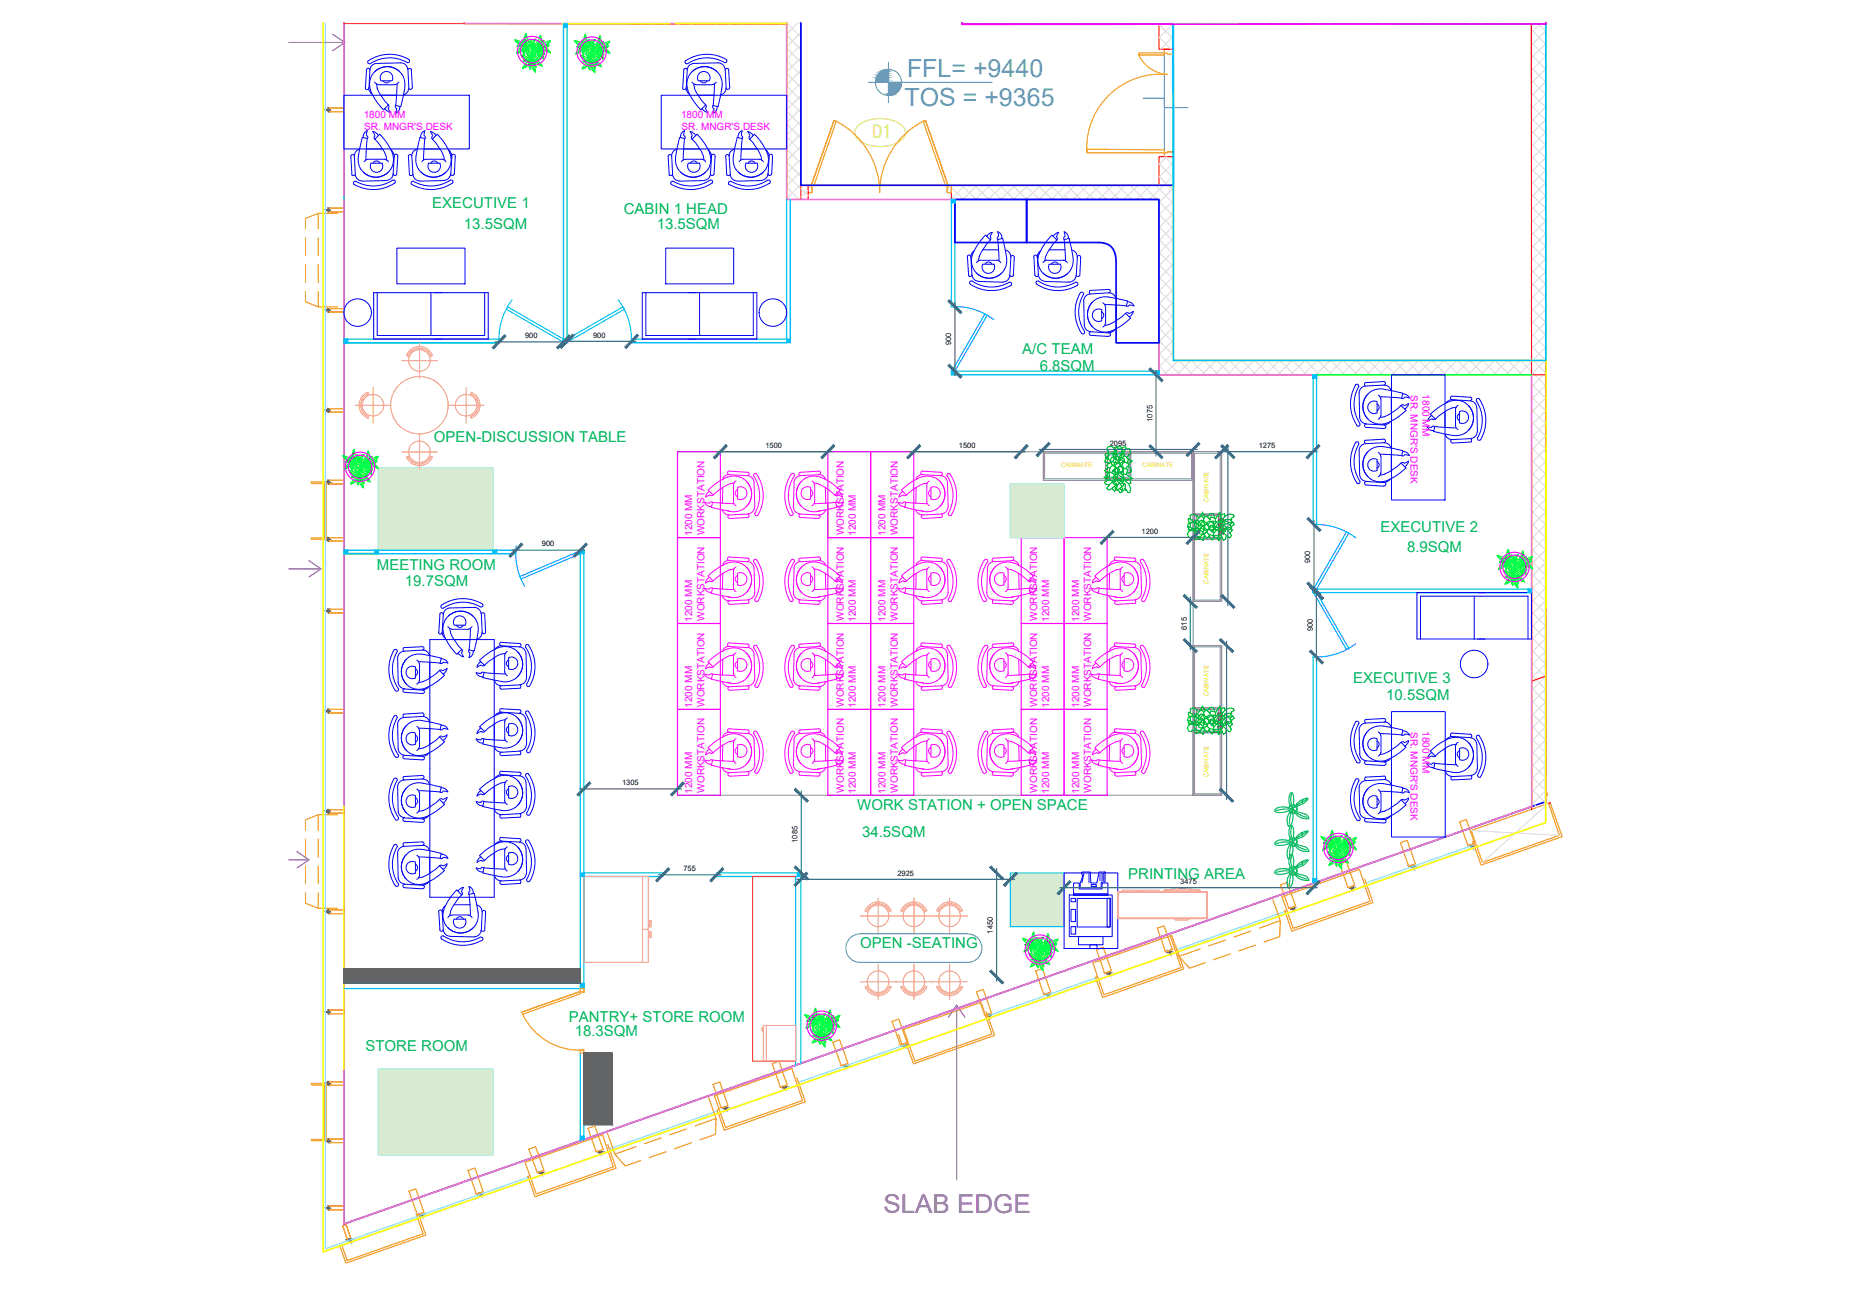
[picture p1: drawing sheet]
<svg xmlns="http://www.w3.org/2000/svg" width="420mm" height="297mm" viewBox="0 0 420 297" stroke-linecap="round" stroke-linejoin="round" font-family="sans-serif">
<defs><g id="words">
<text font-size="5.9" fill="#954a95" x="199.8" y="274.4">SLAB EDGE</text>
<g font-size="5.7" fill="#5ca1b8">
<text x="205.1" y="17.4">FFL= +9440</text>
<text x="204.5" y="24.1">TOS = +9365</text>
</g>
<text font-size="4" fill="#dddd6e" x="197.2" y="31.3">D1</text>
<g font-size="3.4" fill="#00b85c">
<text x="97.7" y="47.1">EXECUTIVE 1</text>
<text x="104.9" y="51.8">13.5SQM</text>
<text x="141.1" y="48.4">CABIN 1 HEAD</text>
<text x="148.5" y="51.8">13.5SQM</text>
<text x="231.2" y="80">A/C TEAM</text>
<text x="235.1" y="83.9">6.8SQM</text>
<text x="98.1" y="99.9">OPEN-DISCUSSION TABLE</text>
<text x="312.2" y="120.4">EXECUTIVE 2</text>
<text x="318.2" y="124.9">8.9SQM</text>
<text x="85.2" y="129">MEETING ROOM</text>
<text x="91.6" y="132.5">19.7SQM</text>
<text x="306" y="154.6">EXECUTIVE 3</text>
<text x="313.5" y="158.4">10.5SQM</text>
<text x="193.8" y="183.2">WORK STATION + OPEN SPACE</text>
<text x="195" y="189.3">34.5SQM</text>
<text x="255.1" y="198.9">PRINTING AREA</text>
<text x="194.5" y="214.5">OPEN -SEATING</text>
<text x="128.6" y="231.3">PANTRY+ STORE ROOM</text>
<text x="82.6" y="237.8">STORE ROOM</text>
<text x="130" y="234.3">18.3SQM</text>
</g>
<g font-size="2.3" fill="#f0f">
<text x="82.3" y="26.7">1800 MM</text>
<text x="82.4" y="29.4">SR. MNGR'S DESK</text>
<text x="154" y="26.7">1800 MM</text>
<text x="154.1" y="29.4">SR. MNGR'S DESK</text>
<text x="318.9" y="89.4" transform="rotate(90 318.9 89.4)">SR. MNGR'S DESK</text>
<text x="321.6" y="89.2" transform="rotate(90 321.6 89.2)">1800 MM</text>
<text x="156.5" y="121.2" transform="rotate(-90 156.5 121.2)">1200 MM</text>
<text x="159.3" y="121" transform="rotate(-90 159.3 121)">WORKSTATION</text>
<text x="190.8" y="121" transform="rotate(-90 190.8 121)">WORKSTATION</text>
<text x="193.5" y="121.2" transform="rotate(-90 193.5 121.2)">1200 MM</text>
<text x="200.3" y="121.2" transform="rotate(-90 200.3 121.2)">1200 MM</text>
<text x="203" y="121" transform="rotate(-90 203 121)">WORKSTATION</text>
<text x="156.5" y="140.7" transform="rotate(-90 156.5 140.7)">1200 MM</text>
<text x="159.3" y="140.5" transform="rotate(-90 159.3 140.5)">WORKSTATION</text>
<text x="190.8" y="140.5" transform="rotate(-90 190.8 140.5)">WORKSTATION</text>
<text x="193.5" y="140.7" transform="rotate(-90 193.5 140.7)">1200 MM</text>
<text x="200.3" y="140.7" transform="rotate(-90 200.3 140.7)">1200 MM</text>
<text x="203" y="140.5" transform="rotate(-90 203 140.5)">WORKSTATION</text>
<text x="234.5" y="140.5" transform="rotate(-90 234.5 140.5)">WORKSTATION</text>
<text x="237.2" y="140.7" transform="rotate(-90 237.2 140.7)">1200 MM</text>
<text x="244" y="140.7" transform="rotate(-90 244 140.7)">1200 MM</text>
<text x="246.8" y="140.5" transform="rotate(-90 246.8 140.5)">WORKSTATION</text>
<text x="156.5" y="160.1" transform="rotate(-90 156.5 160.1)">1200 MM</text>
<text x="159.3" y="159.9" transform="rotate(-90 159.3 159.9)">WORKSTATION</text>
<text x="190.8" y="159.9" transform="rotate(-90 190.8 159.9)">WORKSTATION</text>
<text x="193.5" y="160.1" transform="rotate(-90 193.5 160.1)">1200 MM</text>
<text x="200.3" y="160.1" transform="rotate(-90 200.3 160.1)">1200 MM</text>
<text x="203" y="159.9" transform="rotate(-90 203 159.9)">WORKSTATION</text>
<text x="234.5" y="159.9" transform="rotate(-90 234.5 159.9)">WORKSTATION</text>
<text x="237.2" y="160.1" transform="rotate(-90 237.2 160.1)">1200 MM</text>
<text x="244" y="160.1" transform="rotate(-90 244 160.1)">1200 MM</text>
<text x="246.8" y="159.9" transform="rotate(-90 246.8 159.9)">WORKSTATION</text>
<text x="318.9" y="165.6" transform="rotate(90 318.9 165.6)">SR. MNGR'S DESK</text>
<text x="321.7" y="165.4" transform="rotate(90 321.7 165.4)">1800 MM</text>
<text x="156.5" y="179.6" transform="rotate(-90 156.5 179.6)">1200 MM</text>
<text x="159.3" y="179.3" transform="rotate(-90 159.3 179.3)">WORKSTATION</text>
<text x="190.8" y="179.3" transform="rotate(-90 190.8 179.3)">WORKSTATION</text>
<text x="193.5" y="179.6" transform="rotate(-90 193.5 179.6)">1200 MM</text>
<text x="200.3" y="179.6" transform="rotate(-90 200.3 179.6)">1200 MM</text>
<text x="203" y="179.3" transform="rotate(-90 203 179.3)">WORKSTATION</text>
<text x="234.5" y="179.3" transform="rotate(-90 234.5 179.3)">WORKSTATION</text>
<text x="237.2" y="179.6" transform="rotate(-90 237.2 179.6)">1200 MM</text>
<text x="244" y="179.6" transform="rotate(-90 244 179.6)">1200 MM</text>
<text x="246.8" y="179.3" transform="rotate(-90 246.8 179.3)">WORKSTATION</text>
</g>
<g font-size="1.7">
<text x="118.7" y="76.5">900</text>
<text x="134.1" y="76.4">900</text>
<text x="215.1" y="78.1" transform="rotate(-90 215.1 78.1)">900</text>
<text x="260.6" y="95.4" transform="rotate(-90 260.6 95.4)">1075</text>
<text x="173.1" y="101.3">1500</text>
<text x="216.8" y="101.3">1500</text>
<text x="251" y="100.8">2095</text>
<text x="284.6" y="101.3">1275</text>
<text x="122.6" y="123.6">900</text>
<text x="258.1" y="120.8">1200</text>
<text x="276.9" y="121" transform="rotate(-90 276.9 121)">2095</text>
<text x="296.3" y="127.4" transform="rotate(-90 296.3 127.4)">900</text>
<text x="268.4" y="142.5" transform="rotate(-90 268.4 142.5)">615</text>
<text x="296.9" y="142.7" transform="rotate(-90 296.9 142.7)">900</text>
<text x="276.5" y="164.8" transform="rotate(-90 276.5 164.8)">2095</text>
<text x="140.7" y="177.6">1305</text>
<text x="180.3" y="190.7" transform="rotate(-90 180.3 190.7)">1085</text>
<text x="154.6" y="197.1">755</text>
<text x="202.9" y="198.1">2925</text>
<text x="266.9" y="200">3475</text>
<text x="224.5" y="211.2" transform="rotate(-90 224.5 211.2)">1450</text>
</g>
<g font-size="1.4" fill="#f1eb1f">
<text x="239.9" y="105.7">CABINATE</text>
<text x="258.3" y="105.7">CABINATE</text>
<text x="273.3" y="113.7" transform="rotate(-90 273.3 113.7)">CABINATE</text>
<text x="273.3" y="132" transform="rotate(-90 273.3 132)">CABINATE</text>
<text x="273.3" y="157.5" transform="rotate(-90 273.3 157.5)">CABINATE</text>
<text x="273.3" y="175.9" transform="rotate(-90 273.3 175.9)">CABINATE</text>
</g>
</g></defs>
<!-- layer: MASONRY LEGEND -->
<path d="M153.2 102.2h116.6v77.7h-116.6z" fill="none" stroke="#939598" stroke-width=".25"/>
<!-- layer: A_BEAM STAIRCASE -->
<g fill="none" stroke="#f0f" stroke-width=".25">
<path d="M153.2 102.2h9.7v19.4h-9.7zM187.2 102.2h9.7v19.4h-9.7zM196.9 102.2h9.7v19.4h-9.7zM153.2 121.6h9.7v19.5h-9.7zM187.2 121.6h9.7v19.5h-9.7zM196.9 121.6h9.7v19.5h-9.7zM230.9 121.6h9.7v19.5h-9.7zM240.6 121.6h9.8v19.5h-9.8zM153.2 141.1h9.7v19.4h-9.7zM187.2 141.1h9.7v19.4h-9.7zM196.9 141.1h9.7v19.4h-9.7zM230.9 141.1h9.7v19.4h-9.7z"/>
<path d="M240.6 141.1h9.8v19.4h-9.8zM153.2 160.5h9.7v19.4h-9.7zM187.2 160.5h9.7v19.4h-9.7zM196.9 160.5h9.7v19.4h-9.7zM230.9 160.5h9.7v19.4h-9.7zM240.6 160.5h9.8v19.4h-9.8z"/>
</g>
<g fill="none" stroke="#f0f" stroke-width=".23">
<path d="M160.4 113.8l-1.1-.2a1.46 1.46 0 0 0 1.6 1M160.5 111.2a1.46 1.46 0 0 0-.9 1.2M160.9 114.8l4.3 .9M161.1 113.6l4.9 .3M161.1 113.6h-.4l-.3 .2M161.1 113.7l-.2 1.1M161.2 112l-.3 .1a1.16 1.16 0 0 0-1.3 .4M163.3 115.4a1.59 1.59 0 0 0 1.7 1.1l4.2-.2M163.4 110.3v3.6M163.5 108.2v.3M164.9 116.5l-.3 .4 .4 .4M165 106.6a.4 .4 0 0 0-.5 .3 .4 .4 0 0 0 .5 .5l-1 .2-.5 .6"/>
<path d="M165 106.6l4.1 .2M165.8 113.5l.2 .5 .4 .4M165.9 109.8v3.7M166 109.3a9.5 9.5 0 0 0-4.7 2.7l-1.2-1.1M166.4 108.8l-.4 .4-.2 .5M166.7 110.8a.87 .87 0 0 0-.5 .8 .87 .87 0 0 0 .5 .8M166.8 110.3a1.46 1.46 0 0 1 2.1 1.3 1.46 1.46 0 0 1-2.1 1.3zM168.1 108.3a4.1 4.1 0 0 1 .7 6.3M168.2 108.3a4.9 4.9 0 0 0-5.7 .7l-2.4 1.9M168.8 108.9a4.1 4.1 0 0 1 .5 5 4.1 4.1 0 0 1-4.8 1.6M169 107.6a1.59 1.59 0 0 1 1.5 1.6l.2 5.4M169.1 106.8l.3 .4-.3 .4-4.1-.2"/>
<path d="M169.2 116.2l.2 .4-.2 .4-4.2 .3M170.6 107.2l.4-.1a8.3 8.3 0 0 1 .2 9.6l-.3-.1-.2-.2a8.5 8.5 0 0 0-.3-8.9zM170.6 114.6a1.59 1.59 0 0 1-1.5 1.6M178.9 107.3a.4 .4 0 0 1 .6-.1 .4 .4 0 0 1 .1 .5 8.3 8.3 0 0 0-.2 8.7l-.2 .2-.4 .1a8.4 8.4 0 0 1 .1-9.4zM179.4 114.6a1.59 1.59 0 0 0 1.5 1.6M180.9 116.2l-.2 .4 .1 .4M180.9 117.1l4.2 .2M180.9 116.3l4.2 .2M181 106.8l-.4 .4 .4 .4M181 107.6a1.59 1.59 0 0 0-1.5 1.6l-.1 5.4M181.2 108.9a4.1 4.1 0 0 0-.5 5 4.1 4.1 0 0 0 4.8 1.6M181.5 110.6a1.46 1.46 0 0 1 1.8-.3v2.6a1.46 1.46 0 0 1-1.8-.4 1.46 1.46 0 0 1 0-1.9z"/>
<path d="M181.9 108.3a4.9 4.9 0 0 1 5.7 .7l2.3 1.9M181.9 108.3a4.1 4.1 0 0 0-.7 6.3M183.3 110.8a.87 .87 0 0 1 .5 .8 .87 .87 0 0 1-.5 .8M183.6 108.8l.4 .4 .2 .5M184.1 109.3a9.6 9.6 0 0 1 4.7 2.7M184.2 109.8v3.7l-.2 .5-.4 .4M185.1 106.6a.4 .4 0 0 1 .4 .3 .4 .4 0 0 1-.4 .5l.7 .1a1.2 1.2 0 0 1 .8 1M185.1 106.6l-4.1 .2M185.1 107.4l-4 .2M185.2 116.5l.3 .4-.4 .4M186.6 110.3l.1 3.6M186.7 115.4a1.59 1.59 0 0 1-1.6 1.1"/>
<path d="M189 113.6h.3l.3 .2M189 113.6l-4.9 .3M189 113.7l.2 1.1M189.2 114.8l-4.4 .9M189.6 111.2a1.46 1.46 0 0 1 .9 1.2M189.6 113.8l1.1-.2a1.46 1.46 0 0 1-1.5 1M189.9 110.9l-1.1 1.1 .4 .1a1.16 1.16 0 0 1 1.3 .4M203.9 110.9l1.1 1.1M204.1 113.8l-1-.2a1.46 1.46 0 0 0 1.5 1M204.2 113.8l.5-.3 5 .4M204.2 111.2a1.41 1.41 0 0 0-.9 1.3l1-.5M204.6 114.8l4.4 .9"/>
<path d="M204.9 113.7l-.3 1.1M205 112l-.4 .1-.3-.1M207.1 115.4a1.59 1.59 0 0 0 1.6 1.1M207.2 110.3l-.1 3.6M208.2 108l-2 1-2.3 1.9M208.2 108a4 4 0 0 1 4.8 1.5 4 4 0 0 1-.5 5.1M208.6 116.5l-.3 .4 .4 .4M208.7 107.4l4.1 .2M208.7 106.6a.4 .4 0 0 0-.5 .3 .4 .4 0 0 0 .5 .5l-.7 .1a1.07 1.07 0 0 0-.8 1M208.7 106.6l4.1 .2M208.8 109.4l-1.7 1-2.1 1.6M209.6 109.8v3.7l.1 .5 .5 .4"/>
<path d="M209.8 109.3l-1 .1M210.2 108.8l-.5 .4-.1 .5M210.5 110.8a.87 .87 0 0 0-.5 .8 .87 .87 0 0 0 .5 .8M210.5 110.3a1.46 1.46 0 0 1 2.1 1.3 1.46 1.46 0 0 1-2.1 1.3M210.5 110.3v2.6M211.9 115.1a4.1 4.1 0 0 1-3.7 .4M212.5 108.9a4.1 4.1 0 0 1-.6 6.3M212.8 107.6a1.59 1.59 0 0 1 1.4 1.6l.2 5.4M212.8 106.8l.3 .4-.4 .4M212.9 116.3l-4.2 .2M212.9 116.2l.2 .4-.1 .4-4.3 .3M214.4 114.6a1.59 1.59 0 0 1-1.5 1.6"/>
<path d="M214.4 116.2a8.1 8.1 0 0 0-.3-8.7 .4 .4 0 0 1 .3-.4 .4 .4 0 0 1 .5 .2 8.7 8.7 0 0 1 .2 9.3M214.4 116.2l.2 .4h.5M160.4 133.3l-1.1-.2a1.46 1.46 0 0 0 1.6 .9M160.5 130.6a1.46 1.46 0 0 0-.9 1.3M160.5 131.4l-.9 .5M160.9 134.2l4.3 .9M161.1 133.1l4.9 .3M161.1 133h-.4l-.3 .2M161.1 133.1l-.2 1.2M161.2 131.4l-.3 .2-.3-.2M163.3 134.8a1.59 1.59 0 0 0 1.7 1.1l4.2-.2M163.4 129.7v3.6"/>
<path d="M163.5 127.6v.3M164.4 127.4l-1.9 1-2.4 1.9M164.5 127.4l1-.3 1.1 .1 1.6 .6M164.9 135.9l-.3 .5 .4 .3M165 126.8l-.7 .1-.8 .7M165 126.8l4 .3M165.1 128.9l-1.8 .9-2 1.6-1.2-1.1M165.8 132.9l.2 .6 .4 .3M165.9 129.2v3.7M166 128.7l-.9 .2M166.4 128.2l-.4 .4-.2 .6M166.7 130.2a.87 .87 0 0 0-.5 .8 .87 .87 0 0 0 .5 .8"/>
<path d="M166.8 129.7a1.46 1.46 0 0 1 2.1 1.3 1.46 1.46 0 0 1-2.1 1.3v-2.5M168.1 134.6a4.1 4.1 0 0 1-3.6 .4M168.1 127.8a4.1 4.1 0 0 1 .7 6.2M168.8 128.3a4.1 4.1 0 0 1-.7 6.3M169.1 126.2l.3 .5-.3 .3a1.6 1.6 0 0 1 1.4 1.6l.2 5.5M169.1 126.3l-4.1-.3a.4 .4 0 0 0-.5 .4 .4 .4 0 0 0 .5 .4M169.2 135.7l.2 .4-.2 .4M169.2 136.5l-4.2 .2M170.6 126.6h.4a8.3 8.3 0 0 1 .2 9.5l-.3-.1-.2-.2a8.5 8.5 0 0 0-.3-8.8zM170.6 134.1a1.59 1.59 0 0 1-1.5 1.6M178.9 126.7a.4 .4 0 0 1 .6-.1 .4 .4 0 0 1 .1 .5 8.3 8.3 0 0 0-.2 8.7l-.2 .2-.4 .1a8.4 8.4 0 0 1 .1-9.4zM179.4 134.1a1.59 1.59 0 0 0 1.5 1.6"/>
<path d="M180.9 135.7l-.2 .4 .1 .4M180.9 136.5l4.2 .2M180.9 135.7l4.2 .2M181 126.2l-.4 .5 .4 .3a1.6 1.6 0 0 0-1.5 1.6l-.1 5.5M181.2 128.3a4.1 4.1 0 0 0 .7 6.3M181.9 127.8a4.1 4.1 0 0 0-.7 6.2M181.9 134.6a4.1 4.1 0 0 0 3.6 .4M183.3 129.7a1.46 1.46 0 0 0-2.2 1.3 1.46 1.46 0 0 0 2.2 1.3v-2.5M183.3 130.2a.87 .87 0 0 1 .5 .8 .87 .87 0 0 1-.5 .8M183.6 128.2l.4 .4 .2 .6v3.7l-.2 .6-.4 .3M184.1 128.7l.9 .2M184.1 133.4l4.9-.3 .2 1.2"/>
<path d="M185 128.9l1.7 .9 2.1 1.6M185.1 126a.4 .4 0 0 1 .4 .4 .4 .4 0 0 1-.4 .4l.7 .1a1.2 1.2 0 0 1 .8 1M185.1 126l-4.1 .3M185.1 126.8l-4 .3M185.2 135.9l.3 .5-.4 .3M185.6 127.4l-1.1-.3-1.1 .1-1.5 .6M185.6 127.4l2 1 2.3 1.9M186.6 129.7l.1 3.6M186.7 134.8a1.59 1.59 0 0 1-1.6 1.1M188.8 131.4l.4 .2 .3-.2M189 133h.3l.3 .2M189.2 134.2l-4.4 .9"/>
<path d="M189.5 131.4l1 .5M189.6 130.6a1.46 1.46 0 0 1 .9 1.3M189.6 133.3l1.1-.2a1.46 1.46 0 0 1-1.5 .9M189.9 130.3l-1.1 1.1M203.9 130.3l1.1 1.1M204.1 133.3l-1-.2a1.46 1.46 0 0 0 1.5 .9M204.2 130.6a1.41 1.41 0 0 0-.9 1.3l1-.5M204.6 134.2l4.4 .9M204.8 133.1l4.9 .3M204.8 133h-.3l-.3 .2M204.9 133.1l-.3 1.2M205 131.4l-.4 .2-.3-.2"/>
<path d="M207.1 134.8a1.59 1.59 0 0 0 1.6 1.1M207.2 129.7l-.1 3.6M208.2 127.4l-2 1-2.3 1.9M208.2 127.4a4 4 0 0 1 4.8 1.5 4 4 0 0 1-.5 5.1M208.6 135.9l-.3 .5 .4 .3M208.7 126.8l4.1 .3M208.8 128.9l-1.7 .9-2.1 1.6M209.8 128.7l-1 .2M210.2 128.2l-.6 .7v4l.1 .6 .5 .3M210.5 130.2a.87 .87 0 0 0-.5 .8 .87 .87 0 0 0 .5 .8M210.5 129.7a1.46 1.46 0 0 1 2.1 1.3 1.46 1.46 0 0 1-2.1 1.3M210.5 129.8v2.5"/>
<path d="M211.9 134.6a4.1 4.1 0 0 1-3.7 .4M212.5 128.3a4.1 4.1 0 0 1-.6 6.3M212.8 126.2l.3 .5-.4 .3a1.6 1.6 0 0 1 1.5 1.6l.2 5.5M212.8 126.3l-4.1-.3a.4 .4 0 0 0-.5 .4 .4 .4 0 0 0 .5 .4l-.7 .1a1.07 1.07 0 0 0-.8 1M212.9 135.7l-4.2 .2M212.9 135.7l.2 .4-.1 .4M212.9 136.5l-4.2 .2M214.4 134.1a1.59 1.59 0 0 1-1.5 1.6M214.4 135.6a8.1 8.1 0 0 0-.3-8.6 .4 .4 0 0 1 .3-.4 .4 .4 0 0 1 .5 .1 8.7 8.7 0 0 1 .2 9.3M214.4 135.6l.2 .4h.5M222.6 126.7a8.7 8.7 0 0 0-.2 9.3M222.7 126.7a.38 .38 0 0 1 .5-.1 .38 .38 0 0 1 .1 .5 8.2 8.2 0 0 0-.2 8.7l-.4 .3-.3-.1"/>
<path d="M223.1 134.1a1.59 1.59 0 0 0 1.5 1.6M223.3 128.6l-.2 5.5M224.6 136.5l4.2 .2M224.6 135.7l-.2 .4 .2 .4M224.7 126.2l-.3 .5 .3 .3M224.7 126.3l4.1-.3a.4 .4 0 0 1 .5 .4 .4 .4 0 0 1-.5 .4M224.8 127a1.59 1.59 0 0 0-1.5 1.6M225 128.3a4.1 4.1 0 0 0 .7 6.3M225.7 134.6a4.1 4.1 0 0 0 3.6 .4M227 129.7a1.46 1.46 0 0 0-2.1 1.3 1.46 1.46 0 0 0 2.1 1.3v-2.5M227.1 130.2a.87 .87 0 0 1 .4 .8 .87 .87 0 0 1-.4 .8M227.3 128.2l.5 .4 .2 .6v3.7l-.2 .6-.5 .3"/>
<path d="M227.8 128.7l.9 .2M227.8 133.4l4.9-.3 .3 1.2M228.7 128.9l1.8 .9 2 1.6 1.2-1.1M228.8 126.8l.7 .1a1.2 1.2 0 0 1 .8 1M228.9 126.8l-4.1 .3M228.9 135.9l.3 .5-.4 .3M229.3 127.4a4 4 0 0 0-4.8 1.5 4 4 0 0 0 .5 5.1M229.3 127.4l2 1 2.4 1.9M230.4 129.7l.1 3.6M230.4 134.8a1.59 1.59 0 0 1-1.6 1.1l-4.2-.2M232.5 131.4l.3 .2 .4-.2M232.7 133h.4l.2 .2"/>
<path d="M232.9 134.2l-4.4 .9M233.3 130.6a1.41 1.41 0 0 1 .9 1.3l-.9-.5M233.4 133.3l1-.2a1.46 1.46 0 0 1-1.5 .9M246.8 133.1a1.46 1.46 0 0 0 1.5 .9M246.8 133.1l1.1 .2M247.9 130.6a1.46 1.46 0 0 0-.9 1.3M248 131.4l-1 .5M248.3 134.2l4.4 .9M248.5 133.1l4.9 .3M248.6 133h-.4l-.3 .2M248.6 133.1l-.3 1.2M248.7 131.4l-.3 .2-.4-.2"/>
<path d="M250.8 134.8a1.59 1.59 0 0 0 1.6 1.1l4.2-.2M250.9 129.7l-.1 3.6M251.9 127.4l-2 1-2.3 1.9M251.9 127.4l1.1-.3 1.1 .1 1.5 .6M252.3 135.9l-.2 .5 .4 .3M252.4 126.8l-.7 .1a1.07 1.07 0 0 0-.7 1M252.4 126.8l4.1 .3M252.5 128.9l-1.7 .9-2.1 1.6-1.1-1.1M253.3 132.9l.2 .6 .4 .3M253.3 129.2v3.7M253.5 128.7l-1 .2M253.9 128.2l-.4 .4-.2 .6"/>
<path d="M254.2 130.2a.87 .87 0 0 0-.5 .8 .87 .87 0 0 0 .5 .8M254.2 129.7a1.46 1.46 0 0 1 2.2 1.3 1.46 1.46 0 0 1-2.2 1.3v-2.5M255.6 134.6a4.1 4.1 0 0 1-3.6 .4M255.6 127.8a4.1 4.1 0 0 1 .7 6.2M256.3 128.3a4.1 4.1 0 0 1-.7 6.3M256.5 126.2l.3 .5-.3 .3a1.6 1.6 0 0 1 1.5 1.6l.1 5.5M256.5 126.3l-4-.3a.4 .4 0 0 0-.5 .4 .4 .4 0 0 0 .4 .4M256.6 135.7l.2 .4-.1 .4M256.7 136.5l-4.2 .2M258 126.6h.4a8.3 8.3 0 0 1 .3 9.5l-.4-.1-.1-.2a8.5 8.5 0 0 0-.3-8.8zM258.1 134.1a1.59 1.59 0 0 1-1.5 1.6M160.4 152.7l-1.1-.2a1.46 1.46 0 0 0 1.6 .9"/>
<path d="M160.4 152.7l.3-.2h.4l-.2 1.2M160.5 150.1a1.46 1.46 0 0 0-.9 1.2M160.9 153.6l4.3 1M161.1 152.5l4.9 .3M161.2 150.8l-.3 .2a1.16 1.16 0 0 0-1.3 .3M163.4 149.1v3.6M163.5 147.1v.2M164.9 155.3l-.3 .5 .4 .3M165 146.3l4 .2M165 145.4a.4 .4 0 0 0-.5 .4 .4 .4 0 0 0 .5 .4l-1 .3-.5 .5M165 145.5l4.1 .2M165.1 148.3l-1.8 .9-2 1.7-1.2-1.1"/>
<path d="M165.8 152.4l.2 .5 .4 .4M165.9 148.6v3.8M166 148.1l-.9 .2M166.4 147.7l-.4 .3-.2 .6M166.7 149.7a.87 .87 0 0 0-.5 .7 .87 .87 0 0 0 .5 .8M166.8 149.1a1.46 1.46 0 0 1 2.1 1.3 1.46 1.46 0 0 1-2.1 1.3v-2.5M168.1 147.2a4.1 4.1 0 0 1 .7 6.2M168.2 147.2a4.9 4.9 0 0 0-5.7 .7l-2.4 1.8M168.8 147.8a4.1 4.1 0 0 1 .5 5 4.1 4.1 0 0 1-4.8 1.6M169.1 145.7l.3 .4-.3 .4a1.6 1.6 0 0 1 1.4 1.5M169.2 155.1l.2 .4-.2 .4-4.2 .3M170.5 148l.2 5.5"/>
<path d="M170.6 153.5a1.59 1.59 0 0 1-1.5 1.6l-4.1 .3a1.6 1.6 0 0 1-1.7-1.2M170.7 155a8.1 8.1 0 0 0-.3-8.6 .4 .4 0 0 1 .3-.4 .4 .4 0 0 1 .4 .1 8.7 8.7 0 0 1 .3 9.4M170.7 155l.2 .5 .5-.1M179.4 155l-.2 .5-.5-.1M179.4 155a8.1 8.1 0 0 1 .3-8.6 .4 .4 0 0 0-.3-.4 .4 .4 0 0 0-.5 .1 8.7 8.7 0 0 0-.2 9.4M179.6 148l-.2 5.5a1.59 1.59 0 0 0 1.5 1.6l4.2 .3M180.9 155.1l-.2 .4 .1 .4M180.9 155.9l4.2 .3M181.2 147.8a4.1 4.1 0 0 0-.5 5 4.1 4.1 0 0 0 4.8 1.6M181.9 147.2a4.9 4.9 0 0 1 5.7 .7l2.3 1.8M181.9 147.2a4.1 4.1 0 0 0-.7 6.2M183.3 149.1a1.46 1.46 0 0 0-2.2 1.3 1.46 1.46 0 0 0 2.2 1.3v-2.5"/>
<path d="M183.3 149.7a.87 .87 0 0 1 .5 .7 .87 .87 0 0 1-.5 .8M183.6 147.7l.4 .3 .2 .6M184.1 148.1l.9 .2M184.1 152.8l4.9-.3 .2 1.2M184.2 152.4l-.2 .5-.4 .4M184.2 148.6v3.8M185 148.3l1.7 .9 2.1 1.7M185.1 145.4a.4 .4 0 0 1 .4 .4 .4 .4 0 0 1-.4 .4l.7 .1a1.2 1.2 0 0 1 .8 1M185.1 145.5l-4.1 .2-.4 .4 .4 .4a1.6 1.6 0 0 0-1.5 1.5M185.1 146.3l-4 .2M185.2 155.3l.3 .5-.4 .3M186.6 149.1l.1 3.6"/>
<path d="M186.7 154.2a1.59 1.59 0 0 1-1.6 1.2M188.8 150.8l.4 .2a1.16 1.16 0 0 1 1.3 .3M189 152.5h.3l.3 .2M189.2 153.6l-4.4 1M189.6 150.1a1.46 1.46 0 0 1 .9 1.2M189.6 152.7l1.1-.2a1.46 1.46 0 0 1-1.5 .9M189.9 149.8l-1.1 1.1M203.9 149.8l1.1 1.1M204.1 152.7l-1-.2a1.46 1.46 0 0 0 1.5 .9M204.2 152.7l.5-.3 5 .4M204.2 150.1a1.46 1.46 0 0 0-.9 1.2M204.3 150.8l-1 .5"/>
<path d="M204.6 153.6l4.4 1M204.9 152.5l-.3 1.2M205 150.8l-.4 .2-.3-.1M207.1 154.2a1.59 1.59 0 0 0 1.6 1.2M207.2 149.1l-.1 3.6M208.2 146.8l-2 1.1-2.3 1.8M208.2 146.8a4 4 0 0 1 4.8 1.6 4 4 0 0 1-.5 5M208.6 155.3l-.3 .5 .4 .4 4.3-.3 .1-.4-.2-.4-4.2 .3M208.7 146.3l4.1 .2M208.7 145.4a.4 .4 0 0 0-.5 .4 .4 .4 0 0 0 .5 .4l-.7 .1a1.07 1.07 0 0 0-.8 1M208.7 145.5l4.1 .2 .3 .4-.4 .4a1.6 1.6 0 0 1 1.5 1.5M208.8 148.3l-1.7 .9-2.1 1.7"/>
<path d="M209.6 152.4l.1 .5 .5 .4M209.6 148.6v3.8M209.8 148.1l-1 .2M210.2 147.7l-.5 .3-.1 .6M210.5 149.7a.87 .87 0 0 0-.5 .7 .87 .87 0 0 0 .5 .8M210.5 149.1a1.46 1.46 0 0 1 2.1 1.3 1.46 1.46 0 0 1-2.1 1.3M210.5 149.2v2.5M211.9 154a4.1 4.1 0 0 1-3.7 .4M212.5 147.8a4.1 4.1 0 0 1-.6 6.2M214.2 148l.2 5.5M214.4 153.5a1.59 1.59 0 0 1-1.5 1.6M214.4 155a8.1 8.1 0 0 0-.3-8.6 .4 .4 0 0 1 .3-.4 .4 .4 0 0 1 .5 .1 8.7 8.7 0 0 1 .2 9.4"/>
<path d="M214.4 155l.2 .5 .5-.1M222.6 146.1a8.7 8.7 0 0 0-.2 9.4M222.7 146.1a.38 .38 0 0 1 .5-.1 .38 .38 0 0 1 .1 .6 7.9 7.9 0 0 0-.2 8.4M223.1 155l-.2 .5-.5-.1M223.3 148l-.2 5.5a1.59 1.59 0 0 0 1.5 1.6M224.7 145.7l-.3 .4 .3 .4M224.8 146.5a1.59 1.59 0 0 0-1.5 1.5M225 147.8a4.1 4.1 0 0 0-.5 5 4.1 4.1 0 0 0 4.8 1.6M227 149.1a1.46 1.46 0 0 0-2.1 1.3 1.46 1.46 0 0 0 2.1 1.3v-2.5M227.1 149.7a.87 .87 0 0 1 .4 .7 .87 .87 0 0 1-.4 .8M227.3 147.7l.5 .3 .2 .6M227.8 148.1l.9 .2"/>
<path d="M228 152.4l-.2 .5-.5 .4M228 148.6v3.8M228.7 148.3l1.8 .9 2 1.7 1.2-1.1M228.8 145.4a.4 .4 0 0 1 .5 .4 .4 .4 0 0 1-.5 .4l.7 .1a1.2 1.2 0 0 1 .8 1M228.8 145.5l-4.1 .2M228.9 146.3l-4.1 .2M229.3 146.8a4 4 0 0 0-4.8 1.6 4 4 0 0 0 .5 5M229.3 146.8l2 1.1 2.4 1.8M230.4 149.1l.1 3.6M230.4 154.2a1.59 1.59 0 0 1-1.5 1.2l-4.3-.3-.2 .4 .2 .4 4.2 .3 .4-.4-.3-.5M232.5 150.8l.3 .2 .4-.1M232.7 152.5h.4l.2 .2"/>
<path d="M232.7 152.5l-4.9 .3M232.7 152.5l.3 1.2M232.9 153.6l-4.4 1M233.3 150.8l.9 .5M233.3 150.1a1.46 1.46 0 0 1 .9 1.2M233.4 152.7l1-.2a1.46 1.46 0 0 1-1.5 .9M246.8 152.5a1.46 1.46 0 0 0 1.5 .9M246.8 152.5l.5 .1a.65 .65 0 0 0 .9-.1h.4l-.3 1.2M247.9 150.1a1.46 1.46 0 0 0-.9 1.2M248.3 153.6l4.4 1M248.5 152.5l4.9 .3M248.7 150.8l-.3 .2a1.16 1.16 0 0 0-1.4 .3"/>
<path d="M250.9 149.1l-.1 3.6M252.4 146.3l4.1 .2M252.5 145.4a.4 .4 0 0 0-.5 .4 .4 .4 0 0 0 .4 .4l-.7 .1a1.07 1.07 0 0 0-.7 1M252.5 145.5l4 .2M252.5 148.3l-1.7 .9-2.1 1.7-1.1-1.1M253.3 152.4l.2 .5 .4 .4M253.3 148.6v3.8M253.5 148.1l-1 .2M253.9 147.7l-.4 .3-.2 .6M254.2 149.7a.87 .87 0 0 0-.5 .7 .87 .87 0 0 0 .5 .8M254.2 149.1a1.46 1.46 0 0 1 2.2 1.3 1.46 1.46 0 0 1-2.2 1.3v-2.5M255.6 147.2a4.1 4.1 0 0 1 .7 6.2"/>
<path d="M255.6 147.2a4.9 4.9 0 0 0-5.7 .7l-2.3 1.8M256.3 147.8a4.1 4.1 0 0 1 .5 5 4.1 4.1 0 0 1-4.8 1.6M256.5 145.7l.3 .4-.3 .4a1.6 1.6 0 0 1 1.5 1.5M256.6 155.1l.2 .4-.1 .4-4.2 .3-.4-.4 .2-.5M258 148l.1 5.5a1.59 1.59 0 0 1-1.5 1.6l-4.2 .3a1.6 1.6 0 0 1-1.6-1.2M258.1 155a8.1 8.1 0 0 0-.2-8.6 .4 .4 0 0 1 .2-.4 .4 .4 0 0 1 .5 .1 8.7 8.7 0 0 1 .2 9.4M258.2 155l.1 .5 .5-.1M160.4 172.1l-1.1-.2a1.46 1.46 0 0 0 1.6 1M160.4 172.1l.3-.2 .4 .1-.2 1.1M160.5 169.5a1.46 1.46 0 0 0-.9 1.3M160.9 173.1l4.3 .9M161.1 171.9l4.9 .3"/>
<path d="M161.2 170.3l-.3 .1a1.16 1.16 0 0 0-1.3 .4M163.4 168.6v3.6M163.5 166.5v.3M164.9 174.8l-.3 .4 .4 .4M165 165.7l4 .2M165 164.9a.4 .4 0 0 0-.5 .3 .4 .4 0 0 0 .5 .4l-1 .3-.5 .6M165 164.9l4.1 .2M165.1 167.7l-1.8 .9-2 1.7-1.2-1.1M165.8 171.8l.2 .5 .4 .4M165.9 168.1v3.7M166 167.6l-.9 .2M166.4 167.1l-.4 .4-.2 .5"/>
<path d="M166.7 169.1a.87 .87 0 0 0-.5 .8 .87 .87 0 0 0 .5 .7M166.8 168.6a1.46 1.46 0 0 1 2.1 1.3 1.46 1.46 0 0 1-2.1 1.3v-2.6M168.1 166.6a4.1 4.1 0 0 1 .7 6.3M168.2 166.6a4.9 4.9 0 0 0-5.7 .7l-2.4 1.9M168.8 167.2a4.1 4.1 0 0 1 .5 5 4.1 4.1 0 0 1-4.8 1.6M169 165.9a1.59 1.59 0 0 1 1.5 1.6l.2 5.5M169.1 165.1l.3 .4-.3 .4M169.2 174.6l.2 .4-.2 .4-4.2 .2M170.5 166a8.3 8.3 0 0 1 .2 8.6l.2 .3h.3a8.3 8.3 0 0 0-.2-9.5 .4 .4 0 0 0-.5 .1 .4 .4 0 0 0 0 .5M170.6 173a1.59 1.59 0 0 1-1.5 1.6l-4.1 .2a1.6 1.6 0 0 1-1.7-1.1M179.4 173a1.59 1.59 0 0 0 1.5 1.6l4.2 .2M179.6 166a8.3 8.3 0 0 0-.2 8.6l-.2 .3h-.4a8.3 8.3 0 0 1 .3-9.5 .4 .4 0 0 1 .5 .1 .4 .4 0 0 1 0 .5"/>
<path d="M180.9 174.6l-.2 .4 .1 .4M180.9 175.4l4.2 .2M181.2 167.2a4.1 4.1 0 0 0-.5 5 4.1 4.1 0 0 0 4.8 1.6M181.9 166.6a4.9 4.9 0 0 1 5.7 .7l2.3 1.9M181.9 166.6a4.1 4.1 0 0 0-.7 6.3M183.3 168.6a1.46 1.46 0 0 0-2.2 1.3 1.46 1.46 0 0 0 2.2 1.3v-2.6M183.3 169.1a.87 .87 0 0 1 .5 .8 .87 .87 0 0 1-.5 .7M183.6 167.1l.4 .4 .2 .5M184.1 167.6l.9 .2M184.2 168.1v3.7l-.2 .5-.4 .4M185 167.7l1.7 .9 2.1 1.7M185.1 164.9a.4 .4 0 0 1 .4 .3 .4 .4 0 0 1-.4 .4l1 .3 .5 .6"/>
<path d="M185.1 164.9l-4.1 .2-.4 .4 .4 .4a1.6 1.6 0 0 0-1.5 1.6l-.1 5.5M185.1 165.7l-4 .2M185.2 174.8l.3 .4-.4 .4M186.6 166.5v.3M186.6 168.6l.1 3.6M186.7 173.7a1.59 1.59 0 0 1-1.6 1.1M189 172l.3-.1 .3 .2M189 171.9l-4.9 .3M189 172l.2 1.1M189.2 173.1l-4.4 .9M189.6 169.5a1.46 1.46 0 0 1 .9 1.3M189.6 172.1l1.1-.2a1.46 1.46 0 0 1-1.5 1"/>
<path d="M189.9 169.2l-1.1 1.1 .4 .1a1.16 1.16 0 0 1 1.3 .4M203.9 169.2l1.1 1.1M204.1 172.1l-1-.2a1.46 1.46 0 0 0 1.5 1M204.2 169.5a1.46 1.46 0 0 0-.9 1.3M204.3 170.3l-1 .5M204.6 173.1l4.4 .9M204.8 171.9l4.9 .3M204.8 172l-.3-.1-.3 .2M204.9 172l-.3 1.1M205 170.3l-.4 .1-.3-.1M207.1 173.7a1.59 1.59 0 0 0 1.6 1.1M207.2 168.6l-.1 3.6"/>
<path d="M207.2 166.5v.3M208.2 166.2l-2 1.1-2.3 1.9M208.2 166.3a4 4 0 0 1 4.8 1.5 4 4 0 0 1-.5 5.1M208.6 174.8l-.3 .4 .4 .4M208.7 174.8l4.2-.2 .2 .4-.1 .4-4.3 .2M208.7 165.7l4.1 .2M208.7 164.9a.4 .4 0 0 0-.5 .3 .4 .4 0 0 0 .5 .4l-1 .3-.5 .6M208.7 164.9l4.1 .2 .3 .4-.4 .4a1.6 1.6 0 0 1 1.5 1.6l.2 5.5M208.8 167.7l-1.7 .9-2.1 1.7M209.6 168.1v3.7l.1 .5 .5 .4M209.8 167.6l-1 .2M210.2 167.1l-.5 .4-.1 .5"/>
<path d="M210.5 169.1a.87 .87 0 0 0-.5 .8 .87 .87 0 0 0 .5 .7M210.5 168.6a1.46 1.46 0 0 1 2.1 1.3 1.46 1.46 0 0 1-2.1 1.3M210.5 168.6v2.6M211.9 173.4a4.1 4.1 0 0 1-3.7 .4M212.5 167.2a4.1 4.1 0 0 1-.6 6.2M214.2 166a.4 .4 0 0 1 .1-.5 .4 .4 0 0 1 .6 .1 8.7 8.7 0 0 1 .2 9.3M214.2 166a7.9 7.9 0 0 1 .2 8.5M214.4 173a1.59 1.59 0 0 1-1.5 1.6M214.4 174.5l.2 .4h.5M222.6 165.6a8.7 8.7 0 0 0-.2 9.3M222.7 165.6a.4 .4 0 0 1 .5-.1 .4 .4 0 0 1 .1 .5M223.1 173a1.59 1.59 0 0 0 1.5 1.6"/>
<path d="M223.3 166a8.2 8.2 0 0 0-.2 8.6l-.4 .4-.3-.1M223.3 167.5l-.2 5.5M224.7 165.1l-.3 .4 .3 .4M225 167.2a4.1 4.1 0 0 0-.5 5 4.1 4.1 0 0 0 4.8 1.6M227 168.6a1.46 1.46 0 0 0-2.1 1.3 1.46 1.46 0 0 0 2.1 1.3v-2.6M227.1 169.1a.87 .87 0 0 1 .4 .8 .87 .87 0 0 1-.4 .7M227.3 167.1l.5 .4 .2 .5M227.8 167.6l.9 .2M228 168.1v3.7l-.2 .5-.5 .4M228.7 167.7l1.8 .9 2 1.7M228.8 164.9a.4 .4 0 0 1 .5 .3 .4 .4 0 0 1-.5 .4l1 .3 .5 .6M228.8 164.9l-4.1 .2"/>
<path d="M228.9 165.7l-4.1 .2a1.59 1.59 0 0 0-1.5 1.6M228.9 174.8l.3 .4-.4 .4M229.3 166.3a4 4 0 0 0-4.8 1.5 4 4 0 0 0 .5 5.1M229.3 166.2l2 1.1 2.4 1.9M230.3 166.5v.3M230.4 168.6l.1 3.6M230.4 173.7a1.59 1.59 0 0 1-1.5 1.1l-4.3-.2-.2 .4 .2 .4 4.2 .2M232.5 170.3l.3 .1 .4-.1M232.7 171.9l-4.9 .3M232.9 173.1l-4.4 .9M233.3 170.3l.9 .5M233.3 169.5a1.46 1.46 0 0 1 .9 1.3"/>
<path d="M233.3 172.1l-.2-.2-.4 .1 .3 1.1M233.4 172.1l1-.2a1.46 1.46 0 0 1-1.5 1M233.7 169.2l-1.2 1.1M246.8 171.9a1.46 1.46 0 0 0 1.5 1M246.8 171.9l.5 .2a.65 .65 0 0 0 .9-.2l.4 .1-.3 1.1M247.9 169.5a1.46 1.46 0 0 0-.9 1.3M248.3 173.1l4.4 .9M248.5 171.9l4.9 .3M248.7 170.3l-.3 .1a1.16 1.16 0 0 0-1.4 .4M250.9 168.6l-.1 3.6M251 166.5v.3M252.3 174.8l-.2 .4 .4 .4"/>
<path d="M252.4 165.7l4.1 .2M252.5 164.9a.4 .4 0 0 0-.5 .3 .4 .4 0 0 0 .4 .4l-1 .3-.5 .6M252.5 164.9l4 .2M252.5 167.7l-1.7 .9-2.1 1.7-1.1-1.1M253.3 171.8l.2 .5 .4 .4M253.3 168.1v3.7M253.5 167.6l-1 .2M253.9 167.1l-.4 .4-.2 .5M254.2 169.1a.87 .87 0 0 0-.5 .8 .87 .87 0 0 0 .5 .7M254.2 168.6a1.46 1.46 0 0 1 2.2 1.3 1.46 1.46 0 0 1-2.2 1.3v-2.6M255.6 166.6a4.1 4.1 0 0 1 .7 6.3M255.6 166.6a4.9 4.9 0 0 0-5.7 .7l-2.3 1.9"/>
<path d="M256.3 167.2a4.1 4.1 0 0 1 .5 5 4.1 4.1 0 0 1-4.8 1.6M256.5 165.9a1.59 1.59 0 0 1 1.5 1.6l.1 5.5M256.5 165.1l.3 .4-.3 .4M256.6 174.6l.2 .4-.1 .4-4.2 .2M257.9 166a8.3 8.3 0 0 1 .3 8.6l.1 .3h.4a8.3 8.3 0 0 0-.3-9.5 .4 .4 0 0 0-.4 .1 .4 .4 0 0 0-.1 .5M258.1 173a1.59 1.59 0 0 1-1.5 1.6l-4.2 .2a1.6 1.6 0 0 1-1.6-1.1"/>
</g>
<!-- layer: MASONRY LEGEND -->
<path d="M77.8 5.2v.1h27.2v-.1M187.2 113.8v7.8M179.9 198.3h-9.7v41.8h9.7" fill="none" stroke="#ff3838" stroke-width=".25"/>
<!-- layer: A_Elevation -->
<g fill="#767676" stroke="#767676" stroke-width=".23">
<path d="M78.6 280.4l.7-.3 .1 .3z"/>
<path d="M79 280.6l.2-.1z"/>
<path d="M78.7 280.6h.3l-.3 .1z"/>
<path d="M79 280.7h.2l.1 .3z"/>
<path d="M176.9 245.8l.7-.2 .1 .2z"/>
<path d="M177.2 246h.3z"/>
<path d="M176.9 246h.5z"/>
<path d="M177.2 246h.3l.1 .4z"/>
<path d="M190.6 241l.8-.3 .1 .3z"/>
<path d="M191 241.2h.2z"/>
<path d="M190.7 241.1h.5z"/>
<path d="M191 241.2h.2l.1 .4z"/>
<path d="M108.1 270l.8-.3 .1 .3z"/>
<path d="M108.2 270.2h.3z"/>
<path d="M108.5 270.2h.2z"/>
<path d="M108.5 270.2h.2l.1 .4z"/>
<path d="M108.2 270.2h.5z"/>
<path d="M121.9 265.2l.7-.3 .1 .3z"/>
<path d="M121.9 265.4h.4z"/>
<path d="M122.3 265.4h.2z"/>
<path d="M122.3 265.4h.2l.1 .4z"/>
<path d="M121.9 265.3h.5z"/>
<path d="M135.2 260.5l.8-.3 .1 .3z"/>
<path d="M135.3 260.7h.3z"/>
<path d="M135.6 260.7h.2z"/>
<path d="M135.6 260.7h.2l.2 .4z"/>
<path d="M135.3 260.6h.5z"/>
<path d="M163.5 250.5l.8-.2v.2z"/>
<path d="M163.9 250.7h.2z"/>
<path d="M164 250.8h.1l.2 .3z"/>
<path d="M163.5 250.7h.6z"/>
<path d="M94.7 274.7l.8-.3 .1 .3z"/>
<path d="M94.8 274.9h.4l-.3 .1z"/>
<path d="M95.2 274.9h.1z"/>
<path d="M95.2 274.9h.1l.2 .4z"/>
<path d="M94.8 274.9h.5z"/>
<path d="M204 236.3l.8-.3 .1 .3z"/>
<path d="M204.4 236.5h.2z"/>
<path d="M204 236.4h.6z"/>
<path d="M204.4 236.5h.2l.1 .4z"/>
<path d="M305.2 200.7l.8-.3 .1 .3z"/>
<path d="M305.3 200.9h.3z"/>
<path d="M305.6 200.9h.2z"/>
<path d="M305.6 200.9h.2l.1 .4z"/>
<path d="M305.3 200.8h.5z"/>
<path d="M318.9 195.9h.9z"/>
<path d="M319.4 196h.1z"/>
<path d="M319 196h.5z"/>
<path d="M319.4 196h.1l.2 .5z"/>
<path d="M236.4 224.9l.8-.3 .1 .3z"/>
<path d="M236.9 225.1h.2z"/>
<path d="M236.5 224.9h.8l-.4 .2z"/>
<path d="M236.9 225.1h.2l.1 .4z"/>
<path d="M250.2 220l.8-.2 .1 .2z"/>
<path d="M250.6 220.3l.2-.1z"/>
<path d="M250.2 220.1h.9l-.5 .2z"/>
<path d="M250.6 220.3h.2l.2 .3z"/>
<path d="M250.2 220.2h.6z"/>
<path d="M291.8 205.4l.8-.3 .1 .3z"/>
<path d="M292.2 205.6h.2z"/>
<path d="M291.9 205.5h.5z"/>
<path d="M292.3 205.7h.2l.1 .3z"/>
<path d="M291.8 205.4h.9l-.5 .2z"/>
<path d="M292.2 205.6h.2l.2 .4z"/>
<path d="M223.1 229.6l.8-.3v.3z"/>
<path d="M223.1 229.8h.4z"/>
<path d="M223.5 229.8h.2z"/>
<path d="M223.5 229.8h.2l.1 .4z"/>
<path d="M223.1 229.7h.5z"/>
<path d="M332.3 191.3l.8-.3 .1 .3z"/>
<path d="M332.7 191.5l.2-.1z"/>
<path d="M332.3 191.3h.9l-.5 .2z"/>
<path d="M332.7 191.5h.2l.2 .4z"/>
<path d="M263.9 215.2l.8-.3 .1 .3z"/>
<path d="M264.4 215.4l.1-.1z"/>
<path d="M263.9 215.2h.9l-.4 .2z"/>
<path d="M264.4 215.4h.1l.2 .4z"/>
<path d="M264 215.3h.5z"/>
<path d="M73.7 24.8h.5z"/>
<path d="M73.7 24.9h.5z"/>
<path d="M74.2 24.9h.3v.4z"/>
<path d="M74.2 24.4h.3z"/>
<path d="M73.7 47.4h.5z"/>
<path d="M73.7 47.6h.5z"/>
<path d="M74.2 47.6h.3v.3z"/>
<path d="M74.2 47.1h.3z"/>
<path d="M73.7 70.1h.5z"/>
<path d="M74.2 70.3h.3v.3z"/>
<path d="M74.2 69.8h.3z"/>
<path d="M73.7 70.3h.5z"/>
<path d="M73.7 92.8h.5z"/>
<path d="M73.7 93h.5z"/>
<path d="M74.2 93h.3v.3z"/>
<path d="M74.2 92.5h.3z"/>
<path d="M74.2 228.5h.3z"/>
<path d="M73.7 228.9h.5z"/>
<path d="M73.7 228.9h.5v.1z"/>
<path d="M74.2 228.9h.3v.4z"/>
<path d="M74.2 228.9h.3v.1z"/>
<path d="M74.2 229h.3v.3z"/>
<path d="M74.2 205.8h.3z"/>
<path d="M73.7 206.2h.5z"/>
<path d="M73.7 206.2h.5v.1z"/>
<path d="M74.2 206.2h.3v.5z"/>
<path d="M74.2 206.2h.3v.1z"/>
<path d="M74.2 206.3h.3v.4z"/>
<path d="M74.2 183.2h.3z"/>
<path d="M73.7 183.5h.5z"/>
<path d="M73.7 183.5h.5v.2z"/>
<path d="M74.2 183.5h.3v.5z"/>
<path d="M74.2 183.5h.3v.2z"/>
<path d="M74.2 183.7h.3v.3z"/>
<path d="M74.2 160.5h.3z"/>
<path d="M73.7 160.8h.5z"/>
<path d="M73.7 160.8h.5v.2z"/>
<path d="M74.2 160.8h.3v.5z"/>
<path d="M74.2 160.8h.3v.2z"/>
<path d="M74.2 161h.3v.3z"/>
<path d="M74.2 137.8h.3z"/>
<path d="M73.7 138.1h.5z"/>
<path d="M73.7 138.2h.5v.1z"/>
<path d="M74.2 138.2h.3v.4z"/>
<path d="M74.2 138.1h.3v.2z"/>
<path d="M74.2 138.3h.3v.3z"/>
<path d="M74.2 272.9h.3z"/>
<path d="M73.7 273.2h.5z"/>
<path d="M74.2 273.3h.3v.4z"/>
<path d="M73.7 273.3h.5z"/>
<path d="M74.2 108.7h.3z"/>
<path d="M73.7 109h.5z"/>
<path d="M73.7 109.2h.5z"/>
<path d="M74.2 109.2h.3v.3z"/>
<path d="M74.2 121.6h.3z"/>
<path d="M73.7 121.9h.5z"/>
<path d="M73.7 122.1h.5z"/>
<path d="M74.2 122.1h.3v.3z"/>
<path d="M74.2 244.7h.3z"/>
<path d="M73.7 245h.5z"/>
<path d="M73.7 245.2h.5z"/>
<path d="M74.2 245.2h.3v.3z"/>
<path d="M74.2 257.7h.3z"/>
<path d="M73.7 258h.5z"/>
<path d="M73.7 258.1h.5z"/>
<path d="M74.2 258.1h.3v.4z"/>
<path d="M78.6 280.4l.9 .1zM78.6 280.4l.9 .1z"/>
<path d="M78.6 280.5h.9zM78.6 280.5h.6z"/>
<path d="M78.6 280.5h.6zM78.6 280.5l.4 .1zM78.7 280.6h.3zM78.7 280.6h.3z"/>
<path d="M79 280.6h.2zM79 280.6h.2z"/>
<path d="M79 280.6l.2 .1zM79 280.6l.2 .1z"/>
<path d="M79 280.7l.1 .3h.2zM79.1 281h.2z"/>
<path d="M78.6 280.4l.9 .1zM78.6 280.4l.9 .1z"/>
<path d="M78.6 280.5h.9zM78.6 280.5h.6z"/>
<path d="M78.6 280.5h.6zM78.6 280.5l.4 .1zM78.7 280.6v.1l.3-.1z"/>
<path d="M79 280.6l.2 .1zM79 280.6l.2 .1z"/>
<path d="M79 280.7l.1 .3h.2zM79.1 281h.2z"/>
<path d="M176.9 245.8l.9 .1zM176.9 245.8l.9 .1z"/>
<path d="M176.9 245.9h.9zM176.9 245.9l.5 .1z"/>
<path d="M176.9 246h.3zM177 246h.2z"/>
<path d="M177.2 246l.2 .4h.2zM177.4 246.4h.2z"/>
<path d="M176.9 245.8l.9 .1zM176.9 245.8l.9 .1z"/>
<path d="M176.9 245.9h.9zM176.9 245.9l.5 .1z"/>
<path d="M176.9 246h.3zM177 246h.2z"/>
<path d="M177.2 246l.2 .4h.2zM177.4 246.4h.2z"/>
<path d="M190.6 241h.9zM190.6 241h.9z"/>
<path d="M190.6 241h.9zM190.6 241l.6 .1z"/>
<path d="M190.7 241.1l.3 .1zM190.7 241.2h.3z"/>
<path d="M191 241.2l.2 .4h.1zM191.2 241.6h.1z"/>
<path d="M190.6 241h.9zM190.6 241h.9z"/>
<path d="M190.6 241h.9zM190.6 241l.6 .1z"/>
<path d="M190.7 241.1h.5zM190.7 241.1l.3 .1zM190.7 241.2h.3z"/>
<path d="M191 241.2l.2 .4h.1zM191.2 241.6h.1z"/>
<path d="M108.1 270h.9zM108.1 270h.9z"/>
<path d="M108.1 270l.6 .2 .3-.2zM108.1 270l.6 .2h-.5z"/>
<path d="M108.2 270.2h.4zM108.2 270.2h.5z"/>
<path d="M108.2 270.2h.4zM108.2 270.2h.3z"/>
<path d="M108.5 270.2l.2 .4h.1zM108.7 270.6h.1z"/>
<path d="M108.1 270h.9zM108.1 270h.9z"/>
<path d="M108.1 270l.6 .2 .3-.2zM108.1 270l.6 .2h-.5z"/>
<path d="M108.2 270.2h.3zM108.2 270.2h.3z"/>
<path d="M108.5 270.2l.2 .4h.1zM108.7 270.6h.1z"/>
<path d="M121.9 265.2h.8zM121.9 265.2h.8z"/>
<path d="M121.9 265.2h.8zM121.9 265.2l.5 .1z"/>
<path d="M121.9 265.3h.5zM121.9 265.3h.5z"/>
<path d="M121.9 265.3h.5zM121.9 265.3l.4 .1z"/>
<path d="M122.3 265.4l.1 .4h.2zM122.4 265.8h.2z"/>
<path d="M121.9 265.2h.8zM121.9 265.2h.8z"/>
<path d="M121.9 265.2h.8zM121.9 265.2l.5 .1z"/>
<path d="M121.9 265.3l.4 .1zM121.9 265.4h.4z"/>
<path d="M122.3 265.4l.1 .4h.2zM122.4 265.8h.2z"/>
<path d="M135.2 260.5h.9zM135.2 260.5h.9z"/>
<path d="M135.3 260.5h.8zM135.3 260.5l.5 .1z"/>
<path d="M135.3 260.6h.5zM135.3 260.6h.5z"/>
<path d="M135.3 260.6h.5zM135.3 260.6l.3 .1z"/>
<path d="M135.6 260.7l.2 .4h.2zM135.8 261.1h.2z"/>
<path d="M135.2 260.5h.9zM135.2 260.5h.9z"/>
<path d="M135.3 260.5h.8zM135.3 260.5l.5 .1z"/>
<path d="M135.3 260.6l.3 .1zM135.3 260.7h.3z"/>
<path d="M135.6 260.7l.2 .4h.2zM135.8 261.1h.2z"/>
<path d="M163.5 250.5l.9 .1zM163.5 250.5l.9 .1z"/>
<path d="M163.5 250.6h.9zM163.5 250.6l.6 .1z"/>
<path d="M163.5 250.7h.6zM163.5 250.7h.4zM163.6 250.7h.3z"/>
<path d="M163.9 250.7l.2 .1zM163.9 250.7l.2 .1z"/>
<path d="M164 250.8v.3h.3zM164 251.1h.3z"/>
<path d="M163.5 250.5l.9 .1zM163.5 250.5l.9 .1z"/>
<path d="M163.5 250.6h.9zM163.5 250.6l.6 .1z"/>
<path d="M163.5 250.7h.4zM163.6 250.7h.3z"/>
<path d="M163.9 250.7l.2 .1zM163.9 250.7l.2 .1z"/>
<path d="M164 250.8v.3h.3zM164 251.1h.3z"/>
<path d="M94.7 274.7h.9zM94.7 274.7h.9z"/>
<path d="M94.7 274.7l.6 .2 .3-.2zM94.7 274.7l.6 .2h-.5z"/>
<path d="M94.8 274.9h.5zM94.8 274.9h.4z"/>
<path d="M95.2 274.9l.1 .4h.2zM95.3 275.3h.2z"/>
<path d="M94.7 274.7h.9zM94.7 274.7h.9z"/>
<path d="M94.7 274.7l.6 .2 .3-.2zM94.7 274.7l.6 .2h-.5z"/>
<path d="M94.8 274.9h.4zM94.8 274.9h.4l-.3 .1z"/>
<path d="M95.2 274.9l.1 .4h.2zM95.3 275.3h.2z"/>
<path d="M204 236.3h.9zM204 236.3h.9z"/>
<path d="M204 236.3h.9zM204 236.3l.6 .1z"/>
<path d="M204 236.4l.4 .1zM204 236.5h.4z"/>
<path d="M204.4 236.5l.1 .4h.2zM204.5 236.9h.2z"/>
<path d="M204 236.3h.9zM204 236.3h.9z"/>
<path d="M204 236.3h.9zM204 236.3l.6 .1z"/>
<path d="M204 236.4l.4 .1zM204 236.5h.4z"/>
<path d="M204.4 236.5l.1 .4h.2zM204.5 236.9h.2z"/>
<path d="M305.2 200.7h.9zM305.2 200.7h.9z"/>
<path d="M305.2 200.7h.9zM305.2 200.7l.6 .1z"/>
<path d="M305.3 200.8h.5zM305.3 200.8l.4 .1z"/>
<path d="M305.3 200.9h.4zM305.3 200.9h.3z"/>
<path d="M305.6 200.9l.1 .4h.2zM305.7 201.3h.2z"/>
<path d="M305.2 200.7h.9zM305.2 200.7h.9z"/>
<path d="M305.2 200.7h.9zM305.2 200.7l.6 .1z"/>
<path d="M305.3 200.8l.3 .1zM305.3 200.9h.3z"/>
<path d="M305.6 200.9l.1 .4h.2zM305.7 201.3h.2z"/>
<path d="M318.9 195.9l.8-.3 .1 .3zM318.9 195.9h.9z"/>
<path d="M319 195.9l.5 .1 .3-.1zM319 195.9l.5 .1h-.5z"/>
<path d="M319 196h.4zM319 196h.4l-.3 .2z"/>
<path d="M319.4 196l.1 .5h.2zM319.5 196.5h.2z"/>
<path d="M318.9 195.9l.8-.3 .1 .3zM318.9 195.9h.9z"/>
<path d="M319 195.9l.5 .1 .3-.1zM319 195.9l.5 .1h-.5z"/>
<path d="M319 196h.4zM319 196h.4l-.3 .2z"/>
<path d="M319.4 196l.1 .5h.2zM319.5 196.5h.2z"/>
<path d="M236.4 224.9h.9zM236.4 224.9h.9z"/>
<path d="M236.5 224.9v.2h.4zM236.5 225.1h.4z"/>
<path d="M236.9 225.1l.1 .4h.2zM237 225.5h.2z"/>
<path d="M236.4 224.9h.9zM236.4 224.9h.9z"/>
<path d="M236.5 224.9v.2h.4zM236.5 225.1h.4z"/>
<path d="M236.9 225.1l.1 .4h.2zM237 225.5h.2z"/>
<path d="M250.2 220l.9 .1zM250.2 220l.9 .1z"/>
<path d="M250.2 220.1l.1 .2h.3zM250.3 220.3h.3z"/>
<path d="M250.6 220.3l.1 .3h.3zM250.7 220.6h.3z"/>
<path d="M250.2 220l.9 .1zM250.2 220l.9 .1z"/>
<path d="M250.2 220.1h.9zM250.2 220.1l.6 .1z"/>
<path d="M250.2 220.2l.4 .1zM250.3 220.3h.3z"/>
<path d="M250.6 220.3l.1 .3h.3zM250.7 220.6h.3z"/>
<path d="M291.8 205.4h.9zM291.8 205.4h.9z"/>
<path d="M291.8 205.4h.9zM291.8 205.4l.6 .1z"/>
<path d="M291.9 205.5l.3 .1zM291.9 205.6h.3z"/>
<path d="M292.2 205.6l.3 .1zM292.2 205.6l.3 .1z"/>
<path d="M292.3 205.7l.1 .3h.2zM292.4 206h.2z"/>
<path d="M291.8 205.4h.9zM291.8 205.4h.9z"/>
<path d="M291.8 205.4l.1 .2h.3zM291.9 205.6h.3z"/>
<path d="M292.2 205.6l.2 .4h.2zM292.4 206h.2z"/>
<path d="M223.1 229.6h.8zM223.1 229.6h.8z"/>
<path d="M223.1 229.6h.8zM223.1 229.6l.5 .1z"/>
<path d="M223.1 229.7h.5zM223.1 229.7h.5z"/>
<path d="M223.1 229.7h.5zM223.1 229.7l.4 .1z"/>
<path d="M223.5 229.8l.1 .4h.2zM223.6 230.2h.2z"/>
<path d="M223.1 229.6h.8zM223.1 229.6h.8z"/>
<path d="M223.1 229.6h.8zM223.1 229.6l.5 .1z"/>
<path d="M223.1 229.7l.4 .1zM223.1 229.8h.4z"/>
<path d="M223.5 229.8l.1 .4h.2zM223.6 230.2h.2z"/>
<path d="M332.3 191.3h.9zM332.3 191.3h.9z"/>
<path d="M332.3 191.3l.1 .2h.3zM332.4 191.5h.3z"/>
<path d="M332.7 191.5l.2 .4h.2zM332.9 191.9h.2z"/>
<path d="M332.3 191.3h.9zM332.3 191.3h.9z"/>
<path d="M332.3 191.3l.1 .2h.3zM332.4 191.5h.3z"/>
<path d="M332.7 191.5l.2 .4h.2zM332.9 191.9h.2z"/>
<path d="M263.9 215.2h.9zM263.9 215.2h.9z"/>
<path d="M263.9 215.2l.1 .2h.4zM264 215.4h.4l-.3 .1z"/>
<path d="M264.4 215.4l.1 .4h.2zM264.5 215.8h.2z"/>
<path d="M263.9 215.2h.9zM263.9 215.2h.9z"/>
<path d="M263.9 215.2l.6 .1 .3-.1zM263.9 215.2l.6 .1h-.5z"/>
<path d="M264 215.3l.4 .1zM264 215.4h.4l-.3 .1z"/>
<path d="M264.4 215.4l.1 .4h.2zM264.5 215.8h.2z"/>
<path d="M74.4 24.4h.1zM74.2 24.4h.3z"/>
<path d="M74.2 24.4l.3 .5v-.5zM74.2 24.4l.3 .5h-.3z"/>
<path d="M73.7 24.8l.5 .1v-.1zM73.7 24.8l.5 .1h-.5z"/>
<path d="M74.2 24.9h.3zM74.2 24.9h.3z"/>
<path d="M73.7 24.9h.5zM73.7 24.9h.5z"/>
<path d="M74.2 24.9h.3zM74.2 24.9h.3z"/>
<path d="M74.2 25.3h.3zM74.2 24.9l.3 .4h-.3z"/>
<path d="M74.2 24.4l.3 .4v-.4zM74.2 24.4l.3 .4h-.3z"/>
<path d="M74.2 24.8l.3 .1v-.1zM74.2 24.8l.3 .1h-.3z"/>
<path d="M73.7 24.8l.5 .1v-.1zM73.7 24.8l.5 .1h-.5z"/>
<path d="M74.2 24.9h.3zM74.2 24.9h.3z"/>
<path d="M74.2 25.3h.3zM74.2 24.9l.3 .4h-.3z"/>
<path d="M74.4 47.1h.1zM74.2 47.1h.3z"/>
<path d="M74.2 47.1l.3 .5v-.5zM74.2 47.1l.3 .5h-.3z"/>
<path d="M73.7 47.4l.5 .2v-.2zM73.7 47.4l.5 .2h-.5z"/>
<path d="M74.2 47.6h.3zM74.2 47.6h.3z"/>
<path d="M73.7 47.6h.5zM73.7 47.6h.5z"/>
<path d="M74.2 47.6h.3zM74.2 47.6h.3z"/>
<path d="M74.2 47.9h.3zM74.2 47.6l.3 .3h-.3z"/>
<path d="M74.2 47.1l.3 .3v-.3zM74.2 47.1l.3 .3h-.3z"/>
<path d="M74.2 47.4l.3 .2v-.2zM74.2 47.4l.3 .2h-.3z"/>
<path d="M73.7 47.4l.5 .2v-.2zM73.7 47.4l.5 .2h-.5z"/>
<path d="M74.2 47.6h.3zM74.2 47.6h.3z"/>
<path d="M74.2 47.9h.3zM74.2 47.6l.3 .3h-.3z"/>
<path d="M74.4 69.8h.1zM74.2 69.8h.3z"/>
<path d="M74.2 69.8l.3 .5v-.5zM74.2 69.8l.3 .5h-.3z"/>
<path d="M73.7 70.1l.5 .2v-.2zM73.7 70.1l.5 .2h-.5zM73.7 70.3h.5z"/>
<path d="M74.2 70.3h.3zM74.2 70.3h.3z"/>
<path d="M73.7 70.3h.5zM73.7 70.3h.5z"/>
<path d="M74.2 70.3h.3zM74.2 70.3h.3z"/>
<path d="M74.2 70.6h.3zM74.2 70.3l.3 .3h-.3z"/>
<path d="M74.2 69.8l.3 .3v-.3zM74.2 69.8l.3 .3h-.3z"/>
<path d="M74.2 70.1l.3 .2v-.2zM74.2 70.1l.3 .2h-.3z"/>
<path d="M73.7 70.1l.5 .2v-.2zM73.7 70.1l.5 .2h-.5z"/>
<path d="M74.2 70.3h.3zM74.2 70.3h.3z"/>
<path d="M74.2 70.6h.3zM74.2 70.3l.3 .3h-.3z"/>
<path d="M74.4 92.5h.1zM74.2 92.5h.3z"/>
<path d="M74.2 92.5l.3 .4v-.4zM74.2 92.5l.3 .4h-.3z"/>
<path d="M73.7 92.8l.5 .1v-.1zM73.7 92.8l.5 .1h-.5z"/>
<path d="M74.2 92.9l.3 .1zM74.2 92.9l.3 .1z"/>
<path d="M73.7 92.9l.5 .1zM73.7 92.9l.5 .1z"/>
<path d="M74.2 93h.3zM74.2 93h.3z"/>
<path d="M74.2 93.3h.3zM74.2 93l.3 .3h-.3z"/>
<path d="M74.2 92.5l.3 .3v-.3zM74.2 92.5l.3 .3h-.3z"/>
<path d="M74.2 92.8l.3 .2v-.2zM74.2 92.8l.3 .2h-.3z"/>
<path d="M73.7 92.8l.5 .2v-.2zM73.7 92.8l.5 .2h-.5z"/>
<path d="M74.2 93h.3zM74.2 93h.3z"/>
<path d="M74.2 93.3h.3zM74.2 93l.3 .3h-.3z"/>
<path d="M74.2 228.5l.3 .4v-.4zM74.2 228.5l.3 .4h-.3zM74.2 228.9h.3zM74.2 228.9h.3zM74.2 228.9h.3zM74.2 228.9h.3z"/>
<path d="M73.7 228.9h.5zM73.7 228.9h.5z"/>
<path d="M73.7 229h.5zM73.7 228.9l.5 .1h-.5z"/>
<path d="M74.2 229.3h.3zM74.2 228.9l.3 .4h-.3z"/>
<path d="M74.2 228.5l.3 .4v-.4zM74.2 228.5l.3 .4h-.3zM74.2 228.9h.3zM74.2 228.9h.3z"/>
<path d="M73.7 229h.5zM73.7 228.9l.5 .1h-.5z"/>
<path d="M73.7 228.9h.5v.1zM74.2 228.9v.1h.3z"/>
<path d="M74.2 229.3h.3zM74.2 229l.3 .3h-.3z"/>
<path d="M74.2 205.8l.3 .4v-.4zM74.2 205.8l.3 .4h-.3zM74.2 206.2h.3zM74.2 206.2h.3z"/>
<path d="M74.2 206.2h.3zM74.2 206.2h.3z"/>
<path d="M73.7 206.2h.5zM73.7 206.2h.5z"/>
<path d="M73.7 206.3h.5zM73.7 206.2l.5 .1h-.5z"/>
<path d="M74.2 206.7h.3zM74.2 206.2l.3 .5h-.3z"/>
<path d="M74.2 205.8l.3 .4v-.4zM74.2 205.8l.3 .4h-.3zM74.2 206.2h.3zM74.2 206.2h.3z"/>
<path d="M73.7 206.3h.5zM73.7 206.2l.5 .1h-.5z"/>
<path d="M73.7 206.2h.5v.1zM74.2 206.2v.1h.3z"/>
<path d="M74.2 206.7h.3zM74.2 206.3l.3 .4h-.3z"/>
<path d="M74.2 183.2l.3 .3v-.3zM74.2 183.2l.3 .3h-.3zM74.2 183.5h.3zM74.2 183.5h.3z"/>
<path d="M74.2 183.5h.3zM74.2 183.5h.3z"/>
<path d="M73.7 183.5h.5zM73.7 183.5h.5z"/>
<path d="M73.7 183.7h.5zM73.7 183.5l.5 .2h-.5z"/>
<path d="M74.2 184h.3zM74.2 183.5l.3 .5h-.3z"/>
<path d="M74.2 183.2l.3 .3v-.3zM74.2 183.2l.3 .3h-.3zM74.2 183.5h.3zM74.2 183.5h.3z"/>
<path d="M73.7 183.7h.5zM73.7 183.5l.5 .2h-.5z"/>
<path d="M73.7 183.5h.5v.2zM74.2 183.5v.2h.3z"/>
<path d="M74.2 184h.3zM74.2 183.7l.3 .3h-.3z"/>
<path d="M74.2 160.5l.3 .3v-.3zM74.2 160.5l.3 .3h-.3zM74.2 160.8h.3zM74.2 160.8h.3zM74.2 160.8h.3zM74.2 160.8h.3z"/>
<path d="M73.7 160.8h.5zM73.7 160.8h.5z"/>
<path d="M73.7 161h.5zM73.7 160.8l.5 .2h-.5z"/>
<path d="M74.2 161.3h.3zM74.2 160.8l.3 .5h-.3z"/>
<path d="M74.2 160.5l.3 .3v-.3zM74.2 160.5l.3 .3h-.3zM74.2 160.8h.3zM74.2 160.8h.3z"/>
<path d="M73.7 161h.5zM73.7 160.8l.5 .2h-.5z"/>
<path d="M73.7 160.8h.5v.2zM74.2 160.8v.2h.3z"/>
<path d="M74.2 161.3h.3zM74.2 161l.3 .3h-.3z"/>
<path d="M74.2 137.8l.3 .3v-.3zM74.2 137.8l.3 .3h-.3zM74.2 138.1h.3zM74.2 138.1h.3z"/>
<path d="M74.2 138.1l.3 .1zM74.2 138.1l.3 .1z"/>
<path d="M73.7 138.1l.5 .1zM73.7 138.1l.5 .1z"/>
<path d="M73.7 138.3h.5zM73.7 138.2l.5 .1h-.5z"/>
<path d="M74.2 138.6h.3zM74.2 138.2l.3 .4h-.3z"/>
<path d="M74.2 137.8l.3 .3v-.3zM74.2 137.8l.3 .3h-.3zM74.2 138.1h.3zM74.2 138.1h.3z"/>
<path d="M73.7 138.3h.5zM73.7 138.1l.5 .2h-.5z"/>
<path d="M73.7 138.1h.5v.2zM74.2 138.1v.2h.3z"/>
<path d="M74.2 138.6h.3zM74.2 138.3l.3 .3h-.3z"/>
<path d="M74.2 272.9l.3 .4v-.4zM74.2 272.9l.3 .4h-.3z"/>
<path d="M73.7 273.2l.5 .1v-.1zM73.7 273.2l.5 .1h-.5zM73.7 273.3h.5z"/>
<path d="M74.2 273.3h.3zM74.2 273.3h.3z"/>
<path d="M73.7 273.3h.5zM73.7 273.3h.5z"/>
<path d="M74.2 273.3h.3zM74.2 273.3h.3z"/>
<path d="M74.2 273.7h.3zM74.2 273.3l.3 .4h-.3z"/>
<path d="M74.2 272.9l.3 .3v-.3zM74.2 272.9l.3 .3h-.3z"/>
<path d="M74.2 273.2l.3 .1v-.1zM74.2 273.2l.3 .1h-.3z"/>
<path d="M73.7 273.2l.5 .1v-.1zM73.7 273.2l.5 .1h-.5z"/>
<path d="M74.2 273.3h.3zM74.2 273.3h.3z"/>
<path d="M74.2 273.7h.3zM74.2 273.3l.3 .4h-.3z"/>
<path d="M74.2 108.7l.3 .4v-.4zM74.2 108.7l.3 .4h-.3z"/>
<path d="M73.7 109l.5 .1v-.1zM73.7 109l.5 .1h-.5z"/>
<path d="M74.2 109.1l.3 .1zM74.2 109.1l.3 .1z"/>
<path d="M73.7 109.1l.5 .1zM73.7 109.1l.5 .1z"/>
<path d="M74.2 109.2h.3zM74.2 109.2h.3z"/>
<path d="M74.2 109.5h.3zM74.2 109.2l.3 .3h-.3z"/>
<path d="M74.2 108.7l.3 .4v-.4zM74.2 108.7l.3 .4h-.3z"/>
<path d="M73.7 109l.5 .1zM73.7 109l.5 .1z"/>
<path d="M74.2 109.1l.3 .1v-.1zM74.2 109.1l.3 .1h-.3z"/>
<path d="M73.7 109.1l.5 .1v-.1zM73.7 109.1l.5 .1h-.5z"/>
<path d="M74.2 109.2h.3zM74.2 109.2h.3z"/>
<path d="M74.2 109.5h.3zM74.2 109.2l.3 .3h-.3z"/>
<path d="M74.2 121.6l.3 .4v-.4zM74.2 121.6l.3 .4h-.3z"/>
<path d="M73.7 121.9l.5 .1v-.1zM73.7 121.9l.5 .1h-.5z"/>
<path d="M74.2 122l.3 .1zM74.2 122l.3 .1z"/>
<path d="M73.7 122l.5 .1zM73.7 122l.5 .1z"/>
<path d="M74.2 122.1h.3zM74.2 122.1h.3z"/>
<path d="M74.2 122.4h.3zM74.2 122.1l.3 .3h-.3z"/>
<path d="M74.2 121.6l.3 .4v-.4zM74.2 121.6l.3 .4h-.3z"/>
<path d="M73.7 121.9l.5 .1zM73.7 121.9l.5 .1z"/>
<path d="M74.2 122l.3 .1v-.1zM74.2 122l.3 .1h-.3z"/>
<path d="M73.7 122l.5 .1v-.1zM73.7 122l.5 .1h-.5z"/>
<path d="M74.2 122.1h.3zM74.2 122.1h.3z"/>
<path d="M74.2 122.4h.3zM74.2 122.1l.3 .3h-.3z"/>
<path d="M74.2 244.7l.3 .5v-.5zM74.2 244.7l.3 .5h-.3z"/>
<path d="M73.7 245l.5 .2v-.2zM73.7 245l.5 .2h-.5z"/>
<path d="M74.2 245.2h.3zM74.2 245.2h.3z"/>
<path d="M73.7 245.2h.5zM73.7 245.2h.5z"/>
<path d="M74.2 245.2h.3zM74.2 245.2h.3z"/>
<path d="M74.2 245.5h.3zM74.2 245.2l.3 .3h-.3z"/>
<path d="M74.2 244.7l.3 .4v-.4zM74.2 244.7l.3 .4h-.3z"/>
<path d="M73.7 245l.5 .1zM73.7 245l.5 .1z"/>
<path d="M74.2 245.1l.3 .1zM74.2 245.1l.3 .1z"/>
<path d="M73.7 245.1l.5 .1zM73.7 245.1l.5 .1z"/>
<path d="M74.2 245.2h.3zM74.2 245.2h.3z"/>
<path d="M74.2 245.5h.3zM74.2 245.2l.3 .3h-.3z"/>
<path d="M74.2 257.7l.3 .4v-.4zM74.2 257.7l.3 .4h-.3z"/>
<path d="M73.7 258l.5 .1v-.1zM73.7 258l.5 .1h-.5z"/>
<path d="M74.2 258.1h.3zM74.2 258.1h.3z"/>
<path d="M73.7 258.1h.5zM73.7 258.1h.5z"/>
<path d="M74.2 258.1h.3zM74.2 258.1h.3z"/>
<path d="M74.2 258.5h.3zM74.2 258.1l.3 .4h-.3z"/>
<path d="M74.2 257.7l.3 .4v-.4zM74.2 257.7l.3 .4h-.3z"/>
<path d="M73.7 258l.5 .1zM73.7 258l.5 .1z"/>
<path d="M74.2 258.1h.3zM74.2 258.1h.3z"/>
<path d="M73.7 258.1h.5zM73.7 258.1h.5z"/>
<path d="M74.2 258.1h.3zM74.2 258.1h.3z"/>
<path d="M74.2 258.5h.3zM74.2 258.1l.3 .4h-.3z"/>
</g>
<!-- layer: finish levels -->
<path d="M263.3 11.1v24.3M258.5 22.2h4.8v2.1h5.3M192.3 212.1a3.8 3.8 0 0 1 2.2-.9h24.3a3.2 3.2 0 0 1 3.3 3.3 3.2 3.2 0 0 1-3.3 3.2h-24.3a3.2 3.2 0 0 1-3-2 3.2 3.2 0 0 1 .8-3.6z" fill="none" stroke="#5ca1b8" stroke-width=".25"/>
<!-- layer: A_Elevation -->
<g fill="none" stroke="#ff7f00" stroke-width=".25">
<path d="M74.5 24.4h3.3v.9h-3.3h3.3v-.9zM74.5 47.1h3.3v.8h-3.3h3.3v-.8zM74.5 69.8h3.3v.8h-3.3h3.3v-.8zM74.5 92.5h3.3v.8h-3.3h3.3v-.8zM70.4 109.1h3.3v12.9h-3.3v-.3h3v-12.3h-3zM74.5 108.7h3.3v.8h-3.3h3.3v-.8zM74.5 137.8h3.3v.8h-3.3h3.3v-.8zM74.5 121.6h3.3v.8h-3.3h3.3v-.8zM74.5 160.5h3.3v.8h-3.3h3.3v-.8zM349.6 178.8l.4 1.2M74.5 183.2h3.3v.8h-3.3h3.3v-.8zM302.9 195.5l1.6-.6 1.9 5.4-1.6 .5z"/>
<path d="M308.6 198.8l1.9 5.4-18.4 6.5-1.6-4.6 .5-.2M316.7 190.7l1.5-.6 1.9 5.4-1.5 .5zM330.1 185.9l1.5-.5 1.9 5.4-1.6 .5zM350.2 181.7l2.4 7.3-17.4 6.1-2.5-7.2 17.5-6.2M350.6 181.6l2.7 7.7-18.4 6.4-1.9-5.3M74.5 205.8h3.3v.9h-3.3h3.3v-.9zM234.2 219.7l1.5-.6 1.9 5.4-1.5 .5zM247.9 214.8l1.6-.5 1.8 5.3-1.5 .6zM261.7 210l1.5-.5 1.9 5.3-1.5 .5zM264.6 211.7l2.5 7.2-17.5 6.1-2.5-7.2 17.6-6.1M265.8 213.9l1.9 5.3-18.4 6.5-1.6-4.6 .5-.2M289.6 200.2l1.5-.6 1.9 5.4-1.5 .5z"/>
<path d="M289.9 202.9l17.5-6.2 2.4 7.2-17.4 6.1zM74.5 228.5h3.3v.8h-3.3h3.3v-.8zM188.3 235.8l1.6-.6 1.9 5.4-1.6 .5zM201.7 231.1l1.5-.6 1.9 5.4-1.5 .5zM203.2 234l.8 2.3M204.3 232.9l17.6-6.2 2.4 7.2-17.4 6.2zM205.2 235.9l-.4 .1M220.8 224.4l1.5-.6 1.9 5.4-1.5 .5zM223 228.9l1.9 5.3-18.3 6.5-1.7-4.6 .5-.2M223.1 229.6l-.5 .1M70.4 245.1h3.3v13h-3.3v-.3h3v-12.4h-3zM74.5 244.7h3.3v.8h-3.3h3.3v-.8z"/>
<path d="M74.5 257.7h3.3v.8h-3.3h3.3v-.8zM119.6 260l1.5-.6 1.9 5.4-1.5 .5zM133 255.3l1.5-.6 1.9 5.4-1.6 .5zM137.5 258.9l1.8 5.4-18.3 6.4-1.6-4.6 .4-.1M161.2 245.3l1.6-.5 1.8 5.3-1.5 .6zM161.5 247.9l17.6-6.2 2.4 7.3-17.4 6.1zM174.6 240.6l1.5-.5 1.9 5.3-1.5 .6zM180.2 243.9l1.9 5.4-18.3 6.4-1.6-4.6 .4-.1M74.5 272.9h3.3h-3.3M74.5 273.7h3.3M77.5 277.4l.8-.3 1 3-1-3-.8 .3 1.1 3zM92.5 269.5l1.5-.6 1.9 5.4-1.5 .5z"/>
<path d="M94.7 274.8l1.6 4.6-18.1 6.4-1.4-3.9 .5-.2 1.2 3.5 17.2-6.1-1.5-4.1M105.8 264.8l1.6-.6 1.9 5.4-1.6 .5zM118.7 262.9l17.6-6.1 2.4 7.2-17.4 6.1z"/>
</g>
<!-- layer: A_GLAZING -->
<g fill="none" stroke="#7fdfff" stroke-width=".25">
<path d="M73.1 5.2v278l21.3-7.5M73.6 5.2v277.3l20.7-7.3M333.4 191.1l-24.5 8.6M333.5 191.6l-24.4 8.6M290.6 206.2l-24.5 8.6M290.7 206.6l-24.4 8.6M205 236.3l-24.4 8.6M205.2 236.7l-24.5 8.6M247.8 221.2l-24.4 8.6M247.9 221.7l-24.4 8.6M162.2 251.3l-24.4 8.6M162.4 251.8l-24.4 8.6"/>
<path d="M94.7 275h.2M119.5 266.4l-24.6 8.6M119.6 266.8l-24.7 8.7"/>
</g>
<!-- layer: A-WALL -->
<g fill="none" stroke="#f00" stroke-width=".25">
<path d="M105 5.2v.1l72.9 .2M177.9 5.2v39.9h3.2v-39.9M217.6 5.2v.3l132-.1v-.2M262.1 5.5v5.6h3.2v-5.6M346.3 5.4l.1 148.7M349.6 5.4v176.6M181.1 41.9h1.7v3.2h-1.7M262.1 41.9v-6.5h3.2v6.5M265.3 41.9h-50.2v3.2h47v39.7h87.4M265.3 41.9v39.6h81M346.4 154.1v29M349.6 153l-3.2 1.1"/>
<path d="M350.6 181.6l-.4 .1"/>
</g>
<!-- layer: A_Slab extent -->
<path d="M332.7 187.9l19.9 1.1M350.1 181.8l-14.9 13.3" fill="none" stroke="#dcdcdc" stroke-width=".25"/>
<!-- layer: A_Window -->
<g fill="none" stroke="#ff7f00" stroke-width=".25">
<path d="M69.1 51.8v-2.4l2.9-1.1v3.5M69.1 53.8v4M69.1 59.9v4M72 53.8v4M72 59.9v4M72 48.3h4.3M69.1 66v2.3l2.9 1.1M72 66v3.4h4.3M69.1 187.8v-2.3l2.9-1.2v3.5M69.1 189.8v4.1M69.1 195.9v4M72 189.8v4.1"/>
<path d="M72 195.9v4M72 184.3h4.3M69.1 202v2.3l2.9 1.2M72 202v3.5h4.3M265 211.6l1.6 4.8 4.8-1.7M266.6 216.4l2.4 2.6 3.5-1.2M277.1 212.7l-3.8 1.3M278.2 215.8l-3.8 1.3M282.9 210.7l-3.9 1.3M284 213.8l-3.9 1.3M284.8 210l4.7-1.7-.1 3.6-3.5 1.2M287.9 203.6l1.6 4.7"/>
<path d="M137.4 256.4l1.6 4.7 4.8-1.7M149.5 257.4l-3.8 1.3M155.2 255.4l-3.8 1.4M156.3 258.5l-3.8 1.4M157.2 254.7l4.7-1.7-.1 3.6-3.5 1.3M160.3 248.3l1.6 4.7M139 261.1l2.4 2.7 3.5-1.2M150.6 260.6l-3.8 1.3"/>
</g>
<!-- layer: A-Text -->
<path d="M75.2 7.7l2.8 1.9h-12.7M78 9.6l-2.8 1.9M69.9 126.8l2.7 1.9h-7.3M72.6 128.7l-2.7 1.9M67.1 192.7l2.8 1.8h-4.6M69.9 194.5l-2.8 1.9M216.3 227.4l-1.8 2.7M218.2 230.1l-1.9-2.7v39.5" fill="none" stroke="#954a95" stroke-width=".25"/>
<!-- layer: A_SLAB EDGE -->
<path d="M77.8 5.2v271.7l271.7-95.5 .1-176.2" fill="none" stroke="#00f" stroke-width=".38"/>
<!-- layer: DW-NO -->
<path d="M194.1 28.4a8.6 8.6 0 0 1 9.9 0 2.12 2.12 0 0 1-.6 3.6 8.9 8.9 0 0 1-9.3-.4 2.01 2.01 0 0 1 0-3.2z" fill="none" stroke="#dddd6e" stroke-width=".25"/>
<!-- layer: A_Wall Hatch -->
<g fill="none" stroke="#dcdcdc" stroke-width=".25">
<path d="M105.2 5.2l-.2 .1M107.1 5.2l.3 .2M108.1 5.2l-.3 .2M110 5.2l.2 .2M110.9 5.2l-.2 .2M112.9 5.2l.2 .2M113.8 5.2l-.3 .2M115.7 5.2l.3 .2M116.7 5.2l-.3 .2M118.6 5.2l.2 .2M119.5 5.2l-.2 .2M121.5 5.2l.2 .2"/>
<path d="M122.4 5.2l-.3 .2M124.3 5.2l.2 .2M125.2 5.2l-.2 .2M127.2 5.2l.2 .2M128.1 5.2l-.3 .2M130 5.2l.3 .2M131 5.2l-.3 .2M132.9 5.2l.2 .2M133.8 5.2l-.2 .2M135.8 5.2l.2 .2M136.7 5.2l-.3 .2M138.6 5.2l.3 .2"/>
<path d="M139.6 5.2l-.3 .2M141.5 5.2l.2 .2M142.4 5.2l-.2 .2M144.4 5.2l.2 .2M145.3 5.2l-.3 .2M147.2 5.2l.3 .2M148.1 5.2l-.2 .2M150.1 5.2l.2 .2M151 5.2l-.3 .2M153 5.2l.2 .2M153.9 5.2l-.3 .2M155.8 5.2l.3 .2"/>
<path d="M156.7 5.2l-.2 .2M158.7 5.2l.2 .2M159.6 5.2l-.3 .2M161.5 5.2l.3 .2M162.5 5.2l-.3 .2M164.4 5.2l.3 .2M165.3 5.2l-.3 .2M167.3 5.2l.3 .2M168.2 5.2l-.3 .2M170.1 5.2l.3 .2M171.1 5.2l-.3 .2M173 5.2l.3 .2"/>
<path d="M173.9 5.2l-.3 .2M175.9 5.2l.2 .2M176.8 5.2l-.3 .2M177.9 19.4l3.2 3.3M177.9 16.6l3.2 3.2M177.9 13.7l3.2 3.2M177.9 10.8l3.2 3.3M177.9 8l3.2 3.2M177.9 5.2l3.2 3.1M180.5 5.2l-2.6 2.5M180.8 5.2l.3 .3M181.1 7.4l-3.2 3.2"/>
<path d="M181.1 10.2l-3.2 3.3M181.1 13.1l-3.2 3.2M181.1 15.9l-3.2 3.3M181.1 18.8l-3.2 3.3M218.8 5.2l.2 .2M219.7 5.2l-.2 .2M221.7 5.2l.2 .2M222.6 5.2l-.3 .2M224.5 5.2l.3 .2M225.4 5.2l-.2 .2M227.4 5.2l.2 .2M228.3 5.2l-.3 .2"/>
<path d="M230.3 5.2l.2 .2M231.2 5.2l-.3 .2M233.1 5.2l.2 .2M234 5.2l-.2 .2M236 5.2l.2 .2M236.9 5.2l-.3 .2M238.8 5.2l.3 .2M239.8 5.2l-.3 .2M241.7 5.2l.2 .2M242.6 5.2l-.2 .2M244.6 5.2l.2 .2M245.5 5.2l-.3 .2"/>
<path d="M247.4 5.2l.3 .2M248.4 5.2l-.3 .2M250.3 5.2l.2 .2M251.2 5.2l-.2 .2M253.2 5.2l.2 .2M254.1 5.2l-.3 .2M256 5.2l.3 .2M256.9 5.2l-.2 .2M258.9 5.2l.2 .2M259.8 5.2l-.3 .2M261.7 5.2l.3 .2M262.1 8.4l2.7 2.7"/>
<path d="M262.1 5.5l3.2 3.3M262.3 5.5l-.2 .2M262.7 5.2l-.3 .2M264.6 5.2l.2 .2M264.9 5.5l.4 .4M265.2 5.5l-3.1 3.1M265.3 8.2l-2.9 2.9M265.3 11v.1M265.5 5.2l-.2 .2M267.5 5.2l.2 .2M268.4 5.2l-.3 .2M270.3 5.2l.3 .2"/>
<path d="M271.3 5.2l-.3 .2M273.2 5.2l.2 .2M274.1 5.2l-.2 .2M276.1 5.2l.2 .2M277 5.2l-.3 .2M278.9 5.2l.3 .2M279.8 5.2l-.2 .2M281.8 5.2l.2 .2M282.7 5.2l-.3 .2M284.6 5.2l.3 .2M285.6 5.2l-.3 .2M287.5 5.2l.2 .2"/>
<path d="M288.4 5.2l-.2 .2M290.4 5.2l.2 .2M291.3 5.2l-.3 .2M293.2 5.2l.3 .2M294.2 5.2l-.3 .2M296.1 5.2l.2 .2M297 5.2l-.2 .2M299 5.2l.2 .2M299.9 5.2l-.3 .2M301.8 5.2l.3 .2M302.7 5.2l-.2 .2M304.7 5.2l.2 .2"/>
<path d="M305.6 5.2l-.2 .2M307.6 5.2l.2 .2M308.5 5.2l-.3 .2M310.4 5.2l.2 .2M311.3 5.2l-.2 .2M313.3 5.2l.2 .2M314.2 5.2l-.3 .2M316.1 5.2l.3 .2M317.1 5.2l-.3 .2M319 5.2l.2 .2M319.9 5.2l-.2 .2M321.9 5.2l.2 .2"/>
<path d="M322.8 5.2l-.3 .2M324.7 5.2l.3 .2M325.7 5.2l-.3 .2M327.6 5.2l.2 .2M328.5 5.2l-.2 .2M330.5 5.2l.2 .2M331.4 5.2l-.3 .2M333.3 5.2l.3 .2M334.2 5.2l-.2 .2M336.2 5.2l.2 .2M337.1 5.2l-.3 .2M339 5.2l.3 .2"/>
<path d="M340 5.2l-.3 .2M341.9 5.2l.2 .2M342.8 5.2l-.2 .2M344.8 5.2l.2 .2M345.7 5.2l-.3 .2M346.3 15.3l3.2 3.2M346.3 6.7l3.2 3.2M346.3 18.2l3.2 3.2M346.3 12.4l3.2 3.3M346.3 9.6l3.2 3.2M347.1 5.2l.3 .2M347.9 5.4l1.6 1.7"/>
<path d="M348.3 5.4l-2 2M348.5 5.2l-.3 .2M349.5 12.7l-3.2 3.3M349.5 15.6l-3.2 3.2M349.5 7l-3.2 3.2M349.5 9.9l-3.2 3.2M349.5 18.5l-3.2 3.2M177.9 39.5l3.2 3.2M177.9 36.6l3.2 3.3M177.9 33.8l3.2 3.2M177.9 30.9l3.2 3.2M177.9 28l3.2 3.3"/>
<path d="M177.9 25.2l3.2 3.2M177.9 22.3l3.2 3.2M181.1 21.7l-3.2 3.2M181.1 24.5l-3.2 3.3M181.1 27.4l-3.2 3.2M181.1 30.2l-3.2 3.3M181.1 33.1l-3.2 3.3M181.1 36l-3.2 3.2M181.1 38.8l-3.2 3.3M262.1 39.9l3.2 3.2M262.1 37l3.2 3.3M263.4 35.4l1.9 2"/>
<path d="M263.9 35.4l-1.8 1.8M265.3 39.7l-5.4 5.4M265.3 36.8l-3.2 3.2M346.3 29.6l3.2 3.3M346.3 38.2l3.2 3.2M346.3 35.3l3.2 3.3M346.3 32.5l3.2 3.2M346.3 26.8l3.2 3.2M346.3 23.9l3.2 3.2M346.3 21l3.2 3.3M349.5 21.3l-3.2 3.3M349.5 24.2l-3.2 3.2"/>
<path d="M349.5 27.1l-3.2 3.2M349.5 29.9l-3.2 3.2M349.5 32.8l-3.2 3.2M349.5 35.6l-3.2 3.3M349.5 38.5l-3.2 3.2M177.9 42.4l2.8 2.7M181.1 41.7l-3.2 3.2M181.1 42.7l1.7 1.6M182.8 43l-2.2 2.1M215.1 42.4l2.8 2.7M215.3 41.9l-.2 .1M217.5 41.9l3.3 3.2"/>
<path d="M218.1 41.9l-3 3M220.4 41.9l3.2 3.2M221 41.9l-3.2 3.2M223.2 41.9l3.3 3.2M223.9 41.9l-3.3 3.2M226.1 41.9l3.2 3.2M226.7 41.9l-3.2 3.2M229 41.9l3.2 3.2M229.6 41.9l-3.2 3.2M231.8 41.9l3.3 3.2M232.5 41.9l-3.3 3.2M234.7 41.9l3.2 3.2"/>
<path d="M235.3 41.9l-3.2 3.2M237.5 41.9l3.1 3.1M238.2 41.9l-3.2 3.2M240.4 41.9l.2 .2M240.6 44.2l1 .9M240.6 42.3l-2.8 2.8M241.2 41.9l3.3 3.2M243.1 41.9l-2.5 2.5M244.1 41.9l3.2 3.2M246 41.9l-3.3 3.2M246.9 41.9l3.3 3.2M248.8 41.9l-3.2 3.2"/>
<path d="M249.8 41.9l3.3 3.2M251.7 41.9l-3.2 3.2M252.7 41.9l3.2 3.2M254.6 41.9l-3.3 3.2M255.5 41.9l3.3 3.2M257.4 41.9l-3.2 3.2M258.4 41.9l3.2 3.2M260.3 41.9l-3.3 3.2M261.3 41.9l4 4.1M262.1 59.9l3.2 3.3M262.1 57.1l3.2 3.2M262.1 54.2l3.2 3.2"/>
<path d="M262.1 51.3l3.2 3.3M262.1 48.5l3.2 3.2M262.1 45.6l3.2 3.3M265.3 42.5l-3.2 3.3M265.3 45.4l-3.2 3.2M265.3 48.3l-3.2 3.2M265.3 51.1l-3.2 3.3M265.3 54l-3.2 3.2M265.3 56.9l-3.2 3.2M265.3 59.7l-3.2 3.3M346.3 46.8l3.2 3.2M346.3 43.9l3.2 3.3"/>
<path d="M346.3 41.1l3.2 3.2M346.3 58.3l3.2 3.1-3.2 3.2M346.3 49.7l3.2 3.1-3.2 3.2M346.3 55.4l3.2 3.2M346.3 52.5l3.2 3.3M349.5 58.5l-3.2 3.3M349.5 41.4l-3.2 3.2M349.5 44.2l-3.2 3.3M349.5 47.1l-3.2 3.2M349.5 50l-3.2 3.2M349.5 55.7l-3.2 3.2M262.1 80l4.8 4.8"/>
<path d="M262.1 77.1l3.2 3.2M262.1 74.3l3.2 3.2M262.1 71.4l3.2 3.2M262.1 68.5l3.2 3.3M262.1 65.7l3.2 3.2M262.1 62.8l3.2 3.2M265.3 62.6l-3.2 3.2M265.3 65.4l-3.2 3.3M265.3 68.3l-3.2 3.2M265.3 71.2l-3.2 3.2M265.3 74l-3.2 3.3M265.3 76.9l-3.2 3.2"/>
<path d="M265.3 79.8l-3.2 3.2M346.3 78.3l3.2 3.2M346.3 75.4l3.2 3.3M346.3 72.6l3.2 3.2M346.3 69.7l3.2 3.2M346.3 66.8l3.2 3.3M346.3 64l3.2 3.2M346.3 61.1l3.2 3.2M349.5 67.1l-3.2 3.3M349.5 75.7l-3.2 3.3M349.5 78.6l-6.1 6.2M349.5 64.3l-3.2 3.2"/>
<path d="M349.5 70l-3.2 3.2M349.5 72.9l-3.2 3.2M262.1 82.8l1.9 2M266.4 81.5l-3.2 3.3M266.5 81.5l3.3 3.3M269.3 81.5l-3.2 3.3M269.4 81.5l3.2 3.3M272.2 81.5l-3.3 3.3M272.2 81.5l3.3 3.3M275 81.5l-3.2 3.3M275.1 81.5l3.3 3.3M277.9 81.5l-3.2 3.3"/>
<path d="M278 81.5l3.2 3.3M280.8 81.5l-3.3 3.3M280.8 81.5l3.3 3.3M283.6 81.5l-3.2 3.3M283.7 81.5l3.3 3.3M286.5 81.5l-3.2 3.3M286.6 81.5l3.2 3.3M289.3 81.5l-3.2 3.3M289.4 81.5l3.3 3.3M292.2 81.5l-3.2 3.3M292.3 81.5l3.2 3.3M295.1 81.5l-3.3 3.3"/>
<path d="M295.2 81.5l3.2 3.3M297.9 81.5l-3.2 3.3M298 81.5l3.3 3.3M300.8 81.5l-3.2 3.3M300.9 81.5l3.2 3.3M303.7 81.5l-3.3 3.3M303.7 81.5l3.3 3.3M306.5 81.5l-3.2 3.3M306.6 81.5l3.3 3.3M309.4 81.5l-3.2 3.3M309.5 81.5l3.2 3.3M312.3 81.5l-3.3 3.3"/>
<path d="M312.3 81.5l3.3 3.3M315.1 81.5l-3.2 3.3M315.2 81.5l3.2 3.3M318 81.5l-3.3 3.3M318.1 81.5l3.2 3.3M320.8 81.5l-3.2 3.3M320.9 81.5l3.3 3.3M323.7 81.5l-3.2 3.3M323.8 81.5l3.2 3.3M326.6 81.5l-3.3 3.3M326.6 81.5l3.3 3.3M329.4 81.5l-3.2 3.3"/>
<path d="M329.5 81.5l3.3 3.3M332.3 81.5l-3.2 3.3M332.4 81.5l3.2 3.3M335.2 81.5l-3.3 3.3M335.2 81.5l3.3 3.3M338 81.5l-3.2 3.3M338.1 81.5l3.2 3.3M340.9 81.5l-3.2 3.3M341 81.5l3.2 3.3M343.7 81.5l-3.2 3.3M343.8 81.5l5.7 5.7M346.3 92.6l3.2 3.2"/>
<path d="M346.3 81.2l3.2 3.1-3.2 3.2M346.3 89.7l3.2 3.2-3.2 3.2M346.3 98.3l3.2 3.3M346.3 95.5l3.2 3.2M346.3 86.9l3.2 3.2M349.5 81.4l-3.3 3.4M349.5 87.2l-3.2 3.2M349.5 90l-3.2 3.3M349.5 95.8l-3.2 3.2M349.5 98.6l-3.2 3.3M346.3 118.4l3.2 3.2M346.3 115.5l3.2 3.2"/>
<path d="M346.3 112.6l3.2 3.3M346.3 109.8l3.2 3.2M346.3 106.9l3.2 3.3M346.3 104.1l3.2 3.2M346.3 101.2l3.2 3.2M349.5 101.5l-3.2 3.2M349.5 104.4l-3.2 3.2M349.5 107.2l-3.2 3.2M349.5 110.1l-3.2 3.2M349.5 112.9l-3.2 3.3M349.5 115.8l-3.2 3.2M349.5 118.7l-3.2 3.2"/>
<path d="M346.3 132.7l3.2 3.2M346.3 129.8l2.4 2.4M346.3 127l3.2 3.2M346.3 124.1l3.2 3.2M346.3 121.2l3.2 3.3M346.3 138.4l3.2 3.2M346.3 135.6l3.2 3.2M347.4 132.3l-1.1 1.1M349 132.5l.5 .6M349.5 133l-3.2 3.2M349.5 121.5l-3.2 3.3M349.5 124.4l-3.2 3.2"/>
<path d="M349.5 127.3l-3.2 3.2M349.5 130.1l-2 2.1M349.5 135.8l-3.2 3.3M349.5 138.7l-3.2 3.2M346.3 147l3.2 3.2M346.3 144.2l3.2 3.2M346.3 149.9l3.2 3.2M346.3 141.3l3.2 3.2M346.4 158.5l3.1 3.2M346.4 155.6l3.1 3.2M346.4 152.8l3.1 3.2M349.5 141.6l-3.2 3.2"/>
<path d="M349.5 144.4l-3.2 3.3M349.5 147.3l-3.1 3.2M349.5 150.2l-3.1 3.2M349.5 153l-3.1 3.2M349.5 155.9l-3.1 3.2M349.5 158.8l-3.1 3.2M346.4 178.5l3.2 3.2M346.4 175.7l3.2 3.2M346.4 172.8l3.2 3.2M346.4 169.9l3.2 3.2M346.4 167.1l3.1 3.2M346.4 164.2l3.1 3.2"/>
<path d="M346.4 161.4l3.1 3.1M349.5 161.6l-3.1 3.2M349.5 164.5l-3.1 3.2M349.5 167.3l-3.1 3.3M349.5 170.2l-3.1 3.2M349.6 173.1l-3.2 3.2M349.6 175.9l-3.2 3.3M349.6 178.8l-3.2 3.2M346.4 181.4l1.2 1.3M349.6 181.7l-.6 .5"/>
</g>
<!-- layer: A_DOORS -->
<path d="M257.5 12.4a7.7 7.7 0 0 0 6.5 4.5M263.3 11.1h2v1.1h-1.3v-.2h-.7zM263.3 12h-5.8v.4h5.8v-.4M264 16.8a16.7 16.7 0 0 0-18.3 16.9M245.8 33.7v.8h17.5h-17.5v-.8l17.5 .2v.6h.7v-.2h1.3v1.1h-2v-.9h.7v-.2h1.3v1.1M182.8 43.6h.9v-1.1h-.2v-.6h-.7v1.7h.9v-1.1h-.2v-.6l.5 .2 5.1-14.7-.5-.1-5.1 14.6 5.1-14.6a17.9 17.9 0 0 1 10.3 16.3 17.9 17.9 0 0 1 10.4-16.3l5.1 14.6-5.1-14.6-.6 .1 5.2 14.7 .5-.2-.2 1.7h.9v-1.7h-.7v.6h-.2v1.1h.9M118.2 229.5a14.1 14.1 0 0 0 13.5 8.1M131.2 237.6l.8-.2v.9h-.8zM132 223.6v.9l-.8-.2v-.7h.8v.9l-.8-.2 .2 .5-13.2 4.6-.1-.5 13.1-4.6-13.1 4.6 .2 .6" fill="none" stroke="#dda500" stroke-width=".25"/>
<!-- layer: A_Struc Columns -->
<path d="M85.6 105.8h25.9v19.5h-25.9zM228.5 109.5h12.1v12.1h-12.1zM228.5 197.5h12.1v12.1h-12.1zM85.6 241.9h25.9v19.4h-25.9z" fill="none" stroke="#0ff" stroke-width=".25"/>
<!-- layer: Hatch 01_UC -->
<g fill="#d7ebd2" stroke="#d7ebd2" stroke-width=".23">
<path d="M228.5 109.5l12.1 12.1v-12.1zM228.5 109.5l12.1 12.1h-12.1z"/>
<path d="M85.6 105.8l25.9 18.7v-18.7zM85.6 105.8l25.9 18.7h-25.9zM85.6 124.5h25.9zM85.6 124.5h25.9z"/>
<path d="M228.5 197.5l12.1 12.1v-12.1zM228.5 197.5l12.1 12.1h-12.1z"/>
<path d="M85.6 241.9l25.9 19.4v-19.4zM85.6 241.9l25.9 19.4h-25.9z"/>
</g>
<!-- layer: levels -->
<g fill="#5ca1b8" stroke="#5ca1b8" stroke-width=".23">
<path d="M200.4 15.7h.5z"/>
<path d="M200.9 21.4h1l-.5 .1z"/>
<path d="M200.4 15.7l.5 .2v-.2zM199.8 15.9l.6-.2 .5 .2z"/>
<path d="M199.8 15.9l1.1 .3v-.3zM199.3 16.2l.5-.3 1.1 .3z"/>
<path d="M199.3 16.2l1.6 .4v-.4zM198.8 16.6l.5-.4 1.6 .4z"/>
<path d="M198.8 16.6l2.1 .4v-.4zM198.8 16.6l2.1 .4h-2.4z"/>
<path d="M198.5 17l2.4 .5v-.5zM198.5 17l2.4 .5h-2.7z"/>
<path d="M198.2 17.5l2.7 .6v-.6zM198.2 17.5l2.7 .6h-2.9z"/>
<path d="M198 18.1l2.9 .5v-.5zM198 18.1l2.9 .5h-2.9z"/>
<path d="M200.9 18.6l2.9 .5 .1-.5zM200.9 18.6l2.9 .5h-2.9z"/>
<path d="M200.9 19.1l2.8 .5 .1-.5zM200.9 19.1l2.8 .5h-2.8z"/>
<path d="M200.9 19.6l2.6 .5 .2-.5zM200.9 19.6l2.6 .5h-2.6z"/>
<path d="M200.9 20.1l2.3 .4 .3-.4zM200.9 20.1l2.3 .4h-2.3z"/>
<path d="M200.9 20.5l1.9 .4 .4-.4zM200.9 20.5l1.9 .4h-1.9z"/>
<path d="M200.9 20.9l1.5 .3 .4-.3zM200.9 20.9l1.5 .3h-1.5z"/>
<path d="M200.9 21.2l1 .2 .5-.2zM200.9 21.2l1 .2h-1z"/>
<path d="M200.9 21.4v.1h.5zM200.9 21.5h.5z"/>
</g>
<g fill="none" stroke="#5ca1b8" stroke-width=".25">
<path d="M196.3 18.6h28M200.9 14.1v9.1"/>
<circle cx="200.9" cy="18.6" r="2.96"/>
</g>
<!-- layer: Office -->
<path d="M73.1 5.2v278l276.4-97.1 .1-104.6h-84.3v-39.6h-84.2v-36.7M127.2 5.4h24.3M152.7 5.3h25.2M77.8 182.5v59.4" fill="none" stroke="#ff0" stroke-width=".38"/>
<!-- layer: Corridor -->
<path d="M181.1 5.2v36.7h84.2v-36.4h-47.7v-.3M215.9 45.1h16.3v9.8h-16.3zM232.2 45.1h29.9v32.5h-9.7v-18.6l-.2-1.6-.5-1.1-1.1-1-1.6-.4h-16.8z" fill="none" stroke="#00f" stroke-width=".38"/>
<!-- layer: AHU -->
<path d="M265.3 5.4h84.3v76.1h-84.3z" fill="none" stroke="#0ff" stroke-width=".38"/>
<!-- layer: Toilets -->
<path d="M217.6 5.2v.3l132-.1v-.2" fill="none" stroke="#f0f" stroke-width=".38"/>
<!-- layer: Service Store Room -->
<path d="M77.8 5.2v271.7l268.6-94.4-.1-97.7h-84.2v-39.7h-84.2v-39.8h-72.9v-.1" fill="none" stroke="#ff7fbf" stroke-width=".38"/>
<!-- layer: X_COL_FC_WMG$0$GLASS 1 -->
<g fill="none" stroke="#00bfff" stroke-width=".3">
<path d="M128.2 5.3v72.3h-.8v-72.2M77.8 44.3v.8M177.9 45.1v32.5h-35.1v-.9h35.1M178.7 45.1v32.5M215.1 44.9v24.5h.9M215.9 45.1v24.3M77.8 76.7h35.1v.9h-35.1M127.4 76.7h.8M215.1 84.8h47M215.1 83.9h47M296.9 84.8v33.9h1.1M297.7 84.8v33.9"/>
<path d="M77.8 125.3h38.9M77.8 124.5h38.9M131.2 125.3v97.2h-53.4M132 124.5v99.1h-54.2M297.7 133.3v.8M346.3 133.3h-49.4v.8h49.4M132 197.5h17.9v.8h-17.9M179.9 198.3v42.7M181.1 198.3h-19v-.8h19v43.1M297.7 199.6v-51h-.8v51.3M131.2 238.3v19.8M131.2 223.3h.8"/>
<path d="M132 238.3v19.5"/>
</g>
<!-- layer: FHC -->
<path d="M297.7 84.8h48.6M77.8 125.3h7.8" fill="none" stroke="#0f0" stroke-width=".38"/>
<!-- layer: A-LOOSE FURNITURE -->
<g fill="none" stroke="#00f" stroke-width=".23">
<path d="M82.6 19.8a.4 .4 0 0 0 .4 .5 .4 .4 0 0 0 .4-.5l.1 .7 .7 .8M83.3 13.7a.4 .4 0 0 0-.1 .6 .4 .4 0 0 0 .6 .1M83.3 13.7a8.3 8.3 0 0 1 9.3 0v.3l-.3 .2a8.2 8.2 0 0 0-8.5 .2M83.6 15.8l-.3-.3-.4 .3-.3 4M83.7 15.8l-.3 4.1M84.7 18.5l.4 .4 .5 .2M84.8 16.2a4 4 0 0 1 4.6-.7 4 4 0 0 1 2.1 4.2M85.1 19l.2 .9M85.2 14.4a1.54 1.54 0 0 0-1.5 1.4M85.2 14.4l5.4-.2a1.58 1.58 0 0 1 1.6 1.5l.4-.2 .4 .1M85.3 19.9l1.2 2.3 1.3 1.5M85.6 19.2h3.7"/>
<path d="M86.5 16.5a1.42 1.42 0 0 1 1.8 0 1.42 1.42 0 0 1 .3 1.8h-2.5a1.42 1.42 0 0 1 .4-1.8zM86.6 18.3a.87 .87 0 0 0 .8 .5 .87 .87 0 0 0 .8-.5M89.8 19.1l-.3 4.8 1.1 .2 1-4.3M90.2 18.5l-.4 .4-.5 .2M90.4 16.2a4 4 0 0 0-5.4-.2 4 4 0 0 0-.9 5.2l1.2 1.9 1.4 1.7M92.2 15.7l.2 4.2a1.54 1.54 0 0 1-1.2 1.6M93 15.7l.3 4.2M93.2 19.8l-.3 .4-.5-.2M154.4 19.8a.4 .4 0 0 0 .3 .5 .4 .4 0 0 0 .4-.5l.2 .7 .6 .8M155.1 13.7a.4 .4 0 0 0-.1 .6 .4 .4 0 0 0 .5 .1M155.1 13.7a8.3 8.3 0 0 1 9.3 0l-.1 .3-.2 .2a8.2 8.2 0 0 0-8.6 .2M155.4 15.8l-.4-.3-.4 .3-.2 4"/>
<path d="M155.4 15.8l-.2 4.1M156.5 18.5l.3 .4 .6 .2M156.5 16.2a4 4 0 0 1 5-.5 4 4 0 0 1 1.7 4.7l-.8 3.7M156.9 19l.2 .9M157 19.9l1.3 2.3 1.3 1.5M157.4 19.2h3.7M158.3 16.5a1.42 1.42 0 0 1 1.8 0 1.42 1.42 0 0 1 .3 1.8h-2.5a1.42 1.42 0 0 1 .4-1.8zM158.4 18.3a.87 .87 0 0 0 .8 .5 .87 .87 0 0 0 .7-.5M161.6 19.1l-.3 4.8M162 18.5l-.4 .4-.5 .2M162.1 16.2a4 4 0 0 0-5.3-.2 4 4 0 0 0-.9 5.2l1.1 1.9 1.5 1.7M164 15.7l.2 4.2"/>
<path d="M164.2 19.9a1.54 1.54 0 0 1-1.3 1.6M164.8 15.7l.2 4.2M164.8 15.6l-.4-.1-.4 .2a1.59 1.59 0 0 0-1.6-1.5l-5.5 .2a1.55 1.55 0 0 0-1.5 1.4M165 19.8l-.4 .4-.4-.2M77.8 21.5h28.3v12.2h-28.3zM80.1 35.2l-.4-.2-.4 .4 .3 4.1M80.4 39.5a1.54 1.54 0 0 0 1.5 1.4M81 35.4l.1 1.5 .5 1.4M81.4 33.7a1.55 1.55 0 0 0-1.3 1.6l.2 4.2-.4 .2-.4-.1M81.6 38.3a4 4 0 0 0 6.2 .6M81.9 31.1l-.9 4.3M82.9 33.7h3.6"/>
<path d="M82.9 30.7l.3 .3-.1 .3-1.1-.2M83 31.3l-.3 4.9M83.1 29.6l-.3 1.1M83.1 29.6a1.46 1.46 0 0 0-1 1.5M83.2 36l-.5 .2-.4 .4M83.3 36h3.7M84.3 29.8a1.46 1.46 0 0 1 1.2 .9M84.3 29.8l.5 .9M84.4 36.9a.87 .87 0 0 1 .8-.5 .87 .87 0 0 1 .7 .5M84.7 31.5l1.3 1.4 1.3 2.3M85.9 30.3l1.4 1.7 1.4 2.6M85.9 30.4l-1.2 1.1-.1-.4 .1-.3"/>
<path d="M86.1 21.5h3.6M86.4 36.9a1.42 1.42 0 0 1-1.2 2.1 1.42 1.42 0 0 1-1.3-2.1h2.5M87 36l.5 .2 .3 .4M87.3 35.3l.2 .9M87.8 24.4l.5 1a1.42 1.42 0 0 1-1.3-.9M87.8 23.7l.2 .4-.2 .3M87.8 23.7l-1.1 1.1M88.3 33.9l.7 .8 .1 .6M88.4 38.3a4 4 0 0 1-6.2 .6M88.7 34.6a4 4 0 0 1-.4 3.7M88.9 39.4a1.54 1.54 0 0 1-1.5 1.4M89.2 35l.3-.1 .3 .1 .2 .4-.3 4-.4 .3-.4-.4z"/>
<path d="M89.4 23.9v.3l.2 .3M89.7 24.5l-.2 1.1M90.4 24.1a1.46 1.46 0 0 1-.9 1.5M92.4 35.4l.2 4.1M93.1 35.2l-.4-.2-.4 .4M93.4 39.5a1.54 1.54 0 0 0 1.6 1.4M94.1 35.4v1.5l.6 1.4M94.4 33.7a1.55 1.55 0 0 0-1.3 1.6l.3 4.2-.4 .2-.4-.1M94.7 38.3a4 4 0 0 0 6.1 .6M95.4 36.6l.3-.4 .6-.2h3.7l.5 .2 .4 .4M95.9 33.7h3.6M95.9 30.7l.3 .3-.1 .3-1.1-.2-.9 4.3"/>
<path d="M96.1 31.3l-.3 4.9M96.1 29.6a1.46 1.46 0 0 0-1 1.5M96.1 29.6l-.2 1.1M97.3 29.8a1.46 1.46 0 0 1 1.2 .9M97.3 29.8l.5 .9M97.4 36.9a.87 .87 0 0 1 .8-.5 .87 .87 0 0 1 .8 .5M97.7 31.5l1.3 1.4 1.3 2.3M97.8 30.8l-.2 .3 .2 .4M98.8 30.3l1.5 1.7 1.4 2.6M98.8 30.4l-1.1 1.1M99.4 36.9a1.42 1.42 0 0 1-1.2 2.1 1.42 1.42 0 0 1-1.3-2.1h2.6M100.3 35.3l.2 .9"/>
<path d="M101.4 33.9l.5 .5 .3 .9a.4 .4 0 0 1 .4-.4 .4 .4 0 0 1 .3 .5l-.2 4M101.4 38.3a4 4 0 0 1-6.2 .6M101.7 34.6a4 4 0 0 1-.3 3.7M102.2 35.3l-.3 4.1M102.7 39.4l-.4 .3-.4-.4a1.55 1.55 0 0 1-1.5 1.5M149.5 21.5h28.4v12.2h-28.4zM151.9 35.2l-.5-.2-.3 .4 .2 4.1M152.1 39.5a1.54 1.54 0 0 0 1.6 1.4M152.8 35.4v1.5l.6 1.4M153.1 33.7a1.55 1.55 0 0 0-1.2 1.6l.2 4.2-.4 .2-.4-.1M153.4 38.3a4 4 0 0 0 6.2 .6M153.7 31.1l-.9 4.3"/>
<path d="M154.6 33.7h3.6M154.7 30.7l.2 .3v.3l-1.2-.2M154.8 31.3l-.3 4.9M154.8 29.6l-.2 1.1M154.8 29.6a1.46 1.46 0 0 0-.9 1.5M155 36l-.5 .2-.4 .4M155 36h3.8M155.7 36.9h2.5a1.42 1.42 0 0 1-1.3 2.1 1.42 1.42 0 0 1-1.2-2.1zM156 29.8a1.46 1.46 0 0 1 1.3 .9M156.1 29.8l.4 .9M156.1 36.9a.87 .87 0 0 1 .8-.5 .87 .87 0 0 1 .8 .5M156.5 31.5l1.3 1.4 1.2 2.3"/>
<path d="M157.6 30.3l1.4 1.7 1.5 2.6M157.6 30.4l-1.1 1.1-.2-.4 .2-.3M157.9 21.5h3.6M158.7 36l.5 .2 .4 .4M158.8 24.5a1.46 1.46 0 0 0 1.2 .9M159 35.3l.2 .9M159.5 24.4l.5 1M159.6 23.7l.1 .4-.1 .3M159.6 23.7l-1.1 1.1M160.1 33.9l.7 .8 .1 .6M160.1 38.3a4 4 0 0 1-6.2 .6M160.5 34.6a4 4 0 0 1-.4 3.7"/>
<path d="M160.7 39.4a1.54 1.54 0 0 1-1.6 1.4M161 35l.3-.1 .3 .1 .1 .4-.2 4-.5 .3-.3-.4zM161.2 23.9l-.1 .3 .3 .3M161.2 23.9l1.2 .2M161.5 24.5l-.2 1.1M162.2 24.1a1.46 1.46 0 0 1-1 1.5M164.1 35.4l.2 4.1M164.9 35.2l-.5-.2-.3 .4M165.1 39.5a1.54 1.54 0 0 0 1.6 1.4M165.8 35.4l.1 1.5 .5 1.4M166.1 33.7a1.55 1.55 0 0 0-1.2 1.6l.2 4.2-.4 .2-.4-.1M166.4 38.3a4 4 0 0 0 6.2 .6"/>
<path d="M167.1 36.6l.4-.4 .5-.2h3.7l.6 .2 .3 .4M167.7 33.7h3.5M167.7 30.7l.2 .3v.3M167.8 31.3l-.3 4.9M167.8 29.6a1.46 1.46 0 0 0-.9 1.5M167.8 29.6l-.2 1.1M167.9 31.3l-1.2-.2-.9 4.3M169 29.8a1.46 1.46 0 0 1 1.3 .9M169.1 29.8l.5 .9M169.2 36.9a.87 .87 0 0 1 .7-.5 .87 .87 0 0 1 .8 .5M169.5 31.5l1.3 1.4 1.2 2.3M169.5 30.8l-.1 .3 .1 .4"/>
<path d="M170.6 30.3l1.4 1.7 1.5 2.6M170.6 30.4l-1.1 1.1M171.2 36.9a1.42 1.42 0 0 1-1.3 2.1 1.42 1.42 0 0 1-1.2-2.1h2.5M172.1 35.3l.2 .9M173.1 33.9l.5 .5 .3 .9a.4 .4 0 0 1 .4-.4 .4 .4 0 0 1 .4 .5l-.2 4M173.1 38.3a4 4 0 0 1-6.1 .6M173.5 34.6a4 4 0 0 1-.4 3.7M173.6 39.4a1.54 1.54 0 0 1-1.5 1.4M173.7 39.3l.3 .4 .4-.3M173.9 35.3l-.2 4.1M80.4 41l-.3 .1-.2 .4a8.4 8.4 0 0 0 9.3-.1M80.4 41a8.1 8.1 0 0 0 8.6-.3 .4 .4 0 0 1 .4 .3 .4 .4 0 0 1-.2 .5"/>
<path d="M87.4 40.9l-5.4 .1M89.7 56.1h15.5v8.1h-15.5zM93.5 41a8.1 8.1 0 0 0 8.5-.3 .4 .4 0 0 1 .4 .3 .4 .4 0 0 1-.1 .5 8.5 8.5 0 0 1-9.3 0l.1-.4 .4-.1M100.4 40.9l-5.4 .1M150.5 56.1h15.4v8.1h-15.4zM152.2 41l-.5 .2 .1 .5M152.2 41a8.1 8.1 0 0 0 8.5-.3 .4 .4 0 0 1 .4 .3 .4 .4 0 0 1-.1 .5 8.7 8.7 0 0 1-9.2 .2M159.1 40.9l-5.4 .1M165.2 41a8.1 8.1 0 0 0 8.6-.3 .4 .4 0 0 1 .4 .3 .4 .4 0 0 1-.2 .5 8.5 8.5 0 0 1-9.3 0l.2-.4 .3-.1M172.2 40.9l-5.4 .1M218.8 58.2l.2 4.1M219.5 58.1a.4 .4 0 0 0-.4-.4 .4 .4 0 0 0-.4 .5"/>
<path d="M220 57.5a4 4 0 0 0 .3 3.6M220.3 56.7l-.5 .5-.2 .6 .2 4.4M221.4 58.1l-.2 1M221.7 58.8l-.5 .2-.4 .4M221.7 58.9h3.8M222.2 59.8a1.42 1.42 0 0 0 1.3 2 1.42 1.42 0 0 0 1.2-2M222.3 56.5h3.5M222.3 59.8h2.5M222.8 59.8a.87 .87 0 0 1 .7-.5 .87 .87 0 0 1 .8 .5M222.8 53.2l-1.4 1.7-1.4 2.6M222.9 53.2l1.1 1.1M223.9 54.3l-1.2 1.5-1.3 2.3"/>
<path d="M224.4 52.6l-.3 .5a.63 .63 0 0 0 0 .9l-.2 .3M224.4 52.6a1.46 1.46 0 0 0-1.2 .9M225.4 58.8l.5 .2 .4 .4M225.8 53.5l-.3 .3 .1 .4M225.8 53.5l-.2-1.1a1.46 1.46 0 0 1 1 1.5M227.3 56.5a1.54 1.54 0 0 1 1.3 1.6M227.6 58.3v1.4l-.6 1.4M227.6 58.2l-.8-4.3-1.2 .3 .3 4.8M228.6 58.1l.4-.3 .4 .4M228.6 58.2l-.3 4.2M229.4 58.2l-.2 4.2M233.8 58.2l.2 4.1"/>
<path d="M234.6 58.1a.4 .4 0 0 0-.5-.4 .4 .4 0 0 0-.3 .5M235 57.5a4 4 0 0 0 .3 3.6M235.3 56.7l-.5 .5-.2 .6 .2 4.4M236.7 58.8l-.5 .2-.4 .4M236.8 58.9h3.7M237.3 56.5h3.5M237.7 59.8a.87 .87 0 0 1 .8-.5 .87 .87 0 0 1 .8 .5M238.9 53.6l.2 .4-.2 .3M239 54.3a9.3 9.3 0 0 0-2.7 4.8M239 54.3l-1.1-1.1-1.5 1.7-1.4 2.6M239.4 52.6l-.5 1M239.4 52.6a1.46 1.46 0 0 0-1.2 .9"/>
<path d="M239.8 59.8a1.42 1.42 0 0 1-1.3 2 1.42 1.42 0 0 1-1.2-2h2.5M240.5 58.8l.5 .2 .3 .4M240.8 53.5l-.2 .3v.4M240.8 53.5l-.2-1.1a1.46 1.46 0 0 1 1 1.5M241.8 53.9l.9 4.3M241.8 53.9l-1.2 .3 .3 4.8M242.4 56.5a1.54 1.54 0 0 1 1.2 1.6M242.6 58.3v1.4l-.5 1.4M243.6 58.1l.5-.3 .3 .4M243.6 58.2l-.3 4.1 .4 .2 .5-.1M244.4 58.2l-.2 4.2M84.5 66.2h25.9v10.5h-25.9z"/>
<path d="M85.3 66.2v9.7h24.3v-9.7M97.5 66.2v9.7M145.2 66.2h26v10.5h-26zM146.1 66.2v9.7h24.2v-9.7M158.2 66.2v9.7M219 62.3l.4 .3 .4-.4a1.56 1.56 0 0 0 1.5 1.4M220.3 61.1a4 4 0 0 0 6.2 .7M221.3 63.7l5.5 .1M227 61.1a4 4 0 0 1-6.1 .7M228.2 63.8a8 8 0 0 1-8.5-.3 .4 .4 0 0 0-.4 .3 .4 .4 0 0 0 .1 .5 8.6 8.6 0 0 0 9.2 .2M228.3 63.8l.4 .2v.5M228.3 62.3l.4 .2 .4-.1"/>
<path d="M228.3 62.3a1.54 1.54 0 0 1-1.5 1.5M234 62.3l.4 .3 .4-.4a1.56 1.56 0 0 0 1.5 1.4M234.3 63.7l.4-.2a8.3 8.3 0 0 0 8.7 .3l.3 .2v.4a8.1 8.1 0 0 1-9.4-.3zM235.3 61.1a4 4 0 0 0 6.2 .7M236.3 63.7l5.5 .1M242.1 61.1a4 4 0 0 1-6.2 .7M243.3 62.3a1.54 1.54 0 0 1-1.6 1.5M244.3 66.2a8.6 8.6 0 0 0 .4 9.3 .42 .42 0 0 0 .5-.1 .42 .42 0 0 0 0-.5 8.2 8.2 0 0 1-.2-8.5l-.3-.3-.3 .1M245.1 68.1l.1 5.4M245.2 73.5a1.54 1.54 0 0 0 1.4 1.5M246.5 66.5a1.54 1.54 0 0 0-1.4 1.6M246.5 66.5l4.2-.2a1.54 1.54 0 0 1 1.6 1.2"/>
<path d="M246.6 75.9l4.1 .2M247.1 68.3a4 4 0 0 0-.3 5.4 4 4 0 0 0 5.3 .8l1.9-1.1 1.7-1.4M249.1 70.1a1.42 1.42 0 0 0-2.1 1.2 1.42 1.42 0 0 0 2.1 1.3M249.1 70.5a.87 .87 0 0 1 .5 .8 .87 .87 0 0 1-.5 .8M249.1 70.1v2.5M249.4 68.5l.4 .4 .2 .5M249.9 68.9l5 .4 .8-.3 .7 .2M250 73.1l-.2 .5-.4 .4M250 69.4v3.8M250.6 67.2l4.3 .9M250.6 67.2a4 4 0 0 0-4.2 2.1 4 4 0 0 0 .7 4.7M250.7 75.3a.4 .4 0 0 1 .4 .4 .4 .4 0 0 1-.5 .4"/>
<path d="M250.7 75.3l-4-.2-.4 .3 .3 .5M250.8 73.4l-.9 .2M250.8 66.2l.3-.2a.35 .35 0 0 0-.4-.5l-4.2 .2-.2 .4 .2 .4M252.1 74.5l-.7 .7-.7 .1M252.4 69v3.6M254.5 70.9l-1.4 1.2-2.3 1.3M254.9 68.3a1.46 1.46 0 0 1 1.6 .9M255 68.1l-.3 1.1M255.2 70.9l-.3-.2-.3 .2 1.1 1.1M256.2 70.5l-.9 .4M256.3 70.4a1.46 1.46 0 0 1-.9 1.2M306.6 87h.5l.1 .4"/>
<path d="M306.6 87a8.7 8.7 0 0 0 .2 9.2M307.3 87.4a7.9 7.9 0 0 0 .2 8.4M307.5 94.4a1.54 1.54 0 0 0 1.4 1.5M307.5 95.8a.4 .4 0 0 1-.1 .6 .4 .4 0 0 1-.6-.1M308.7 86.5l-.1 .5 .2 .4a1.5 1.5 0 0 0-1.5 1.5l.2 5.5M308.7 99.5l-.1 .5 .2 .4a1.6 1.6 0 0 0-1.5 1.6M308.8 86.6l4.1-.3 .4 .4-.3 .4M308.8 99.6l4.1-.2 .4 .3-.3 .4M308.8 87.3l4.1-.2a1.54 1.54 0 0 1 1.6 1.2M308.9 95.9l-.3 .4 .3 .4 4 .2a.4 .4 0 0 0 .5-.3 .4 .4 0 0 0-.5-.5l-4-.2M309.3 89.2a4 4 0 0 0-.2 5.3 4 4 0 0 0 5.2 .9l1.9-1.1 1.7-1.5-1.1-1.1M311.4 93.4a1.42 1.42 0 0 1-2.1-1.3 1.42 1.42 0 0 1 2.1-1.2v2.5"/>
<path d="M311.4 91.4a.87 .87 0 0 1 .5 .7 .87 .87 0 0 1-.5 .8M311.7 89.4l.4 .3 .1 .6M312.2 89.8l4.8 .3 .2-1.2-1.2-.2a15.7 15.7 0 0 0-4.7-.7 4 4 0 0 0-2 6.8M312.2 94l-.1 .5-.4 .4M312.3 90.3v3.7M314.4 95.4l-.8 .6-.7 .1M314.6 89.9v3.6M314.7 84.8h12.1v28.3h-12.1zM316.8 91.7a9.4 9.4 0 0 1-4.7 2.7M317.2 89.1a1.46 1.46 0 0 1 1.5 1M317.5 91.7l-.3-.1-.4 .1M317.6 89.9l-.3 .3-.4-.1"/>
<path d="M317.6 89.8l1.1 .2M318.5 91.3l-1 .5M318.5 91.3a1.46 1.46 0 0 1-.9 1.2M322.7 96.4a1.46 1.46 0 0 0 1.5 1M323.8 94a1.46 1.46 0 0 0-.9 1.3M323.9 94.7l-1 .5M324.2 97.6l4.3 .9M324.4 96.5l4.8 .3M324.4 96.5a.41 .41 0 0 0-.6 .2l-1.1-.2M324.4 96.5l-.2 1.2M326.8 93.1v3.6M326.8 98.2a1.55 1.55 0 0 0 1.6 1.2l4.2-.2 .2 .4-.2 .4-4.1 .2"/>
<path d="M327.7 90.8l-2.5 1.5-1.7 1.4 1.1 1.1M327.8 90.8a4 4 0 0 1 4.8 1.6 4 4 0 0 1-.5 5M328.3 99.4l-.3 .5 .4 .3M328.3 92.3a13.9 13.9 0 0 0-3.9 2.6l-.5-.1M328.4 90.4l-.7 .1-.7 .7M329.3 92.1l-.9 .2M329.7 91.7l-.4 .4-.2 .5v3.7l.2 .5 .4 .4M330 93.6a.87 .87 0 0 0-.5 .8 .87 .87 0 0 0 .5 .8M330 93.1a1.42 1.42 0 0 1 2.1 1.3 1.42 1.42 0 0 1-2.1 1.2zM332.1 91.7a4 4 0 0 1 .7 4.7 4 4 0 0 1-4.2 2.1M332.5 89.8l.3 .5-.3 .3M332.5 89.9l-4-.3a.4 .4 0 0 0-.5 .4 .4 .4 0 0 0 .5 .4l4 .3a1.54 1.54 0 0 1 1.4 1.5l.2 5.4"/>
<path d="M334.1 97.6a1.54 1.54 0 0 1-1.5 1.6M334.8 99.5l-.4 .1-.3-.3a8.4 8.4 0 0 0-.3-8.8 .4 .4 0 0 1 .3-.4 .4 .4 0 0 1 .5 .2 8.7 8.7 0 0 1 .2 9.2M306.6 100h.5l.1 .4M306.6 100a8.7 8.7 0 0 0 .2 9.3M307.3 100.4a7.9 7.9 0 0 0 .2 8.4M307.3 102l.2 5.4M307.5 107.4a1.54 1.54 0 0 0 1.4 1.5M307.5 108.8a.4 .4 0 0 1-.1 .6 .4 .4 0 0 1-.6-.1M308.8 100.4l4.1-.2a1.54 1.54 0 0 1 1.6 1.2M309.3 102.2a4 4 0 0 0-.2 5.3 4 4 0 0 0 5.2 .9l1.9-1.1 1.7-1.5M309.6 104.3a1.42 1.42 0 0 1 1.8-.4v2.5a1.42 1.42 0 0 1-1.8-.3 1.42 1.42 0 0 1 0-1.8zM311.4 104.4a.87 .87 0 0 1 .5 .8 .87 .87 0 0 1-.5 .8"/>
<path d="M311.7 102.4l.4 .3 .1 .6M312.2 107l-.1 .5-.4 .4M312.3 103.3v3.7M312.8 101.1a4 4 0 0 0-4.2 2.1 4 4 0 0 0 .7 4.6M312.9 101l4.3 .9M312.9 109.1a.4 .4 0 0 1 .5 .5 .4 .4 0 0 1-.5 .3M313 109.2l-4.1-.3-.3 .4 .3 .4 4 .3M314.4 108.4l-.8 .6-.7 .1M314.6 102.9v3.6M316.8 104.7a9.9 9.9 0 0 1-4.7 2.8M317.2 102.2a1.46 1.46 0 0 1 1.5 .9M317.2 102l-.2 1.1-4.8-.3"/>
<path d="M317.5 104.8l-.3-.2-.4 .2 1.2 1.1M317.5 104.8l1-.5a1.42 1.42 0 0 1-.9 1.3M318.7 103.1l-.5-.2a.6 .6 0 0 0-.9 .3l-.4-.1M99.5 138.9l.4-.3 .3 .4M99.5 138.9l-.3 4.1M99.9 136.9a8.4 8.4 0 0 1 9.3-.1v.3l-.3 .2a8.7 8.7 0 0 0-7-.6l-1.6 .8a.4 .4 0 0 1-.5-.1 .4 .4 0 0 1 .1-.5zM101.3 139.4a4 4 0 0 1 6.2 .7M107 139.4a4 4 0 0 0-6.2 .7M107.2 137.4a1.54 1.54 0 0 1 1.6 1.5M107.2 137.4l-5.4 .1a1.54 1.54 0 0 0-1.6 1.5l-.2 4M108.8 138.9l.3 4.1M109.6 138.8l-.4-.2-.4 .2"/>
<path d="M109.6 138.9l.2 4.1M320.4 134.1h25.9v10.5h-25.9zM333.4 134.9v9.7M89.1 147h.5l.2 .2a8.3 8.3 0 0 0 .3 8.8 .4 .4 0 0 1-.2 .4 .4 .4 0 0 1-.5-.2 8.6 8.6 0 0 1-.3-9.2zM91.3 146.5l-.2 .4 .2 .4a1.6 1.6 0 0 0-1.4 1.6l.1 5.4a1.55 1.55 0 0 0 1.5 1.5 .4 .4 0 0 0-.4 .4 .4 .4 0 0 0 .3 .4M91.4 147.3l4.1-.2a1.54 1.54 0 0 1 1.6 1.2M91.5 155.9l4 .2M91.9 149.1a4 4 0 0 0-.3 5.4 4 4 0 0 0 5.3 .9l1.9-1.2 1.7-1.4-1.1-1.1-2 1.6-1.8 .9M93.9 150.9a1.42 1.42 0 0 0-2.1 1.2 1.42 1.42 0 0 0 2.1 1.3M93.9 150.9v2.5M94 151.3a.87 .87 0 0 1 .4 .8 .87 .87 0 0 1-.4 .8M94.2 149.3l.4 .4 .2 .5"/>
<path d="M94.7 149.7l4.8 .3M94.8 153.9l-.2 .5-.4 .4M94.9 150.2v3.7M95.5 146.3l.4 .3-.3 .4M95.5 146.3l-4.1 .2M95.6 154.2l-.9 .2M97 155.3l-.5 .5-1 .3a.4 .4 0 0 1 .5 .4 .4 .4 0 0 1-.5 .4l-4.1-.3M97.2 144.7h14.6v58.3h-14.6zM99.2 143a.4 .4 0 0 0 .4 .5 .4 .4 0 0 0 .4-.5M99.8 149.1a1.46 1.46 0 0 1 1.5 .9M100 143l.1 .7 .7 .7M100 151.7l-.3-.1-.3 .1"/>
<path d="M100.1 151.7l1-.5a1.42 1.42 0 0 1-.9 1.3M100.2 149.9l-.3 .2-.4-.1 .3-1.1-1.3-.3a8.8 8.8 0 0 0-5.5-.3 4 4 0 0 0-1.1 6.5M100.2 149.8l1 .2M100.4 143.7l1.5 2.6 1.4 1.7M100.8 140a4 4 0 0 0-.4 3.7M101.3 141.7l.3 .4 .6 .2M101.7 142.2a9.3 9.3 0 0 0 2.7 4.7M102.2 142.4h3.7M102.7 141.4a1.42 1.42 0 0 1 1.2-2.1 1.42 1.42 0 0 1 1.3 2.1M102.7 141.4h2.5M103.2 141.5a.87 .87 0 0 0 .8 .4 .87 .87 0 0 0 .8-.4M104.4 147.6l.4 1a1.42 1.42 0 0 1-1.2-.9"/>
<path d="M104.4 146.9l.2 .3-.2 .3M104.4 146.9l-1.1 1.1M106 147v.4l.2 .3M106.3 147.7l-.2 1M106.4 142.2l-.3 4.8 1.1 .3 .9-4.3M106.8 141.7l-.4 .4-.5 .2M107 147.3a1.46 1.46 0 0 1-.9 1.5M107.5 140l.6 1.4v1.5M107.7 152.2a1.46 1.46 0 0 0 1.5 .9M107.7 152.2l1.1 .2M108.8 149.7a1.42 1.42 0 0 0-.9 1.2l.9-.4M109 143a1.54 1.54 0 0 1-1.2 1.6"/>
<path d="M109.2 153.3l4.3 .9M109.4 152.2l4.8 .3M109.4 152.1h-.4l-.2 .2M109.4 152.2l-.2 1.1M109.8 143l-.3 .4-.5-.3M111.8 153.9a1.54 1.54 0 0 0 1.6 1.2l4.2-.2M113.3 155.1l-.3 .5 .4 .3M113.3 148a16.5 16.5 0 0 0-4.1 2.7l-.3-.2M113.5 146.1l4 .2a1.54 1.54 0 0 1 1.4 1.6M113.5 145.3a.4 .4 0 0 0-.5 .4 .4 .4 0 0 0 .4 .4l-.7 .1-.7 .7M113.5 145.3l4 .3M114.1 148.3v3.7"/>
<path d="M114.1 152l.2 .5 .4 .4M114.3 147.8l-.9 .2M114.7 147.4l-.4 .3-.2 .6M115 149.3a.87 .87 0 0 0-.5 .8 .87 .87 0 0 0 .5 .8M115 148.8a1.42 1.42 0 0 1 2.1 1.3 1.42 1.42 0 0 1-2.1 1.2M115 148.8v2.5M116.4 146.9a4.5 4.5 0 0 0-5 .3l-1.8 1.2-1.2 1 1.2 1.1M116.4 153.6l-1.4 .6h-1.5M116.4 146.9a4 4 0 0 1 .7 6.2M117.1 147.4a4 4 0 0 1-.7 6.2M117.5 145.6l.3 .4-.4 .3M117.6 154.9l.2 .4-.2 .4-4.1 .2"/>
<path d="M119 147.9v5.4a1.54 1.54 0 0 1-1.4 1.6M119.1 154.8l.2 .5 .4-.1M119.5 146a8.7 8.7 0 0 1 .3 9.2M119.6 146a.41 .41 0 0 0-.6-.1 .41 .41 0 0 0-.1 .5 7.9 7.9 0 0 1 .2 8.4M321.2 144.6v-9.7h24.3v9.7M89.1 162l.5-.1 .2 .3a8.3 8.3 0 0 0 .3 8.7 .4 .4 0 0 1-.2 .4 .4 .4 0 0 1-.5-.1 8.6 8.6 0 0 1-.3-9.2zM89.9 178.1l.1 5.4a1.56 1.56 0 0 0 1.5 1.5l-.4 .4 .3 .4M91.3 161.5l-.2 .4 .2 .4a1.5 1.5 0 0 0-1.4 1.6l.1 5.5a1.55 1.55 0 0 0 1.5 1.5 .4 .4 0 0 0-.4 .3 .4 .4 0 0 0 .3 .5l4.1 .2a.4 .4 0 0 0 .5-.4 .4 .4 0 0 0-.5-.4M91.3 175.7l-.2 .4 .2 .4M91.4 161.5l4.1-.2 .4 .3-.3 .5M91.4 175.7l4.1-.3 .4 .4-.3 .4M91.4 176.4a1.54 1.54 0 0 0-1.5 1.6"/>
<path d="M91.4 162.3l4.1-.2a1.54 1.54 0 0 1 1.6 1.2M91.4 176.4l4.1-.2a1.54 1.54 0 0 1 1.6 1.3M91.5 170.9l4 .2M91.9 164.1a4 4 0 0 0-.3 5.4 4 4 0 0 0 5.3 .9l1.9-1.2 1.7-1.4-1.1-1.1M91.9 178.3a4 4 0 0 0-.3 5.3 4 4 0 0 0 5.3 .9l1.9-1.1 1.7-1.5-1.1-1.1M93.9 165.9a1.42 1.42 0 0 0-2.1 1.2 1.42 1.42 0 0 0 2.1 1.3M93.9 180a1.42 1.42 0 0 0-2.1 1.3 1.42 1.42 0 0 0 2.1 1.2M93.9 165.9v2.5M94 166.3a.87 .87 0 0 1 .4 .8 .87 .87 0 0 1-.4 .8M94.2 164.3l.4 .4 .2 .5M94.2 178.5l.4 .3 .2 .6M94.7 164.7l4.8 .3"/>
<path d="M94.7 178.9l4.8 .3M94.8 168.9l-.2 .5-.4 .4M94.9 165.2v3.8M94.9 179.4v3.7M95.4 163a4 4 0 0 0-4.2 2.1 4 4 0 0 0 .7 4.7M95.4 177.1a4 4 0 0 0-4.2 2.1 4 4 0 0 0 .7 4.7M95.4 163l4.4 .9M95.4 177.2l4.4 .9-.3 1.1 .4 .1 .3-.3M95.6 169.2l-.9 .2M97 170.3l-.8 .7-.7 .1M99.4 166.7l-1.5 1.3-2.3 1.3M99.8 164.1a1.46 1.46 0 0 1 1.5 .9"/>
<path d="M99.8 178.2a1.46 1.46 0 0 1 1.5 1M99.8 163.9l-.3 1.2h.4l.3-.2M100 166.7l-.3-.2-.3 .2M100.1 166.7l1-.4a1.42 1.42 0 0 1-.9 1.2M100.2 164.8l1 .2M100.2 178.9l1 .2M107.7 167.1a1.46 1.46 0 0 0 1.5 1M107.7 167.2l1.1 .2M108.8 164.7a1.46 1.46 0 0 0-.9 1.3M108.8 178.9a1.46 1.46 0 0 0-.9 1.2M108.8 165.4l-.9 .5M108.8 179.6l-.9 .5"/>
<path d="M109.2 168.3l1.2 .3a11.4 11.4 0 0 0 5.1 .4l.9-.4M109.4 167.2l4.8 .3M109.4 167.2l-.4-.1-.2 .2M109.4 167.2l-.2 1.2M109.5 165.5l-.3 .2-.3-.2M109.5 179.6l-.3 .2-.3-.2M111.8 168.9a1.54 1.54 0 0 0 1.6 1.2M113.3 170.2l-.3 .4 .4 .3M113.5 175.3l4 .2a1.54 1.54 0 0 1 1.4 1.5M113.5 161.1l4 .3M113.5 160.3a.4 .4 0 0 0-.5 .4 .4 .4 0 0 0 .4 .4l-.7 .1-.7 .7M113.5 174.5a.4 .4 0 0 0-.5 .3 .4 .4 0 0 0 .4 .5l-.7 .1-.7 .6"/>
<path d="M113.5 160.4l4 .2M113.5 174.5l4 .2M114.3 162.8a9.3 9.3 0 0 0-4.7 2.7M114.3 177a9.3 9.3 0 0 0-4.7 2.7M114.7 162.4l-.4 .4-.2 .5v3.7l.2 .5 .4 .4M114.7 176.5l-.4 .4-.2 .5v3.7l.2 .6 .4 .3M115 164.3a.87 .87 0 0 0-.5 .8 .87 .87 0 0 0 .5 .8M115 178.4a.87 .87 0 0 0-.5 .8 .87 .87 0 0 0 .5 .8M115 163.8a1.42 1.42 0 0 1 2.1 1.3 1.42 1.42 0 0 1-2.1 1.2M115 178a1.42 1.42 0 0 1 2.1 1.2 1.42 1.42 0 0 1-2.1 1.3M115 163.8v2.6M115 178v2.5"/>
<path d="M116.4 161.9a4.4 4.4 0 0 0-5 .3l-1.8 1.2-1.2 1 1.2 1.1M116.4 176a4.4 4.4 0 0 0-5 .3l-1.8 1.3-1.2 1 1.2 1.1M116.4 161.9a4 4 0 0 1 .7 6.2M116.4 176a4 4 0 0 1 .7 6.2M117.1 162.4a4 4 0 0 1-.7 6.2M117.1 176.6a4 4 0 0 1-.7 6.2M117.5 161.4a1.54 1.54 0 0 1 1.4 1.5M117.5 160.5l.3 .5-.4 .3M117.5 174.7l.3 .4-.4 .4M117.6 169.9l-4.2 .3M119 162.9v5.4a1.58 1.58 0 0 1-1.4 1.6l.2 .4-.2 .4-4.1 .2M119 177v5.4a1.58 1.58 0 0 1-1.4 1.6l.2 .4-.2 .5-4.1 .2"/>
<path d="M119.1 169.8l.2 .5 .4-.1M119.5 161a8.7 8.7 0 0 1 .3 9.2M119.5 175.1a8.7 8.7 0 0 1 .3 9.3M119.6 161a.41 .41 0 0 0-.6-.1 .41 .41 0 0 0-.1 .5 7.9 7.9 0 0 1 .2 8.4M119.6 175.1a.41 .41 0 0 0-.6-.1 .41 .41 0 0 0-.1 .6 7.9 7.9 0 0 1 .2 8.4M306.6 163.2a8.5 8.5 0 0 0 .4 9.4 .39 .39 0 0 0 .5-.1 .39 .39 0 0 0 0-.5 7.9 7.9 0 0 1-.2-8.4M306.6 163.2h.5l.2 .4M307.3 176.6l-.1-.3-.4-.1a8.2 8.2 0 0 0 .2 9.4 .39 .39 0 0 0 .5-.1 .39 .39 0 0 0 0-.4 7.9 7.9 0 0 1-.2-8.4M307.3 165.2l.2 5.4M307.5 170.6a1.54 1.54 0 0 0 1.4 1.5M308.8 162.7l-.2 .5 .2 .4a1.59 1.59 0 0 0-1.5 1.6M308.8 175.8l-.2 .4 .2 .4a1.59 1.59 0 0 0-1.5 1.6l.2 5.4a1.45 1.45 0 0 0 1.4 1.5"/>
<path d="M308.8 162.8l4.2-.2 .3 .3-.2 .4M309.3 165.4a4 4 0 0 0 .7 6.2M309.3 178.4a4 4 0 0 0 .7 6.2M309.6 167.5a1.42 1.42 0 0 1 1.8-.4v2.5a1.42 1.42 0 0 1-1.8-.3 1.42 1.42 0 0 1 0-1.8zM310 164.8a4 4 0 0 0-.7 6.2M310 177.9a4 4 0 0 0-.7 6.2M310 171.6a4 4 0 0 0 3.7 .3M310 177.9a4.9 4.9 0 0 1 4.1-.4l3.1 .7M311.4 167.6a.87 .87 0 0 1 .5 .8 .87 .87 0 0 1-.5 .8M311.7 165.6l.4 .3 .1 .6M311.7 178.6l.4 .4 .1 .5M312.2 166l4.8 .3"/>
<path d="M312.2 179l4.8 .3M312.2 170.2l-.1 .5-.4 .4M312.3 166.5v3.7M312.3 179.5v3.7M312.9 164.2l4.3 .9M312.9 164.3h-1.5l-1.4 .5M313 175.6l.3 .3-.2 .4M313 175.6l-4.2 .2M313 163.3a1.54 1.54 0 0 1 1.6 1.2M313 176.4a1.54 1.54 0 0 1 1.6 1.2M313 172.4l-4.1-.3-.3 .4 .3 .4 4 .3M313 163.4l-4.2 .2"/>
<path d="M313 176.4l-4.2 .2M313.1 170.5l-1 .2M314.4 171.6l-.4 .5-1 .2a.4 .4 0 0 1 .4 .5 .4 .4 0 0 1-.5 .3M314.7 161h12.1v28.4h-12.1zM314.7 166.1v3.6M314.7 179.1v3.6M316.8 167.9l-1.5 1.3-2.3 1.3M316.9 168l1.1 1.1M317.2 165.4a1.46 1.46 0 0 1 1.5 .9M317.2 178.4a1.46 1.46 0 0 1 1.5 .9l-1-.2M317.2 165.1l-.2 1.2M317.2 178.2l-.2 1.1"/>
<path d="M317.5 168l-.3-.2-.4 .2M317.6 166.1l-.3 .3-.3-.1M317.6 179.2l-.3 .2-.3-.1M317.7 166.1l1 .2M317.9 169l-1.7 1.5-2.5 1.4M318.5 167.5l-1 .5M318.6 167.5a1.46 1.46 0 0 1-1 1.3M323.8 172.9l-1.1-.2a1.46 1.46 0 0 0 1.5 .9M323.8 170.2a1.46 1.46 0 0 0-.9 1.3M323.9 171l-1 .5M324.5 172.7l-.4-.1-.3 .2M324.6 171l-.3 .2-.4-.2"/>
<path d="M326.8 169.3v3.6M326.8 174.4a1.54 1.54 0 0 0 1.6 1.2M327.7 167l-2.5 1.5-1.7 1.4 1.1 1.2M327.8 167.1a4 4 0 0 1 4.8 1.5 4 4 0 0 1-.5 5M328.3 168.5l-2.2 1.3-1.5 1.2M328.4 175.7l-.3 .4 .4 .3M328.5 166.6l-.7 .1-.8 .7M328.5 166.6l4 .3M328.5 165.8a.4 .4 0 0 0-.5 .4 .4 .4 0 0 0 .4 .4M328.5 165.9l4 .2 .3 .4-.3 .4M329.1 172.5l.2 .5 .4 .4M329.3 173l-4.8-.3-.3 1.2 4.3 .8"/>
<path d="M329.4 168.4l-1 .1M329.7 167.9l-.4 .4-.2 .5v3.8M330 169.8a.87 .87 0 0 0-.5 .8 .87 .87 0 0 0 .5 .8M330.1 169.3a1.42 1.42 0 0 1 2 1.3 1.42 1.42 0 0 1-2 1.2M330.1 169.4v2.5M332.1 168a4 4 0 0 1 .7 4.6 4 4 0 0 1-4.2 2.1M332.5 166.9a1.54 1.54 0 0 1 1.4 1.5M332.6 175.5l-4.1 .2M332.6 175.4l.2 .4-.1 .4M332.7 176.2l-4.2 .2M333.9 167a7.9 7.9 0 0 1 .2 8.4M334 168.4l.1 5.5"/>
<path d="M334.1 173.8a1.54 1.54 0 0 1-1.5 1.6M334.5 166.5a8.4 8.4 0 0 1 .2 9.3l-.5-.1-.1-.3M334.6 166.5a.4 .4 0 0 0-.6-.1 .4 .4 0 0 0-.1 .5M89.1 191.1h.5l.2 .3a8.3 8.3 0 0 0 .3 8.7 .4 .4 0 0 1-.2 .4 .4 .4 0 0 1-.5-.1 8.6 8.6 0 0 1-.3-9.3zM90.1 184.9a8.2 8.2 0 0 1-.3-8.6l-.2-.2-.3-.1a8.3 8.3 0 0 0 .1 9.3M90.1 184.9a.4 .4 0 0 1-.2 .6 .4 .4 0 0 1-.5-.1M91.3 190.6l-.2 .5 .2 .4a1.6 1.6 0 0 0-1.4 1.6l.1 5.4a1.55 1.55 0 0 0 1.5 1.5M91.4 190.7l4.1-.2 .4 .3-.3 .4M91.5 185l4 .3M91.9 193.3a4 4 0 0 0-.3 5.3 4 4 0 0 0 5.3 .9l1.9-1.1 1.7-1.5M93.9 195a1.42 1.42 0 0 0-2.1 1.3 1.42 1.42 0 0 0 2.1 1.2M93.9 180v2.5"/>
<path d="M93.9 195v2.6M94 195.5a.87 .87 0 0 1 .4 .8 .87 .87 0 0 1-.4 .8M94 180.5a.87 .87 0 0 1 .4 .8 .87 .87 0 0 1-.4 .7M94.2 193.5l.4 .3 .2 .6M94.7 193.9l4.8 .3M94.8 198.1l-.2 .5-.4 .4M94.8 183.1l-.2 .5-.4 .4M94.9 194.4v3.7M95.5 185.3a.4 .4 0 0 1 .5 .4 .4 .4 0 0 1-.5 .3l-4.1-.2M95.5 191.2a1.54 1.54 0 0 1 1.6 1.2M95.5 191.3l-4.1 .2M95.6 198.4l-.9 .2"/>
<path d="M95.6 183.4l-.9 .2M97 199.5l-.5 .5-1 .2a.4 .4 0 0 1 .5 .5 .4 .4 0 0 1-.5 .3M97 184.5l-.8 .6-.7 .1M99.4 195.8l-1.5 1.3-2.3 1.3M99.4 180.8l-1.5 1.3-2.3 1.3M99.8 193.3a1.46 1.46 0 0 1 1.5 .9M100 195.9l-.3-.2-.3 .2 1.1 1.1M100 180.8l-.3-.1-.3 .1M100.1 180.9l1-.5a1.42 1.42 0 0 1-.9 1.2M100.2 194l-.3 .3-.4-.1 .3-1.2-1.3-.2a8.8 8.8 0 0 0-5.5-.3 4 4 0 0 0-1.1 6.4M100.2 194l1 .2M101.1 195.4l-1 .5"/>
<path d="M101.1 195.4a1.46 1.46 0 0 1-.9 1.3M107.7 181.3a1.46 1.46 0 0 0 1.5 1M107.7 196.3a1.46 1.46 0 0 0 1.5 1M107.7 181.3l1.1 .2M107.7 196.3l1.1 .3M108.8 193.9a1.42 1.42 0 0 0-.9 1.2l.9-.5M109.2 182.5l1.2 .2a11.4 11.4 0 0 0 5.1 .5l.9-.4M109.4 181.3l4.8 .3M109.4 196.3l4.8 .3M109.4 181.3l-.4-.1-.2 .3M109.4 196.3l-.4-.1-.2 .3M109.4 196.3l-.2 1.2 1.2 .3a11.4 11.4 0 0 0 5.1 .4l.9-.4"/>
<path d="M109.4 181.4l-.2 1.1M111.8 183.1a1.54 1.54 0 0 0 1.6 1.2l4.2-.2M111.8 198a1.54 1.54 0 0 0 1.6 1.3l4.2-.2M113.3 184.3l-.3 .4 .4 .4M113.3 199.3l-.3 .4 .4 .4M113.3 192.1a16.5 16.5 0 0 0-4.1 2.7l-.3-.1M113.4 190.3l-.7 .1-.7 .7M113.5 190.3l4 .2a1.54 1.54 0 0 1 1.4 1.5M113.5 189.5a.4 .4 0 0 0-.5 .3 .4 .4 0 0 0 .4 .4M113.5 189.5l4 .2M114.3 192l-.9 .2M114.7 191.6l-.4 .3-.2 .5v3.8l.2 .5 .4 .4"/>
<path d="M115 193.5a.87 .87 0 0 0-.5 .7 .87 .87 0 0 0 .5 .8M115 193a1.42 1.42 0 0 1 2.1 1.2 1.42 1.42 0 0 1-2.1 1.3M115 193v2.5M116.4 191.1a4.5 4.5 0 0 0-5 .2l-1.8 1.3-1.2 .9 1.2 1.2M116.4 191a4 4 0 0 1 .7 6.2M117.1 191.6a4 4 0 0 1-.7 6.2M117.5 189.7l.3 .4-.4 .4M117.6 199.9l-4.1 .2M119 192v5.5a1.58 1.58 0 0 1-1.4 1.6l.2 .4-.2 .4M119.1 184l.2 .4 .4-.1M119.1 199l.2 .4h.4M119.5 190.2a8.7 8.7 0 0 1 .3 9.2"/>
<path d="M119.6 190.2a.41 .41 0 0 0-.6-.1 .41 .41 0 0 0-.1 .5 7.9 7.9 0 0 1 .2 8.4M240.6 197.5h12.2v17.1h-12.2zM310 184.6a4 4 0 0 0 3.7 .4M311.4 182.7a1.42 1.42 0 0 1-2.1-1.3 1.42 1.42 0 0 1 2.1-1.2v2.5M311.4 180.6a.87 .87 0 0 1 .5 .8 .87 .87 0 0 1-.5 .8M312.2 183.2l-.1 .5-.4 .4M313 185.4l-4.1-.3-.3 .4 .3 .4 4 .3M313.1 183.5l-1 .2M314.4 184.6l-.4 .5-1 .3a.4 .4 0 0 1 .4 .4 .4 .4 0 0 1-.5 .4M316.8 181l-1.5 1.2-2.3 1.3M316.9 181l1 1.1-1.7 1.4-2.5 1.5M317.5 181l-.3-.2-.4 .2"/>
<path d="M318.5 180.5l-1 .5M318.6 180.5a1.46 1.46 0 0 1-1 1.3M91.5 200l-.4 .4 .3 .4 4.1 .3M91.5 200l4 .3M99.9 212.4a8.7 8.7 0 0 0 9.2 .2M100 206.3a.4 .4 0 0 0-.4-.4 .4 .4 0 0 0-.4 .5l.3 4M100.2 210.3l-.3 .4-.4-.3M100.3 211.8a.4 .4 0 0 0-.5 .1 .4 .4 0 0 0 .1 .5M100.3 211.7a7.9 7.9 0 0 0 8.4 .3M100.4 205.6a4 4 0 0 0 1.6 4.8 4 4 0 0 0 5-.5M100.8 204.9l-.5 .4-.3 .7 .2 4.3a1.54 1.54 0 0 0 1.6 1.5M101.8 211.8l5.4 .2"/>
<path d="M102.2 207l-.6 .2-.3 .4M102.2 207h3.7M102.7 207.9a1.42 1.42 0 0 0 1.2 2.1 1.42 1.42 0 0 0 1.3-2.1M102.7 204.7h3.6M102.7 207.9h2.5M103.2 207.9a.87 .87 0 0 1 .8-.5 .87 .87 0 0 1 .8 .5M103.3 201.3l-1.4 1.7-1.5 2.6M103.3 201.4l1.1 1.1M103.6 201.7a1.42 1.42 0 0 1 1.2-.9l-.4 .9M104.4 201.8l.1 .5a9.8 9.8 0 0 0-2.8 4.9M105.9 207l.5 .2 .4 .4M106.1 200.6l.2 1"/>
<path d="M106.1 200.5a1.46 1.46 0 0 1 .9 1.6M106.2 201.7l-.2 .3v.3M106.4 207.1l-.3-4.8 1.1-.2a14 14 0 0 1 .9 5.8 4 4 0 0 1-6.8 2M107.8 204.7a1.54 1.54 0 0 1 1.2 1.6M108.7 212l.5 .2-.1 .5M109 206.2l.5-.2 .3 .4-.2 4.1M109.1 206.3l-.3 4.2M109.6 210.5l-.4 .2-.4-.2a1.5 1.5 0 0 1-1.6 1.4"/>
<circle cx="80.9" cy="70.7" r="3.1"/>
<circle cx="174.8" cy="70.7" r="3.1"/>
<circle cx="333.4" cy="150.2" r="3.1"/>
</g>
<!-- layer: Hatch 01_UC -->
<g fill="#636466" stroke="#636466" stroke-width=".23">
<path d="M132 238.3h6.5v16.1z"/>
<path d="M77.8 219.2l53.4 3.3v-3.3zM77.8 219.2l53.4 3.3h-53.4z"/>
<path d="M132 254.4h6.5zM132 238.3l6.5 16.1h-6.5z"/>
</g>
<!-- layer: NOITHAT -->
<g fill="none" stroke="#ff9f7f" stroke-width=".25">
<path d="M94.9 77.6v8M80.3 91.7h8.1M83.3 89.2l-.1-.5a3.2 3.2 0 0 0-2 3 3.2 3.2 0 0 0 2 2.9M83.3 94.3l-.1 .4M83.3 89.1a2.77 2.77 0 0 0-1.7 2.6 2.77 2.77 0 0 0 1.7 2.5M84.4 87.7v8.1M90.8 81.6h8.1M91.9 80.4a3.2 3.2 0 0 1 2.9-2 3.2 3.2 0 0 1 3 2M91.9 80.4l.4 .2M92.3 80.5a2.77 2.77 0 0 1 2.5-1.7 2.77 2.77 0 0 1 2.6 1.7M94.9 98.2v8.1M97.8 80.4l-.3 .2"/>
<path d="M101.3 91.7h8.2M105.4 87.7v8.1M106.4 89.1a2.77 2.77 0 0 1 1.8 2.6 2.77 2.77 0 0 1-1.8 2.5M106.4 94.3l.2 .4M106.6 88.7a3.2 3.2 0 0 1 1.9 3 3.2 3.2 0 0 1-1.9 2.9M106.6 88.8l-.2 .4M90.8 102.2h8.1M92.3 103.2a2.77 2.77 0 0 0 2.5 1.8 2.77 2.77 0 0 0 2.6-1.8M92.3 103.3l-.4 .1a3.2 3.2 0 0 0 2.9 2 3.2 3.2 0 0 0 3-2l-.3-.1M194.5 207.2h24.3M195.6 206a3.2 3.2 0 0 1 3-2 3.2 3.2 0 0 1 2.9 2l-.4 .2a2.77 2.77 0 0 0-2.5-1.8 2.77 2.77 0 0 0-2.6 1.8l-.4-.2M198.6 203.2v8"/>
<path d="M198.6 218.1v8M204.4 205a3.2 3.2 0 0 1 5.2 1l-.4 .2a2.77 2.77 0 0 0-2.5-1.8 2.77 2.77 0 0 0-2.6 1.8l-.3-.2zM206.7 203.2v8M206.7 218.1v8M212.2 206.2a2.77 2.77 0 0 1 2.5-1.8 2.77 2.77 0 0 1 2.6 1.8l.4-.2a3.2 3.2 0 0 0-3-2 3.2 3.2 0 0 0-2.9 2l.4 .2M214.8 203.2v8M214.8 218.1v8M194.5 222.1h24.3M195.6 223.3l.4-.2a2.77 2.77 0 0 0 2.6 1.8 2.77 2.77 0 0 0 2.5-1.8l.4 .2a3.2 3.2 0 0 1-2.9 2 3.2 3.2 0 0 1-3-2M203.7 223.3l.4-.2a2.77 2.77 0 0 0 2.6 1.8 2.77 2.77 0 0 0 2.5-1.8l.4 .2a3.2 3.2 0 0 1-2.9 2 3.2 3.2 0 0 1-3-2zM212.2 223.1a2.77 2.77 0 0 0 2.5 1.8 2.77 2.77 0 0 0 2.6-1.8l.4 .2a3.2 3.2 0 0 1-3 2 3.2 3.2 0 0 1-2.9-2l.4-.2"/>
<circle cx="84.3" cy="91.7" r="2.43"/>
<circle cx="94.8" cy="91.7" r="6.5"/>
<circle cx="94.8" cy="81.6" r="2.43"/>
<circle cx="105.4" cy="91.7" r="2.43"/>
<circle cx="94.8" cy="102.2" r="2.43"/>
<circle cx="198.6" cy="207.2" r="2.43"/>
<circle cx="206.6" cy="207.2" r="2.43"/>
<circle cx="214.7" cy="207.2" r="2.43"/>
<circle cx="198.6" cy="222.1" r="2.43"/>
<circle cx="206.6" cy="222.1" r="2.43"/>
<circle cx="214.7" cy="222.1" r="2.43"/>
</g>
<!-- layer: A_MEP Nomenclature -->
<g fill="none" stroke="#00b85c" stroke-width=".25">
<path d="M291.8 179.4l.2-.1a1.85 1.85 0 0 1 .6 1.9l-.1 .6a.54 .54 0 0 1-.4 .8 2.67 2.67 0 0 1-.3-3.2zM292.1 179.5l-.2 1.7 .3 1.2M288.3 197.1l.5-.3 .7-.2a2.84 2.84 0 0 1 2.3 .5 3.5 3.5 0 0 1-3.5 .4zM288.3 190.6l.6-.4 .6-.2a3 3 0 0 1 2.3 .5 3.3 3.3 0 0 1-3.5 .4zM288.3 183.1l.4-.3 .7-.2a3.2 3.2 0 0 1 2.4 .5 3.2 3.2 0 0 1-3.6 .4zM291.4 197.3l.3 .4M291.4 190.8l.3 .4M291.4 183.4l.3 .3M291.5 197h-1.3l-1.7 .4M291.5 190.5h-1.3l-1.7 .3M291.5 183h-1.3l-1.7 .4M291.6 197.3l.2 .3"/>
<path d="M291.6 190.8l.2 .3M291.6 183.3l.2 .3M291.8 196.2l-.4 .5M291.8 189.7l-.4 .5M291.8 182.2l-.4 .5M291.8 193.4l.1-.1a.8 .8 0 0 1 .6 1v1.5a.46 .46 0 0 1 0 .5 .46 .46 0 0 1-.4 .2 2.73 2.73 0 0 1-.3-3.1zM291.8 197l.5-.1-.1 .3M291.8 186.8a.43 .43 0 0 1 .5 .1 .43 .43 0 0 1 .1 .5l.1 1.9a.42 .42 0 0 1 0 .5 .42 .42 0 0 1-.4 .1 2.72 2.72 0 0 1-.3-3.1zM291.8 191.1l.5-.4 .1 1.7-.2 1.1-.3 .4a.4 .4 0 0 1-.4 .4 .4 .4 0 0 1-.4-.5v-1.6zM291.8 190.5l.5-.1-.1 .3M291.8 183.1l.5-.1-.1 .3M291.9 197.5l.4-.3 .1 1.8-.2 1.1-.3 .3a.39 .39 0 0 1-.2 .4 .39 .39 0 0 1-.4-.1l-.3-1 .1-.9z"/>
<path d="M291.9 183.6l.4-.3 .1 1.7-.2 1.1-.3 .4a.42 .42 0 0 1-.5 .4 .42 .42 0 0 1-.3-.6v-1.5zM291.9 196.3l-.3 .5M291.9 189.8l-.3 .5M291.9 182.3l-.3 .5M292.1 193.5l-.2 1.7 .3 1.1M292.1 186.9l-.2 1.7 .3 1.2M292.2 197.4l-.5 1.3-.2 1.7M292.2 190.8l-.5 1.4-.2 1.6M292.2 183.4l-.5 1.3-.2 1.7M292.2 196.6v.3l-.4 .1M292.2 182.6v.3l-.4 .1M292.2 190v.3"/>
<path d="M292.2 190.3l-.4 .2M292.3 197.2v-.3l.3 .4M292.3 196.6v.2l.4-.2M292.3 190.7v-.3l.3 .4M292.3 190v.3l.4-.3M292.3 183.3v-.4l.3 .4M292.3 182.6v.2l.4-.2M292.4 182.9l.3 .4M292.4 196.2l.4 .1M292.4 189.7l.4 .1M292.4 182.2l.4 .1M292.5 196l.4 .2"/>
<path d="M292.5 189.5l.4 .2M292.5 182l.4 .2M292.6 197.3l3 1.1a.55 .55 0 0 1 .3 .8l-1.3-.1-.9-.4-.7-.7zM292.6 190.8l2.5 .8 .6 .3a.48 .48 0 0 1 .2 .8l-1.2-.1-1-.4-.8-.9zM292.6 183.3l3 1.1a.55 .55 0 0 1 .3 .9l-1.3-.2-.9-.4-.6-.5zM292.7 196.6l-.3 .3 .3 .4M292.7 190.1l-.3 .2 .3 .5M292.7 182.6l-.3 .3M292.8 197.7l-.5 .1M292.8 191.2l-.5 .1M292.8 183.8h-.5M292.9 197.9l-.6 .1"/>
<path d="M292.9 191.3l-.6 .2M292.9 183.9l-.6 .1M292.9 197.7l1.5 .8 1.2 .4M292.9 191.1l1.5 .9 1.2 .3M292.9 183.7l1.5 .9 1.2 .3M293 196.5a.83 .83 0 0 1 0 1M293 190a.83 .83 0 0 1 0 1M293 182.5a.83 .83 0 0 1 0 1M293.2 196.4a.99 .99 0 0 1 0 1.2M293.2 189.9a.99 .99 0 0 1 0 1.1M293.2 182.4a.99 .99 0 0 1 0 1.2M293.3 195.7l1.1-.8 .1 .7 .1-.8 .8-.3 .4 .1-1.1 1.1-2 .9z"/>
<path d="M293.3 181.8l1.1-.9 .1 .8 .1-.9 .9-.2h.3l-1 1.1-2.1 .9zM293.6 188.9l.8-.6 .1 .8 .1-.8 1.1-.3a2.25 2.25 0 0 1-1.4 1.4l-1.6 .7zM295.6 194.6l-2.5 1.7M295.6 188.1l-2.5 1.7M295.6 180.7l-2.5 1.7"/>
</g>
<!-- layer: THIET-BI -->
<g fill="none" stroke="#ff9f7f" stroke-width=".25">
<path d="M132 198.3h14.6v19.4h-14.6zM145.3 198.3v19.4M145.3 210.2h1.3M146.9 210.7h.3v1.4h-.3zM146.9 208.3h.3v1.4h-.3zM252.8 201.7h20.2v6.1h-20.2zM252.9 201.9h19.9v5.7h-19.9zM253.8 201.7v-.3h4.1v.3M258.2 201.7v-.3h4v.3M263.2 201.7v-.3h8.2v.3M263.6 201.4a20.6 20.6 0 0 1 7.4 0M265.6 207.8l.3 .4h2.7l.4-.4"/>
<path d="M172.3 232.5h.2v.7h-.2zM172.6 232h7.3v8.1h-7.3zM173.3 232v8.1"/>
</g>
<!-- layer: X_COL_FC_WMG$0$GLASS 1 -->
<g fill="none" stroke="#00bfff" stroke-width=".25">
<path d="M127.4 5.4l.8 .8v-.8l-.8 .8v-.8h.8v.8h-.8M215.1 45.1l.8 .8v-.8l-.8 .8v-.8h.8v.8h-.8M77.8 76.7l.8 .9v-.9l-.8 .9v-.9h.8v.9h-.8M114.8 69.4l12.6 7.3-.3 .6-12.6-7.3zM115.8 67.8a14.6 14.6 0 0 0-3 8.9M127.4 76.7l.8 .9v-.9l-.8 .9v-.9h.8v.9h-.8M128.2 76.7l12.7-7.3 .3 .6-12.7 7.3zM139.8 67.8a14.6 14.6 0 0 1 3 8.9M177.9 76.7l.8 .8v-.8l-.8 .8v-.8h.8v.8h-.8M215.1 83.9l.8 .9v-.9l-.8 .9v-.9h.8v.9h-.8M261.3 83.9l.8 .9v-.9l-.8 .9v-.9h.8v.9h-.8M296.9 84.8l.8 .8v-.8l-.8 .8v-.8h.8v.8h-.8"/>
<path d="M77.8 124.5l.8 .8v-.8l-.8 .8v-.8h.8v.8h-.8M84.8 124.5l.8 .8v-.8l-.8 .8v-.8h.8v.8h-.8M111.5 124.5l.8 .8v-.8l-.8 .8v-.8h.8v.8h-.8M131.2 124.5l.8 .8v-.8l-.8 .8v-.8h.8v.8h-.8M296.9 133.3l.8 .8v-.8l-.8 .8v-.8h.8v.8h-.8M345.5 133.3l.8 .8v-.8l-.8 .8v-.8h.8v.8h-.8M131.2 197.5l.8 .8v-.8l-.8 .8v-.8h.8v.8h-.8M180.3 197.5l.8 .8v-.8l-.8 .8v-.8h.8v.8h-.8M296.9 198.8l.8 .8v-.8l-.8 .8v-.8h.8v.8h-.8M131.2 222.5l.8 .8v-.8l-.8 .8v-.8h.8v.8h-.8M131.9 238.3h.1M131.2 257l.8 .8v-.8l-.8 .8v-.8h.8v.8h-.8"/>
</g>
<!-- layer: A-Door -->
<path d="M215.9 69.3a14.6 14.6 0 0 1 8.9 3M222.7 71l.5 .3-7.3 12.6-.5-.2zM297.7 118.7a14.6 14.6 0 0 1 8.8 2.9M116.7 123.5a14.6 14.6 0 0 0 1.9 9.1M117.6 130.4l13.4-5.7 .2 .6-13.4 5.7zM297.2 134.4l.5-.3 7.3 12.6-.5 .3zM304.5 120.3l.5 .3-7.3 12.7-.5-.4zM306.5 145.6a14.6 14.6 0 0 1-8.8 3" fill="none" stroke="#007fff" stroke-width=".25"/>
<!-- layer: A-WHITE GOODS -->
<g fill="none" stroke="#00f" stroke-width=".23">
<path d="M242.8 199.8h1.3v1.3h5.1v-1.3h1.3v2.7h-7.7zM244.6 197.4l.2-.1h1.7l.2 2.5h1.3l.5-2.5h1.4v2.3h-.8l-.1 1.2h-4.7v-1l.5-1.6zM245.1 197.7l-.5 2M246.3 197.7v2M248.8 197.8v1.5M249.2 197.5v1.8M249.6 197.6v1.7M241.8 202.5h9.7v9.4h-9.7zM242.2 203.2h1v.8h-1zM242.2 205.7h1v2.8h-1zM242.2 209.6h1v1.7h-1zM242.8 202.2h7.7v.3h-7.7z"/>
<path d="M243.6 203.2h7.4v6.5h-7.4zM243.9 211.9h5.5v1.8h-5.5zM246.5 213.7h1.6v.9h-1.6zM246.8 200.1h1.1v.4h-1.1zM250.4 203.2h.6v6.5h-.6z"/>
</g>
<!-- layer: MASONRY LEGEND -->
<g fill="none" stroke="#0f0" stroke-width=".25">
<path d="M116.4 9l1.3 .5 1.1 .9M116.4 9a2.65 2.65 0 0 0 2.1 1.4M116.5 9.1l.7 .5 1.6 .8M116.8 12.1l.8-1.2 1.2-.6a2.58 2.58 0 0 0 .9 2.6M117.8 10.2l-.9 .2 .7 .2 .7-.1M117.9 12.4l1.5 1 .8 .4M118.1 9.1l.5 .3M118.2 9.1l.1 .7M118.2 9.2l.6 1.1M118.3 11.1a1.04 1.04 0 0 0 .2 1.2M118.4 10.4l-1.4 .1M118.5 10.6a2.1 2.1 0 0 0 0 1.7"/>
<path d="M118.7 10.4a2.52 2.52 0 0 1-1.9 1.7M118.7 10.7l-.2 1.6M118.7 10.3l-1.9 1.8M118.7 10.4a1.97 1.97 0 0 1 2.5 1.2M118.8 10.4l.6 .5 .4 1M118.8 10.4l.2 .9 .7 1.6M118.9 10.2a1.19 1.19 0 0 1 .8-1.3 2.14 2.14 0 0 0-.9 1.4M118.9 10.4l.9 1.5-.7-.8zM118.9 7.6l-.4 1.3 .3 1.4M119.2 13.6l-.9 .2 .7 .2 .7-.1M119.2 9.2l-.3-1.6v2.7M119.4 10.3a1.71 1.71 0 0 0 1.5-.5 .84 .84 0 0 1-1 .6"/>
<path d="M119.5 11.6l.2 1.3M119.6 12.5l.4 .3M119.6 12.5l.2 .3a2.11 2.11 0 0 1 .3 1.9 2.57 2.57 0 0 0 1 1.6l-.7-1.5a2.82 2.82 0 0 0-2.6-2.4 2.72 2.72 0 0 0 2.1 1.4M119.6 12.5l.2 .7M119.7 9.4l.7 .6 1.6 .8M119.8 8.9l-.3 .7M119.8 13.8h-1.4M120 14a2.1 2.1 0 0 0 0 1.7 1.05 1.05 0 0 1-.3-1.2M120.1 13.8a2.52 2.52 0 0 1-1.9 1.6M120.1 14.1l-.2 1.6M120.1 13.7l-1.9 1.8M120.2 13.7l-1.2 .6-.8 1.1"/>
<path d="M120.2 13.8l1 1.4-.7-.7zM120.3 13.7l.8-.4 1.5-1.1a2.65 2.65 0 0 1-2.2 1.6M120.3 13.8l.7 .5 1.6 .6M120.3 13.8l1.4 .5 .8 .6M120.3 11l.3 1.5M120.4 11l-.4 1.3 .3 1.3a1.15 1.15 0 0 1 .9-1.3M120.4 11l-.1 2.7M120.8 13.7a1.71 1.71 0 0 0 1.5-.5 .82 .82 0 0 1-1 .6M120.9 15l.2 1.3M120.9 9.8l-1.3 .5M121 10.6l-.8 .2 .7 .2 .6-.1M121.1 11.5l-.8-.6-1.4-.5 .7 .5 1.6 .7"/>
<path d="M121.2 8.8l-.7 .7-1.6 .9M121.2 12.3a1.8 1.8 0 0 0-.9 1.3M121.2 8.8l-1.3 .6-1.1 .9M121.2 12.2l-.3 .8M121.2 8.8a2.65 2.65 0 0 1-2.2 1.6M121.5 9.5l.1 .3a2.11 2.11 0 0 1 .4 1.9 2.52 2.52 0 0 0 1 1.6M121.6 10.8h-1.3M121.8 11a2.1 2.1 0 0 0 0 1.7M121.9 9.7l-.5-.2 .2 .7M121.9 10.8a2.52 2.52 0 0 1-1.8 1.7M122 11.1l-.2 1.6a1.09 1.09 0 0 1-.2-1.2M122 10.7l-1.2 .6-.7 1.1 1.9-1.7"/>
<path d="M122 10.8a1.97 1.97 0 0 1 2.5 1.2M122.1 10.7l.5 .5 .5 1M122.1 10.8l-1.1-.9-1.3-.5a2.72 2.72 0 0 0 2.1 1.4M122.1 10.8l.2 .9 .7 1.6M122.1 10.8l1 1.4M122.1 10.8l.5 1 .5 .4M122.1 10.6v.1M122.1 10.8l1.5 .9 .9 .2M122.1 10.8l1.4 .5 .9 .6M122.2 8l.3 1.5M122.2 8l-.4 1.3 .3 1.4M122.3 8l-.2 1.3 .1 1.4"/>
<path d="M122.3 13.2l-1.3 .4M122.6 12.2l-1.3 .5-1 1M122.6 15a2.02 2.02 0 0 0-2.4-1.3l.6 .5 .4 1M122.8 12l.1 1.3M123 9.2a1.8 1.8 0 0 0-.9 1.4M123 9.3a1.16 1.16 0 0 0-.9 1.3M123 9.2l-.3 .8M124.1 10.2a.83 .83 0 0 1-.9 .6M124.1 10.2a1.71 1.71 0 0 1-1.4 .5M124.2 10.2l-1.3 .5M124.4 9.2l-1.4 1.2-.9 .4M124.4 9.2l-1.3 .5-1 1"/>
<path d="M124.5 9.2a2.65 2.65 0 0 1-2.3 1.6M129.9 9.2l.7 .5 1.6 .8M130.3 12.2l1.9-1.7a2.59 2.59 0 0 0 .9 2.5M130.4 10.6l.6 .1 .7-.1M131.2 10.3l-.8 .2M131.3 12.6l.7 .5 1.6 .8M131.6 9.2l.4 .3M131.6 9.3l.6 1.1M131.6 9.3l.2 .6M131.8 13.9l.6 .2 .7-.1M131.8 10.5l-1.4 .1M132 10.8a2.1 2.1 0 0 0 0 1.6 1.05 1.05 0 0 1-.2-1.2"/>
<path d="M132.1 10.9l-.1 1.5M132.2 10.4l-1.2 .7-.8 1.1a2.52 2.52 0 0 0 1.9-1.7M132.2 10.5a1.97 1.97 0 0 1 2.4 1.2l-1.6-.7-.7-.5M132.2 10.5l.6 .5 .5 1M132.2 10.5l.5 1.8 .4 .7M132.3 10.5l1 1.5M132.3 10.5l.4 1 .6 .5M132.3 10.5l-1.1-.9-1.3-.5a2.53 2.53 0 0 0 2 1.4M132.3 10.4l.1-2.7a3.1 3.1 0 0 0-.1 2.7M132.3 10.5l1.5 .5 .8 .6M132.3 7.7l.3 1.6M132.6 13.7l-.8 .2"/>
<path d="M133 11.8l.1 1.3M133 12.6l.4 .3M133 12.7l.6 1.1M133 12.6l.2 .7M133.1 10.4l1.2-.5a1.71 1.71 0 0 1-1.5 .5M133.2 14.6a1.04 1.04 0 0 0 .2 1.2M133.2 9.6l.7 .5 1.6 .8M133.2 9a1.8 1.8 0 0 0-.9 1.4M133.2 9a1.16 1.16 0 0 0-.9 1.4M133.2 9l-.3 .7M133.2 13.9h-1.4M133.4 14.2a2.1 2.1 0 0 0 0 1.6l.1-1.6"/>
<path d="M133.5 12.6l.7-1.2 1.3-.6a2.52 2.52 0 0 0 .9 2.6M133.5 13.9a2.52 2.52 0 0 1-1.8 1.7M133.6 13.8l-1.9 1.8M133.6 13.9a1.97 1.97 0 0 1 2.4 1.2M133.6 13.9l.4 1.6 .5 .9a2.46 2.46 0 0 1-.9-2.6l-1.2 .6-.7 1.2M133.6 13.9l.6 .4 .5 1.1-.8-.8-.2-.7M133.7 13.9l1 1.5M133.7 13.9l-1.1-.9-1.3-.5a2.53 2.53 0 0 0 2 1.4M133.7 13.8h.1M133.7 13.9l1.5 .9 .9 .3M133.7 13.9l1.4 .5 .9 .6M133.8 11.1l-.4 1.4 .3 1.3"/>
<path d="M134.1 12.7l-.3-1.6-.1 2.7M134.3 9.9a.83 .83 0 0 1-1 .6M134.4 15.1l.1 1.3M134.5 13.8l1.2-.5a.83 .83 0 0 1-.9 .6M134.5 10.7l-.9 .2 .7 .2 .7-.1M134.6 9l-1.5 1.1-.8 .4M134.6 12.4a1.8 1.8 0 0 0-.9 1.4M134.6 9a2.65 2.65 0 0 1-2.2 1.5M134.6 9l-1.3 .5-1 1M134.6 12.4a1.16 1.16 0 0 0-.9 1.3M134.6 12.4l-.3 .7M134.9 9.6l.4 .3"/>
<path d="M135 11.6a1.04 1.04 0 0 0 .3 1.2M135.1 10.3l-.2-.6 .6 1.1M135.1 10.9l-1.4 .1M135.3 11.1a2.1 2.1 0 0 0-.1 1.7l.2-1.6M135.3 10.9a2.52 2.52 0 0 1-1.8 1.7M135.4 10.8l-1.8 1.8M135.4 10.9a1.97 1.97 0 0 1 2.5 1.2M135.5 10.9l.9 2.5M135.5 10.9l.6 .5 .5 1M135.5 10.7a1.17 1.17 0 0 1 .9-1.3 1.8 1.8 0 0 0-.8 1.3M135.5 10.9l1 1.5-.7-.8zM135.5 10.9l-1-.9-1.4-.5a2.53 2.53 0 0 0 2.1 1.4"/>
<path d="M135.6 10.9l.7 .5 1.6 .7M135.6 10.8h.1M135.6 8.1l-.3 1.3 .2 1.4M135.7 8.1l.2 1.6M135.7 8.1l-.1 2.7M135.7 13.3a1.71 1.71 0 0 1-1.4 .5M135.9 10.5l1.1-.9 .9-.3-1.5 1.2-.8 .4zM136 12.4l-.7 .6-1.6 .8 1-.9 1.3-.6a2.65 2.65 0 0 1-2.2 1.6M136.2 12.1l.2 1.3M136.3 10.8l1.3-.5a.83 .83 0 0 1-1 .6M136.5 9.4l-.3 .7M137.6 10.3a1.71 1.71 0 0 1-1.5 .5"/>
<path d="M137.9 9.3a2.65 2.65 0 0 1-2.3 1.6l1.4 .5 .8 .6M77.6 103.1l1.3 .9 1 .4-.6-1.2M78.9 104.3l-.9 .2 .7 .1h.7M78.9 106.4a2.65 2.65 0 0 0 2.1 1.4M79.3 109.5l.7-1.1 1.2-.7a2.58 2.58 0 0 0 1 2.7M79.4 105.2a1.04 1.04 0 0 0 .2 1.2M79.5 104.4l-1.4 .1M79.6 104.5a2.69 2.69 0 0 1-2.1-1.4 4.9 4.9 0 0 1 3.4 2.8M79.6 104.7a2.1 2.1 0 0 0 0 1.6M79.7 103.4l-.5-.2 .2 .7M79.8 104.4a2.55 2.55 0 0 1-1.9 1.7l.8-1.1 1.1-.6a2.54 2.54 0 0 0 .9 2.6l-.6-1.5-.2-1 .5 1 .5 .4M79.8 104.3l-1.9 1.8"/>
<path d="M79.8 104.8l-.2 1.6M79.8 104.4a1.97 1.97 0 0 1 2.5 1.3M79.9 104.4l.6 .5 .4 1M79.9 104.4l.9 .6 1.5 .6M79.9 104.3l.1-2.7-.4 1.4 .3 1.4M80 104.3l-.1 .1M80 104.4l1.4 .5 .8 .6M80 101.7l.3 1.5M80.3 107.7l-.9 .2 .7 .1 .7-.1M80.6 105.7l.2 1.3M80.7 106.6l.6 1.2-1.5-.7-.9-.7 1.3 .5 1.1 .9M80.8 103.5l1.3 .4 1.1 .9"/>
<path d="M80.8 103.5a2.65 2.65 0 0 0 2.1 1.3M80.8 103.4l1.3 1 1 .4M80.8 102.9a1.8 1.8 0 0 0-.8 1.4M80.9 107.8l-1.4 .1M80.9 102.9a1.16 1.16 0 0 0-1 1.4M80.9 102.9l-.3 .8M81.1 108a2.1 2.1 0 0 0 0 1.7 1.05 1.05 0 0 1-.3-1.2M81.1 106.8l-.4-.2 .1 .7M81.2 106.5l.7-1.1 1.2-.6a2.52 2.52 0 0 0 1 2.6M81.2 107.8a2.52 2.52 0 0 1-1.9 1.7M81.2 107.7l-1.9 1.8M81.2 108.1l-.2 1.6"/>
<path d="M81.3 107.8a1.97 1.97 0 0 1 2.4 1.3M81.3 107.8l.6 .5 .4 1M81.3 107.8l.2 1.1 .7 1.4M81.3 107.8l1 1.5M81.3 107.8l.5 1 .6 .5M81.4 107.7l-.1 .1M81.4 107.8l.8 .6 1.5 .5M81.4 107.8l1.4 .5 .8 .6M81.4 107.7l.1-2.6-.4 1.3 .3 1.4M81.4 105.1l.3 1.5M82 103.9l-1.3 .4M82 103.9a.83 .83 0 0 1-1 .6"/>
<path d="M82 107l.3-.7a1.1 1.1 0 0 0-1 1.3M82 103.8a1.71 1.71 0 0 1-1.5 .5M82 109l.2 1.3M82.1 104.6l-.8 .3 .7 .1 .6-.1M82.2 102.8l-1 .9-1.3 .7M82.2 106.3a1.8 1.8 0 0 0-.8 1.4M82.3 102.9l-1.3 .5-1.1 .9M82.3 102.9a2.65 2.65 0 0 1-2.2 1.6M82.5 103.6l.4 .2M82.7 105.5a1.04 1.04 0 0 0 .2 1.2M82.7 104.3l-.1-.7 .6 1.1M82.7 104.8l-1.3 .1"/>
<path d="M82.9 105a2.1 2.1 0 0 0 0 1.7M83 104.8a2.52 2.52 0 0 1-1.8 1.7M83 104.7l-1.8 1.8M83 105.2l-.1 1.5M83.1 104.8a1.97 1.97 0 0 1 2.4 1.2M83.1 104.9l.3 1 .6 1.5-.2-1.3M83.1 104.8l.6 .5 .5 1-1-1.4M83.2 104.8l.9 .6 1.4 .5M83.2 104.7v.1M83.3 102l-.1 2.7M83.4 107.3a.83 .83 0 0 1-1 .5M83.4 107.2a1.71 1.71 0 0 1-1.5 .5"/>
<path d="M83.4 107.2l-1.3 .5M83.6 103.6l-.3-1.5-.4 1.3 .3 1.3M83.6 106.2l-1 .9-1.2 .6M83.7 106.2a2.65 2.65 0 0 1-2.2 1.6M83.7 106.2l-1.3 .6-1 .9M84.1 103.3a1.8 1.8 0 0 0-.9 1.4M84.1 103.3a1.16 1.16 0 0 0-.9 1.4M84.1 103.3l-.3 .7M85.2 104.2l-1.3 .5M85.2 104.3a.83 .83 0 0 1-.9 .5M85.2 104.2a1.71 1.71 0 0 1-1.4 .5M85.4 105.9l-1.2-.8-1-.3 .5 1 .5 .5"/>
<path d="M85.5 103.2l-1.1 .9-1.2 .6M85.5 103.2l-1.3 .6-1 .9M85.5 103.3a2.65 2.65 0 0 1-2.2 1.6M338.6 125.7l1.3 .9 1 .4a2.46 2.46 0 0 0 .9 2.6M339.9 126.9l-.8 .2 .6 .2 .7-.1M340 129.1l1.4 .9 1 .4M340.3 125.8l.4 .3M340.3 125.9l.6 1.1M340.3 125.8l.2 .7M340.4 132.2l.7-1.2 1.2-.6a2.43 2.43 0 0 0 .9 2.6M340.5 127.8a1.04 1.04 0 0 0 .2 1.2M340.5 127.1h-1.4"/>
<path d="M340.7 127.3a2.1 2.1 0 0 0 0 1.7l.1-1.6M340.8 127l-1.9 1.7M340.9 127l-1.2 .6-.8 1.2a2.52 2.52 0 0 0 1.9-1.7M340.9 127.1a1.97 1.97 0 0 1 2.4 1.2M340.9 127.1l.3 1 .6 1.5M341 127.1l.6 .4 .4 1.1-.8-.8-.2-.7M341 127.1l1 1.4M341 126.9a1.11 1.11 0 0 1 .9-1.3 1.8 1.8 0 0 0-.9 1.4M341 127.1l-1.1-1-1.3-.4a2.53 2.53 0 0 0 2 1.4M341 127.1l.9 .6 1.4 .5M341 127l1-1 1.3-.5a2.65 2.65 0 0 1-2.2 1.6M341 127.1l1.5 .5 .8 .6"/>
<path d="M341.1 124.3l-.1 2.7M341.3 130.3l-.8 .2 .7 .2 .6-.1M341.4 125.9l-.3-1.6-.4 1.4 .3 1.3M341.7 128.3l.1 1.3M341.7 129.2l.4 .3M341.8 127l1.2-.5a.8 .8 0 0 1-.9 .6M341.8 126.1a2.65 2.65 0 0 0 2.1 1.4M341.8 126.1l1.4 .4 1 .9-1.5-.7zM341.9 131.1a1.04 1.04 0 0 0 .2 1.3M341.9 125.6l-.3 .7M341.9 129.9l-.2-.6 .6 1.1M341.9 130.5h-1.3"/>
<path d="M342.1 130.7a2.1 2.1 0 0 0 0 1.7M342.2 130.5a2.52 2.52 0 0 1-1.8 1.6M342.3 130.4l-1.9 1.7M342.3 130.8l-.2 1.6M342.3 130.5a1.97 1.97 0 0 1 2.4 1.2M342.3 127.5l.7 .2 .7-.1M342.4 130.4l.5 .5 .5 1.1M342.4 130.4l-1.1-.9-1.3-.4a2.72 2.72 0 0 0 2.1 1.4M342.4 130.5l.2 .9 .6 1.6M342.4 130.5l1 1.4-.6-.4-.4-1 .9 .6 1.4 .5M342.4 130.4l1.5 .6 .8 .6M342.5 127.7l-.4 1.3 .3 1.4"/>
<path d="M342.5 127.7l.3 1.5M342.5 127.7l-.1 2.6M343 130.4a1.71 1.71 0 0 0 1.4-.5 .84 .84 0 0 1-.9 .6M343 126.5a1.71 1.71 0 0 1-1.5 .5M343 129.7l.3-.7a1.1 1.1 0 0 0-.9 1.3M343.1 131.7l.1 1.3M343.2 127.3l-.8 .2h1.4M343.3 125.5l-1.1 .9-1.2 .6M343.3 128.9a1.8 1.8 0 0 0-.9 1.4M343.6 126.2l.2 .7M343.7 128.1a1.04 1.04 0 0 0 .3 1.3M344 127.7a2.1 2.1 0 0 0 0 1.7"/>
<path d="M344 126.5l-.4-.3 .6 1.2M344.1 127.4l-1.9 1.7a2.38 2.38 0 0 0 1.8-1.6M344.1 127.8l-.2 1.5M344.1 127.4l-1.2 .6-.7 1.2M344.2 127.5a1.97 1.97 0 0 1 2.4 1.2M344.2 127.4a2.49 2.49 0 0 0 .9 2.6l-.9-2.5M344.2 127.4l.6 .5 .5 1.1-.8-.8-.3-.7M344.2 127.5l1 1.4M344.2 127.4l1.3-.6 1.1-.9a2.65 2.65 0 0 1-2.2 1.6M344.3 127.5l.8 .5 1.5 .6M344.3 127.3v.1M344.3 127.4l1.4 .6 .8 .6"/>
<path d="M344.4 124.7l-.1 2.6a1.8 1.8 0 0 1 .8-1.3M344.4 129.8l-1.2 .5M344.6 126.3l-.2-1.6-.4 1.3 .2 1.4M344.7 128.9l-1.1 .9-1.2 .6 1-1 1.4-.5a2.65 2.65 0 0 1-2.3 1.6M344.9 128.7l.2 1.3M345.2 126l-.3 .7M345.2 125.9a1.16 1.16 0 0 0-.9 1.4M346.3 126.9l-1.3 .4M346.3 126.9a.83 .83 0 0 1-1 .6M346.3 126.9a1.71 1.71 0 0 1-1.5 .5M346.6 125.9l-1.3 .5-1 1M298.7 189.3a2.65 2.65 0 0 0 2.1 1.4"/>
<path d="M298.7 189.3l1.9 1.1a2 2 0 0 1 1.6 1.8l-.8-.8-.3-.7 1.4 .8 1 .3M298.7 189.3l1.4 .4 1 .9M299.2 190.7l.7 .2 .7-.1M300.1 190.5l-.8 .2h1.4M300.2 192.7l1.3 .9 1 .4M300.5 189.4l.4 .3M300.5 189.4l.6 1.2M300.5 189.4l.2 .7M300.7 194.1l.6 .2 .7-.1M300.9 190.9a2.1 2.1 0 0 0 0 1.7 1.05 1.05 0 0 1-.3-1.3M300.9 190.7a2.52 2.52 0 0 1-1.8 1.6M301 190.6l-1.9 1.7"/>
<path d="M301 191l-.2 1.6M301 190.6l-1.2 .6-.7 1.2M301.1 190.7a1.97 1.97 0 0 1 2.4 1.2M301.1 190.6a2.52 2.52 0 0 0 .9 2.6M301.2 190.6l1-1 1.3-.5a2.65 2.65 0 0 1-2.2 1.6M301.2 190.6h.1M301.2 190.6l1.4 .6 .8 .6M301.3 187.9l-.1 2.6M301.5 193.9l-.8 .2M301.5 189.5l-.2-1.6-.4 1.3 .3 1.4M301.8 189.9l.2-.7a1.8 1.8 0 0 0-.8 1.3M301.8 191.9l.2 1.3-.7-1.5-.2-1 1 1.4"/>
<path d="M301.9 192.8l.4 .3M301.9 190.5l1.3-.4a1.71 1.71 0 0 1-1.5 .5M302 189.7l1.4 .9 1 .4M302.1 189.1a1.16 1.16 0 0 0-1 1.4M302.1 193.5l-.2-.7 .6 1.2M302.1 194l-1.4 .1M302.3 194.3a2.1 2.1 0 0 0 0 1.6M302.4 194.1a2.52 2.52 0 0 1-1.9 1.6M302.4 193.9l-1.9 1.8M302.4 194.4l-.1 1.5a1.01 1.01 0 0 1-.3-1.2M302.5 194a1.97 1.97 0 0 1 2.4 1.2M302.5 194.1l.2 1 .7 1.5"/>
<path d="M302.5 194l.6 .5 .5 1M302.5 194l.5 1 .6 .5a5.2 5.2 0 0 0-3.5-2.8 2.72 2.72 0 0 0 2.1 1.3M302.6 194.1l.8 .5 1.5 .6M302.6 193.9a1.19 1.19 0 0 1 .8-1.4 1.8 1.8 0 0 0-.8 1.4M302.6 194l1.4 .5 .8 .6M302.6 191.3l-.3 1.3 .2 1.4M302.9 192.8l-.2-1.5-.1 2.6M303.2 190.1a.83 .83 0 0 1-1 .6M303.2 195.3l.2 1.3a2.43 2.43 0 0 1-.9-2.6l-1.2 .6-.8 1.1M303.4 190.9l-.9 .2 .7 .2 .6-.1M303.4 189.1l-1 .9-1.3 .6M303.5 192.5l-.3 .8"/>
<path d="M303.7 189.8l.5 .2M303.9 191.7a1.04 1.04 0 0 0 .2 1.2M303.9 190.5l-.2-.7 .7 1.2M303.9 191l-1.3 .1M304.1 191.3a2.1 2.1 0 0 0 0 1.6l.1-1.5M304.2 190.9l-1.8 1.8M304.3 191.1a1.97 1.97 0 0 1 2.5 1.2M304.4 191l.2 1.1 .6 1.4a2.44 2.44 0 0 1-.9-2.5l-1.2 .6-.8 1.1a2.56 2.56 0 0 0 1.9-1.6M304.4 191l.6 .5 .4 1-.8-.7-.2-.7M304.4 191l1 1.5M304.4 191l-1.1-.9-1.3-.4a2.53 2.53 0 0 0 2.1 1.3M304.4 191.1l.9 .5 1.4 .6"/>
<path d="M304.4 191l1-1 1.3-.5a2.65 2.65 0 0 1-2.2 1.5l1.4 .5 .8 .6M304.5 188.2l-.1 2.8-.3-1.4zM304.5 188.3l.3 1.5M304.6 193.4l-1.3 .5M304.6 193.5a.83 .83 0 0 1-1 .5M304.6 193.5a1.71 1.71 0 0 1-1.5 .5M304.8 192.5l-1 .9-1.3 .6M304.9 192.5l-1.3 .5-1 1M304.9 192.5a2.65 2.65 0 0 1-2.2 1.5M305.1 192.3l.2 1.3M305.3 189.5a1.8 1.8 0 0 0-.8 1.4M305.4 189.5a1.16 1.16 0 0 0-1 1.4"/>
<path d="M305.4 189.5l-.3 .8M306.5 190.5l-1.3 .4M306.5 190.5a.83 .83 0 0 1-1 .6M306.5 190.5a1.71 1.71 0 0 1-1.5 .4M306.7 189.5l-1.1 .8-1.2 .7M231.3 212.3l1.3 .9 1 .4M232.6 213.5l-.9 .2 .7 .2 .6-.1M232.7 215.7l1.3 .9 1 .4M233 212.4l.6 1.2M233 218.7l.8-1.1 1.2-.6a2.58 2.58 0 0 0 .9 2.6M233.1 214.3a1.04 1.04 0 0 0 .2 1.2M233.1 213.6l-1.3 .1"/>
<path d="M233.2 217.1l.6 .2 .7-.1M233.4 213.9a2.1 2.1 0 0 0-.1 1.6l.2-1.5M233.4 212.7l-.4-.3 .1 .7M233.4 213.7a2.52 2.52 0 0 1-1.8 1.6l.7-1.1 1.2-.6a2.58 2.58 0 0 0 1 2.6M233.5 213.5l-1.9 1.8M233.5 213.7a1.97 1.97 0 0 1 2.5 1.2M233.6 213.7l1 1.4M233.6 213.7l.5 1 .5 .4M233.6 213.7l-1-.9-1.4-.5a2.53 2.53 0 0 0 2.1 1.4M233.6 213.7l.9 .5 1.5 .6M233.7 213.5l-.1 .1M233.7 213.6l1.4 .5 .8 .6"/>
<path d="M233.7 210.9l-.4 1.3 .3 1.4M233.7 210.9v2.6M233.7 210.9l.3 1.5M234 216.9l-.8 .2M234.3 212.9l.3-.8a1.18 1.18 0 0 0-.9 1.4M234.3 214.9l.2 1.3M234.4 215.8l.4 .2M234.4 215.8l.1 .7M234.4 215.8l.6 1.2M234.5 212.7a2.65 2.65 0 0 0 2 1.4M234.5 212.2a1.8 1.8 0 0 0-.8 1.3M234.5 217l-1.3 .1"/>
<path d="M234.6 215.1l-.4-1-.6-.5 .2 1.1 .7 1.5M234.8 217.3a2.1 2.1 0 0 0-.1 1.6 1.05 1.05 0 0 1-.2-1.2M234.9 217a2.52 2.52 0 0 1-1.9 1.7M234.9 216.9l-1.9 1.8M234.9 217.4l-.1 1.5M235 214.1l.6 .1h.7M235 217l.6 .5 .4 1M235 217l-1-.9-1.4-.5a2.72 2.72 0 0 0 2.1 1.4M235 217.1l.9 .5 1.5 .6M235.1 217.1l.4 1 .6 .4M235.1 216.9l1-.9 1.3-.5a2.56 2.56 0 0 1-2.2 1.5M235.1 214.3l-.4 1.3 .3 1.4"/>
<path d="M235.1 214.2l-.1 2.7M235.1 214.3l.3 1.5M235.6 216.9a1.71 1.71 0 0 0 1.5-.5 .82 .82 0 0 1-1 .7M235.7 213.1l-1.3 .4M235.7 213.1a.83 .83 0 0 1-1 .6M235.7 216.3l.3-.8a1.1 1.1 0 0 0-.9 1.4M235.7 213.1a1.71 1.71 0 0 1-1.5 .5M235.7 218.3l.2 1.3M235.9 213.9l-.9 .2 1.4-.1M235.9 212.1l-1 .9-1.3 .6M235.9 215.5a1.8 1.8 0 0 0-.8 1.4M236 212.1a2.65 2.65 0 0 1-2.3 1.6"/>
<path d="M236 212.1l-1.3 .5-1.1 1M236.2 212.8l.2 .7M236.6 214.3a2.1 2.1 0 0 0 0 1.6 1.05 1.05 0 0 1-.2-1.2M236.6 213l-.4-.2 .6 1.2M236.7 214.4l-.1 1.6M236.7 214a2.52 2.52 0 0 1-1.8 1.7M236.8 213.9l-1.9 1.8M236.8 214a2.53 2.53 0 0 0 .9 2.6l-.1-1.3M236.8 214l-1.2 .6-.7 1.1M236.9 214l-1-.4-1.4-.9 1.3 .4 1.1 1M236.9 214l.6 .5 .4 1M236.9 214.1l1 1.4"/>
<path d="M236.9 214.1l.4 1 .6 .4M236.9 214l.9 .6 1.4 .6M236.9 213.9v.1M236.9 214l1.5 .5 .8 .6M237 211.2l-.1 2.7M237.1 216.5l-1.3 .4M237.3 212.8l-.3-1.5-.4 1.3 .3 1.4M237.3 218.1l-1.3-.8-1-.3 1 1.5M237.3 215.5l-1 .8-1.3 .7M237.4 218.3a1.96 1.96 0 0 0-2.4-1.3l.2 1.1 .7 1.4M237.6 213.3l.2-.8a1.18 1.18 0 0 0-.9 1.4M237.8 212.5a1.8 1.8 0 0 0-.9 1.4"/>
<path d="M238.9 213.5l-1.2 .4M238.9 213.5a.83 .83 0 0 1-.9 .6M238.9 213.4a1.71 1.71 0 0 1-1.4 .5M239.2 212.4l-1.1 .9-1.2 .7M239.2 212.5a2.65 2.65 0 0 1-2.2 1.6M239.2 212.5l-1.3 .5-1 .9M239.2 215.3a1.96 1.96 0 0 0-2.4-1.3l.3 1.1 .6 1.4M181.9 229.5l1.3 .5 1.1 .9M181.9 229.5a2.65 2.65 0 0 0 2.1 1.4M181.9 229.5l1.4 .9 1 .4M182.4 230.9l.7 .2 .7-.1M183.3 230.7l-.9 .2"/>
<path d="M183.3 232.9a3.5 3.5 0 0 1 2.9 2.4l.6 .5M183.7 229.7l.1 .6M183.8 231.6a1.04 1.04 0 0 0 .2 1.2M183.8 230.9h-1.3M184 231.2a2.1 2.1 0 0 0 0 1.6M184.1 229.9l-.5-.2 .7 1.1M184.2 230.8l-1.9 1.8M184.2 231.2l-.2 1.6M184.2 230.9a1.97 1.97 0 0 1 2.5 1.2M184.2 230.8a2.52 2.52 0 0 0 1 2.6M184.2 230.8l-1.2 .6-.7 1.2a2.52 2.52 0 0 0 1.9-1.7M184.3 230.9l.2 1.1 .6 1.4"/>
<path d="M184.3 230.9l.6 .5 .4 1M184.3 230.9l.2 .7 .8 .8-1-1.5 1.4 .8 .9 .4M184.3 230.8l1-.9 1.4-.6a2.65 2.65 0 0 1-2.2 1.6M184.4 230.8h-.1M184.4 230.9l1.4 .5 .8 .6M184.4 228.1l-.4 1.4 .3 1.3M184.4 228.1l-.1 2.7M184.4 228.1l.3 1.6M184.7 234.1l-.9 .2 .7 .2 .7-.1M185 230.1l.3-.7a1.18 1.18 0 0 0-1 1.3M185 232.1l.2 1.3M185.1 233l.1 .7"/>
<path d="M185.1 230.8l1.3-.5a.8 .8 0 0 1-1 .6M185.2 229.9l1.3 .5 1.1 .9M185.2 229.4a1.8 1.8 0 0 0-.8 1.4M185.2 235a1.04 1.04 0 0 0 .3 1.2M185.3 234.3h-1.4M185.4 234.5a2.1 2.1 0 0 0 0 1.7l.2-1.6M185.5 233.3l-.4-.2 .6 1.1M185.6 234.2l-1.9 1.7M185.6 234.2l-1.2 .6-.7 1.2a2.52 2.52 0 0 0 1.8-1.7M185.7 234.3a1.97 1.97 0 0 1 2.4 1.2M185.7 234.2a2.52 2.52 0 0 0 .9 2.6M185.7 234.2l-1-.4-1.4-.9a2.51 2.51 0 0 0 2.1 1.4"/>
<path d="M185.7 234.2l.6 .5 .3 .7 .1 .4-1-1.5 .2 1.1 .7 1.4-.2-1.3M185.8 234.2h-.1M185.9 231.5l-.1 2.7M186.1 233.1l-.3-1.6-.3 1.3 .3 1.4 1-.9 1.3-.6-.6 .8a2.65 2.65 0 0 1-1.6 .8M186.4 233.5l.3-.7a1.18 1.18 0 0 0-1 1.3M186.4 230.3a1.71 1.71 0 0 1-1.5 .5M186.5 231.1l-.8 .2M186.6 229.3l-1.1 .9-1.2 .6M186.6 232.8a1.8 1.8 0 0 0-.8 1.3M186.9 230l.4 .3M186.9 230l.6 1.2M186.9 230l.2 .7"/>
<path d="M187 232a1.04 1.04 0 0 0 .3 1.2M187.1 231.3h-1.4l.7 .2 .6-.1M187.3 231.5a2.1 2.1 0 0 0 0 1.7M187.4 231.3a2.52 2.52 0 0 1-1.8 1.7M187.4 231.2l-1.8 1.8M187.4 231.6l-.1 1.6M187.5 231.3a1.97 1.97 0 0 1 2.4 1.2M187.5 231.2a2.52 2.52 0 0 0 .9 2.6M187.5 231.2l-1.2 .6-.8 1.2M187.5 231.3l.3 1 .6 1.5M187.5 231.2l-1-.4-1.3-.9a2.51 2.51 0 0 0 2.1 1.4M187.5 231.2l.6 .5 .5 1.1-1-1.5"/>
<path d="M187.6 231.3l.8 .6 1.5 .5M187.6 231.3l.5 1 .5 .5M187.6 231.1v.1M187.6 231.3l1.4 .5 .8 .6M187.7 228.5l-.4 1.3 .3 1.4M187.7 228.5l-.1 2.7M187.7 228.5l.2 1.6M187.8 233.7a.83 .83 0 0 1-1 .6M187.8 233.7a1.71 1.71 0 0 1-1.5 .5M187.8 233.7l-1.3 .4M188 232.7l-1.1 .9-1.2 .6M188.1 235.4l-1-.3-1.3-.8 1.4 .5 .8 .6"/>
<path d="M188.2 230.5l.3-.7a1.18 1.18 0 0 0-.9 1.3M188.2 232.5l.2 1.3M188.5 229.8a1.8 1.8 0 0 0-.9 1.3M189.6 230.7l-1.3 .4M189.6 230.7a.83 .83 0 0 1-1 .6M189.6 230.7a1.71 1.71 0 0 1-1.4 .5M189.9 229.7l-1.1 .9-1.2 .6M189.9 229.7l-1.3 .6-1 .9M189.9 229.7a2.65 2.65 0 0 1-2.2 1.6"/>
</g>
<g fill="none" stroke="#f0f" stroke-width=".25">
<circle cx="120.3" cy="11.5" r="3.3"/>
<circle cx="120.3" cy="11.5" r="2.67"/>
<circle cx="133.8" cy="11.7" r="2.66"/>
<circle cx="133.8" cy="11.7" r="3.3"/>
<circle cx="81.4" cy="105.6" r="2.66"/>
<circle cx="81.4" cy="105.6" r="3.3"/>
<circle cx="342.5" cy="128.2" r="2.66"/>
<circle cx="342.5" cy="128.3" r="3.3"/>
<circle cx="302.6" cy="191.8" r="3.3"/>
<circle cx="302.6" cy="191.8" r="2.66"/>
<circle cx="235.1" cy="214.8" r="2.66"/>
<circle cx="235.1" cy="214.8" r="3.3"/>
<circle cx="185.8" cy="232.1" r="2.66"/>
<circle cx="185.8" cy="232" r="3.3"/>
</g>
<!-- layer: HATCH -->
<g fill="none" stroke="#808080" stroke-width=".23">
<path d="M236.2 102.5h33.3v5.8h-33.3zM250 102.5h5.7v5.8h-5.7zM250 102.5v5.8M250.4 102.9h4.9v5.1h-4.9zM255.7 102.5v5.8M269.8 102.2v33.9h6.5v-33.9h-40.4v6.5h33.9M270.1 116.3h5.8v5.7h-5.8zM270.1 102.5h5.8v33.3h-5.8zM270.1 116.3h5.8M270.5 116.7h5v4.8h-5zM270.1 122h5.8M269.8 146.1h6.5v33.8h-6.5z"/>
<path d="M270.1 146.3h5.8v33.3h-5.8zM270.1 160.1h5.8v5.7h-5.8zM270.1 160.1h5.8M270.1 165.8h5.8M270.5 160.5h5v4.9h-5z"/>
</g>
<!-- layer: CAY -->
<g fill="none" stroke="#00b800" stroke-width=".25">
<path d="M250.3 107.7l-.7 .3 1 .7M250.6 102.4l-.7 .5 .3 .6M250.6 102.4v-.4l-.3-.3 .1-.3 .3-.3a.88 .88 0 0 1 1.2 .4l.1 .6 .5-.1 .2-.4 .9-.1v.2a1.31 1.31 0 0 1-.7 1.8M250.6 102.4l.2 .5M250.7 105.7l-.9 .8 .8 .4M250.7 105.8l.3 .1M250.8 106.7a1.59 1.59 0 0 1 1.4 2.2l-1-.2-.3-.3zM251.1 108.6l-1.4 .5 .4 .5 .8 .1M251.2 104.5l-1-1-.5 .9 1.3 .4M251.2 104.5h.1M251.2 104.6l-.1-.6 .3-.5 .9 .2 .2 .3-.7 1.4M251.2 104.6l-1 .6 .5 .6"/>
<path d="M251.2 104.6l.5 .8M251.3 106.9l.7-.3 .2-.6-.2-.6h-.4a1.44 1.44 0 0 0-.8 1.3l-.5 .7v.7l.6-.4M251.4 110.5l.7 .6 .5-.4M251.6 108.8l-1.3 1.6 .2 .3 .4 .2 .6-.5a1.35 1.35 0 0 0 .9-1M252 103.5l.8-.3 .6 .8-.5 .7M252 108.9v.3l.4 .1a1.11 1.11 0 0 1 .2 1.4M252 102.1l-.2 .3M252 103.5l-.1 .1M252.1 104.8l.6-.2 .8 .5-.9 .9M252.1 106.2v1.2l.5-.2 1.7 1-2 .4M252.1 107.7l-.6 .3 .9 .7M252.1 107.4l-.1 .1"/>
<path d="M252.2 106.1l1 .1-.3 1.2M252.3 108.6l1.1 .8M252.4 102.5l-.6 .5-.1 .5M252.4 102.5a1.17 1.17 0 0 0-1.4 .1 1.17 1.17 0 0 0-.3 1.4M252.4 102.4l-.7 .5 .3 .6M252.4 102.4l.1-.4-.2-.1a.79 .79 0 0 1 .5-1 .79 .79 0 0 1 1 .6v.6l.5-.1 .2-.4 1-.1 .1 .6a1.49 1.49 0 0 1-.8 1.4M252.4 102.5l-.1 .8M252.4 102.4l.2 .5M252.5 105.7l-.9 .8 .8 .4M252.7 106.7a1.59 1.59 0 0 1 1.3 2.2l-1-.2-.3-.3zM252.7 101l-.9 .3M252.9 101.1l-.2 .5"/>
<path d="M252.9 108.6l-1.4 .5 .4 .5 .8 .1M253.1 104.5l-.9-.7-.2-.3v.3l-.5 .6 1.3 .4M253.1 103.7l.8 .5 .4 .1M253.1 104.6l-.2-.6 .3-.5 .9 .2 .2 .3-.7 1.4M253.1 104.6l-1 .6 .2 .4 .6 .3M253.1 104.6l.1 .3M253.2 106.9l.6-.3 .2-.6v-.4l-.6-.2a1.28 1.28 0 0 0-.7 1.3l-.6 .7v.7l.6-.4M253.2 105.5l.7 .5 .1 .8-1.1 .3M253.2 104.9l.3 .5M253.2 110.5l.7 .6 .5-.4M253.4 109.4l.4 1.1-.1 .8-.4 .2-.4-.7-.2 .2-.1-.3M253.4 108.8l-1.3 1.6 .2 .3 .4 .2 .6-.5a1.35 1.35 0 0 0 1-1"/>
<path d="M253.6 108.4l.3 .9-.5 .1M253.7 103.6l.9-.4 .6 .8-.4 .7M253.8 108.9v.3l.4 .1a1.11 1.11 0 0 1 .2 1.4M253.8 102.1l-.1 .3M253.9 104.8l.7-.2 .7 .5-.9 .9M254 106.2l.1 .5-.1 .7 .4-.2 .3 .2 1.4 .8-2 .4M254 107.4l-.2 .1M254 106.1l1.1 .1-.4 1.2M254.2 104.4l-1 .5M254.2 108.6l1 .8M254.3 102.5l-.6 .5-.2 .5M254.3 102.5a1.18 1.18 0 0 0-1.3 0 1.18 1.18 0 0 0-.6 1.1l.2 .4"/>
<path d="M254.3 102.5l-.1 .8M254.6 101l-.9 .3M254.7 101.1l-.2 .5M254.9 103.7l.8 .5 .4 .1M255.1 105.5l.7 .5v.8l-1 .3M255.2 109.4l.5 1.1-.2 .8-.4 .2-.4-.7-.2 .2-.1-.3M255.4 108.4l.4 .9-.6 .1M256 104.4l-.9 .5M268.7 119.3l.2 .8M268.7 117.4l.2 .9M268.7 119.1l.5 .2M268.7 117.3l.5 .1"/>
<path d="M269.7 120l-.6 .1a.83 .83 0 0 0-.5 .8 .83 .83 0 0 0 .7 .7l.3-.2h.4M269.7 118.2h-.6a.79 .79 0 0 0-.6 1 .79 .79 0 0 0 1 .5l.1-.2 .4 .1M269.7 120l.3 .2M269.7 118.2l.3 .1M270 119.6l.5 .7 .6-.3M270.1 119.6l.5 .5 .5 .2M270.1 119.6a1.14 1.14 0 0 0 .1 1.4 1.14 1.14 0 0 0 1.4 .2M270.1 117.7l.5 .6 .5 .1M270.1 117.7a1.3 1.3 0 0 0 1 1.9l.5-.2M270.1 119.6l.8 .1M270.1 117.7l.8 .1M270.5 119.3l-.5 .3"/>
<path d="M271.1 119a1.51 1.51 0 0 0-2-.6l.1 .9 .4 .2 .1 .5M271.1 117.2a1.53 1.53 0 0 0-1.5-.8l-.5 .1 .1 .9 .4 .2 .1 .6M271.1 120l.1 .1M271.9 117.7l-.1 .4-.5 .8M271.9 115.8l-.1 .5-.5 .8M272 117.8l.5 .9M272 116l.5 .9M272.1 118.9l-1 1.1h.4l.5 .4M272.2 118.9l.6 1 .8-.8M272.3 119l-.7-.4-.8 .6 .3 .8M272.3 117.2l-.7-.4-.8 .6 .1 .4 .3 .4M272.4 119.2l-.4 1.2"/>
<path d="M273 118.4l-1.4-.7-.2 .1-.3 1 .6 .2 .5-.1M273 118.5l-.8 .4M273.1 118.8l.5-.7 .8-.1 .3 1M273.1 116.9l.5-.7h.8l.3 1M273.3 119.5l.9 .9 .3-.9M273.6 119.4l-.9-.9-.5 .8 .2 .6M273.6 117.6l-.9-.9-.5 .7 .2 .7M274.5 118.8l-.3-.6-.5-.2h-.5l-.2 .5a1.35 1.35 0 0 0 1.4 .8l.6 .5h.7l-.4-.5M274.8 118.4a1.31 1.31 0 0 1 1.7-.3l-.2 .9-.3 .3h-1.6zM275 119.1l-1.2-.3-.1 1M275 117.3l-1.2-.4-.1 1.1M275 119.8l.1 .2"/>
<path d="M275 118l.1 .2M276 118.4l.9-.3 .1 .5M276 116.5l.9-.3 .1 .6M276.2 119.7v-.7l-.4-1.3-1 1.7 .2 .4h-1.2M276.2 119.3l.5 1.1 .4-.3 .2-.8M276.2 117.9v-.8l-.4-1.2-.8 1.4-.2 .3 .2 .4-.7-.1-.5 .1M276.3 119.5l-.7 1-.3-.7M277 119.5a1.35 1.35 0 0 1 1 1l.5 .6-.2 .4-.3 .2-1.6-1.3M277 117.7a1.35 1.35 0 0 1 1 1l.5 .6-.2 .3-.3 .2-1.6-1.3M277 116.8l1.1-.5 .8 .2 .2 .4-.7 .4 .2 .2-.3 .1M277 116.8l-.8 1M278.3 119.4l.3-.1-.2-.2 .7-.4-.2-.4-.8-.1-1.1 .4-.8 1"/>
<path d="M278.3 119.4h-.2a.87 .87 0 0 0-1.2 .5l-.4 .1M278.3 117.6h-1.3l-.2 .6h-.3M278.3 119.4l.4 .5-.6 .7M278.3 117.6l.4 .5-.6 .6M270 121.4l.5 .7 .6-.3M270.5 121.2l-.5 .2M272 120.4h.1M272.1 120.7l-1 1.1 .1 .1h.3l.5 .4 .4-1.3M272.2 120.7l.6 1.1 .4-.2 .4-.7M273 120.2l-1.4-.7-.2 .2-.3 .9 .6 .3 .5-.2M273 120.3l-.8 .4M273.3 121.3l.9 .9 .3-.8"/>
<path d="M274.5 120.7l-.3-.7-.5-.2h-.5l-.2 .6a1.54 1.54 0 0 0 1.4 .8l.6 .5h.7l-.4-.6M274.8 120.2a1.31 1.31 0 0 1 1.7-.3l-.2 .9-.3 .3-1.6 .1 .1-.5zM276.2 120.9l.5 1.4 .4-.3 .2-.9M276.3 121.4l-.7 .9-.3-.6M271.9 159.7l-.1 .4-.5 .8M272 159.9l.5 .9M268.7 163.1l.2 .9M268.7 161.3l.2 .8M268.7 163l.5 .2M268.7 161.1l.5 .2M269.7 163.8l-.6 .1a.83 .83 0 0 0-.5 .9 .83 .83 0 0 0 .7 .7l.3-.3 .4 .1M269.7 162l-.6 .1a.86 .86 0 0 0-.5 .8 .86 .86 0 0 0 .7 .8l.3-.3h.4"/>
<path d="M269.7 163.8l.3 .2M269.7 162l.3 .2M270 165.3l.5 .7 .6-.3M270 163.4l.5 .8 .6-.4M270.1 163.4l.5 .6 .5 .1M270.1 163.4a1.14 1.14 0 0 0 .1 1.4 1.14 1.14 0 0 0 1.4 .3M270.1 161.6l.5 .5 .5 .2M270.1 161.6a1.17 1.17 0 0 0 .1 1.4 1.17 1.17 0 0 0 1.4 .3M270.1 163.4l.8 .1M270.1 161.6l.8 .1M270.5 165l-.5 .3M270.5 163.2l-.5 .2"/>
<path d="M271.1 162.9a1.51 1.51 0 0 0-2-.7l.1 1 .4 .1 .1 .5M271.1 161a1.51 1.51 0 0 0-2-.6l.1 .9 .4 .2 .1 .5M271.1 163.8l.1 .1M271.9 161.5l-.1 .5-.5 .7M272 161.7l.5 .9M272 166.1h.1M272.1 164.6l-1 1.1 .9 .4M272.1 162.8l-.7 .8-.3 .2 .1 .1h.3l.5 .4 .4-1.2M272.2 164.6l.6 1 .4-.2 .4-.6M272.2 162.7l.6 1.1 .4-.2 .4-.7M272.3 162.9l-.7-.4-.8 .6 .3 .7M272.3 161l-.7-.3-.8 .5 .1 .5 .3 .4"/>
<path d="M272.4 164.9l-.4 1.2M273 164l-1.4-.6-.2 .1-.3 1 .6 .2 .5-.2M273 162.2l-1.4-.7-.2 .2-.3 .9 .6 .3 .5-.2M273 164.2l-.8 .3M273 162.3l-.8 .4M273.1 162.6l.5-.7h.8l.3 1M273.1 160.8l.5-.7 .8-.1 .3 1.1M273.3 165.2l.9 .9 .3-.8M273.3 163.4l.9 .8 .3-.8M273.6 163.2l-.9-.9-.5 .8 .2 .6M273.6 161.4l-.9-.9-.5 .8 .2 .6M274.5 164.5l-.3-.6-.5-.2h-.5l-.2 .5a1.54 1.54 0 0 0 1.4 .8l.6 .5 .7 .1-.4-.6"/>
<path d="M274.5 162.7l-.3-.6-.5-.3h-.5l-.2 .6a1.6 1.6 0 0 0 1.4 .8l.6 .5h.7l-.4-.5M274.8 164.1a1.31 1.31 0 0 1 1.7-.4l-.2 .9-.3 .3-1.6 .1 .1-.5zM274.8 162.3a1.44 1.44 0 0 1 1.7-.4l-.2 .9-.3 .3-1.6 .1zM275 163l-1.2-.4-.1 1.1M275 161.1l-1.2-.3-.1 1M275 163.7l.1 .2M275 161.9l.1 .1M276 162.3l.9-.4 .1 .5M276 160.4l.9-.3 .1 .5M276.2 164.7l.5 1.4 .4-.3 .2-.8M276.2 163.6v-.8l-.4-1.3-.8 1.4-.2 .4 .2 .4-.7-.1-.5 .1M276.2 163.2l.5 1.1 .4-.3 .2-.8"/>
<path d="M276.2 161.7v-.7l-.4-1.3-.8 1.4-.2 .4 .2 .4-.7-.1-.5 .1M276.3 165.2l-.7 1-.3-.7M276.3 163.4l-.7 .9-.3-.6M277 163.4a1.35 1.35 0 0 1 1 .9l.5 .6-.2 .4-.3 .3-1.6-1.4M277 161.6a1.17 1.17 0 0 1 1 .9l.5 .6-.2 .3-.3 .3-1.6-1.3M277 162.4l1.1-.4 .8 .1 .2 .5-.7 .3 .2 .3-.3 .1M277 160.6l1.1-.5 .8 .2 .2 .4-.7 .4 .2 .2-.3 .2M277 162.4l-.8 1.1M277 160.6l-.8 1M278.3 163.3l-.2-.1a.97 .97 0 0 0-1.1 .2l-.2 .5-.3-.1M278.3 161.5l-.2-.1a.83 .83 0 0 0-1.2 .5l-.4 .1M278.3 163.3l.4 .5-.6 .6"/>
<path d="M278.3 161.5l.4 .5-.6 .6"/>
</g>
<!-- layer: S-DIM -->
<g fill="none" stroke="#397264" stroke-width=".25">
<path d="M111.9 77.3h16.5M127.3 77.2h16.5M215.9 68.4v16.5M261.4 83.8v19.4M161.9 102.2h26.3M205.7 102.2h26.2M235 101.7h35.8M275.3 102.2h22.6M277.7 101.2v35.8M297.1 117.7v16.5M115.7 124.5h16.5M249.4 121.6h21.4"/>
<path d="M269.2 135.1v11.9M297.7 133.1v16.5M277.4 145.1v35.8M131.1 178.5h23M181.2 178.9v19.6M148.9 197.9h14.2M180.2 198.9h49.2M225.4 196.5v25.5M239.6 200.8h58.3"/>
</g>
<g fill="#397264" stroke="#397264" stroke-width=".23">
<path d="M259.8 83.5l2.9 2.9 .3-.3zM259.8 83.5l.3-.3 2.9 2.9z"/>
<path d="M260.1 100.6l-.3 .3 3.2 2.6zM259.8 100.9l3.2 2.6-.3 .3z"/>
<path d="M277.5 100.6l-2.5 3.2 2.8-2.9zM277.5 100.6l-2.5 3.2-.3-.3z"/>
<path d="M295.4 103.5l.3 .3 2.5-3.2zM298.2 100.6l.3 .3-2.8 2.9z"/>
<path d="M154.4 176.9l-2.8 2.8 .3 .3zM154.4 176.9l.4 .3-2.9 2.8z"/>
<path d="M133.3 176.9l-2.5 3.1 2.8-2.8zM133.3 176.9l-2.5 3.1-.3-.3z"/>
<path d="M179.9 195.9l-.3 .3 3.2 2.6zM179.6 196.2l3.2 2.6-.3 .3z"/>
<path d="M179.6 178.6l2.9 2.9 .3-.3zM179.6 178.6l.3-.2 2.9 2.8z"/>
<path d="M114.1 75.8l-2.5 3.1 2.8-2.8zM114.1 75.8l-2.5 3.1-.3-.3z"/>
<path d="M125.9 78.6l.3 .3 2.5-3.1zM128.7 75.8l.3 .3-2.8 2.8z"/>
<path d="M129.5 75.6l-2.5 3.2 2.8-2.9zM129.5 75.6l-2.5 3.2-.3-.3z"/>
<path d="M141.3 78.5l.3 .3 2.5-3.2zM144.1 75.6l.3 .3-2.8 2.9z"/>
<path d="M214.4 68.1l2.8 2.9 .3-.3zM214.4 68.1l.3-.3 2.8 2.9z"/>
<path d="M214.7 82.4l-.3 .3 3.1 2.5zM214.4 82.7l3.1 2.5-.3 .4z"/>
<path d="M295.6 117.4l2.8 2.8 .3-.3zM295.6 117.4l.3-.3 2.8 2.8z"/>
<path d="M295.9 131.7l-.3 .3 3.1 2.5zM295.6 132l3.1 2.5-.3 .3z"/>
<path d="M296.1 132.8l2.9 2.8 .3-.3zM296.1 132.8l.4-.3 2.8 2.8z"/>
<path d="M296.1 147.4l3.2 2.5-2.8-2.8zM296.1 147.4l3.2 2.5-.3 .3z"/>
<path d="M151.1 196.3l-2.5 3.2 2.8-2.9zM151.1 196.3l-2.5 3.2-.3-.3z"/>
<path d="M163.4 196.3l-2.9 2.9 .3 .3zM163.4 196.3l.3 .3-2.9 2.9z"/>
<path d="M117.9 122.9l-2.5 3.1 2.8-2.8zM117.9 122.9l-2.5 3.1-.3-.3z"/>
<path d="M129.7 125.7l.3 .3 2.5-3.1zM132.5 122.9l.3 .3-2.8 2.8z"/>
<path d="M226.9 200.2l.3 .3 2.5-3.1zM229.7 197.4l.4 .3-2.9 2.8z"/>
<path d="M182.4 197.4l-2.5 3.1 2.8-2.8zM182.4 197.4l-2.5 3.1-.4-.3z"/>
<path d="M241.9 199.3l-2.5 3.1 2.8-2.8zM241.9 199.3l-2.5 3.1-.3-.3z"/>
<path d="M295.4 202.1l.3 .3 2.5-3.1zM298.2 199.3l.3 .3-2.8 2.8z"/>
<path d="M223.8 196.2l2.9 2.9 .2-.3zM223.8 196.2l.3-.3 2.8 2.9z"/>
<path d="M224.1 219.5l-.3 .3 3.1 2.5zM223.8 219.8l3.1 2.5-.2 .3z"/>
<path d="M164.2 100.6l-2.6 3.2 2.9-2.9zM164.2 100.6l-2.6 3.2-.3-.3z"/>
<path d="M185.6 103.5l.3 .3 2.6-3.2zM188.5 100.6l.3 .3-2.9 2.9z"/>
<path d="M207.9 100.6l-2.5 3.2 2.8-2.9zM207.9 100.6l-2.5 3.2-.3-.3z"/>
<path d="M229.4 103.5l.3 .3 2.5-3.2zM232.2 100.6l.3 .3-2.8 2.9z"/>
<path d="M251.6 120l-2.5 3.1 2.8-2.8zM251.6 120l-2.5 3.1-.3-.2z"/>
<path d="M268.2 122.9l.3 .2 2.6-3.1zM271.1 120l.3 .3-2.9 2.8z"/>
<path d="M237.2 100.1l-2.5 3.2 2.8-2.9zM237.2 100.1l-2.5 3.2-.4-.3z"/>
<path d="M268.2 103l.3 .3 2.6-3.2zM271.1 100.1l.3 .3-2.9 2.9z"/>
<path d="M276.1 100.9l2.8 2.9 .3-.3zM276.1 100.9l.3-.3 2.8 2.9z"/>
<path d="M276.4 134.5l-.3 .3 3.1 2.5zM276.1 134.8l3.1 2.5-.3 .3z"/>
<path d="M275.8 144.8l2.8 2.8 .3-.3zM275.8 144.8l.3-.3 2.8 2.8z"/>
<path d="M276.1 178.4l-.3 .2 3.1 2.6zM275.8 178.6l3.1 2.6-.3 .3z"/>
<path d="M267.6 134.8l2.8 2.8 .3-.3zM267.9 134.5l2.8 2.8-3.1-2.5z"/>
<path d="M267.9 144.5l-.3 .3 3.1 2.5zM267.6 144.8l3.1 2.5-.3 .3z"/>
</g>
<!-- layer: 0 -->
<path d="M77.8 219.2v3.3h53.4v-3.3h-53.4v3.3M132 238.3h6.5v16.1h-6.5z" fill="none" stroke="#000" stroke-width=".23"/>
<use href="#words"/>
</svg>
